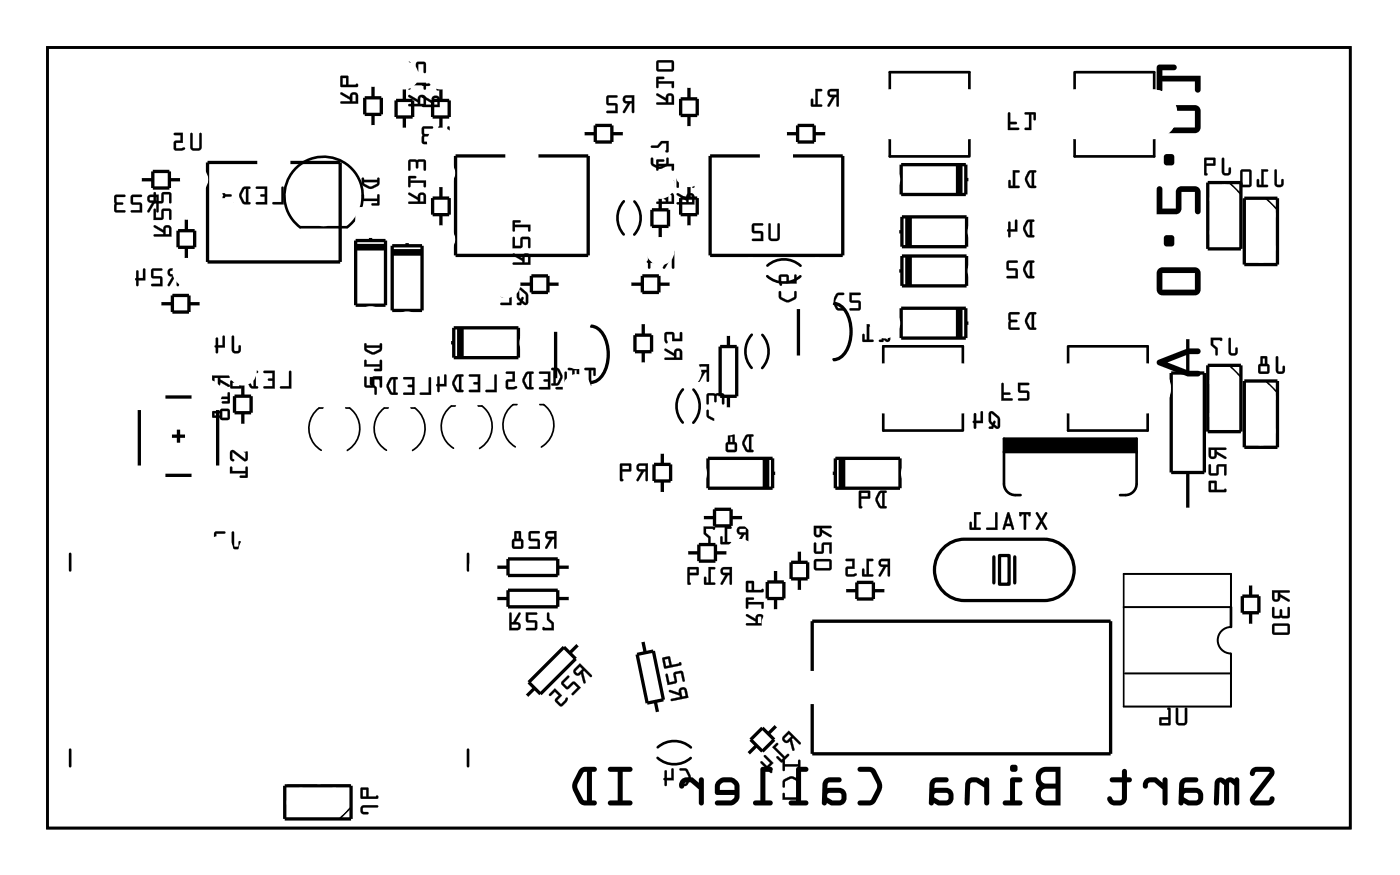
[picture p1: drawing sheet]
<svg xmlns="http://www.w3.org/2000/svg" width="107mm" height="67mm" viewBox="0 0 107 67" stroke-linecap="round" stroke-linejoin="round" font-family="sans-serif">
<g fill="none" stroke="#000" stroke-width=".2">
<path d="M3.6 3.6h99.8v59.8h-99.8zM26.6 17.4a3 3 0 0 0 .4-4.4 3 3 0 0 0-4.4 0 3 3 0 0 0 .4 4.4h3.6M47.8 15.4a1.9 1.9 0 0 0 0 2.6M48.6 15.4a1.9 1.9 0 0 1 0 2.6M74.2 12h-6v-6.5h6.1v6.5M82.3 5.5v6.5h6.1v-6.5h-6M52.3 29.8a1.9 1.9 0 0 0 0 2.6M53.1 29.8a1.9 1.9 0 0 1 0 2.6M57.6 25.6a1.9 1.9 0 0 0 0 2.6M58.4 25.7a1.9 1.9 0 0 1 0 2.5M58.8 21.2a1.91 1.91 0 0 0 2.5 0M58.8 20.3a1.91 1.91 0 0 1 2.5 .1"/>
<path d="M73.7 33h-6v-6.5h6.1v6.5M76.9 34.6h10.2M78.2 37.9a.97 .97 0 0 1-1.3-.9v-3.4h10.2v3.4a.96 .96 0 0 1-1.3 .9M81.8 26.5v6.5h6.1v-6.5h-6M5.4 57.4v1.3M5.4 42.4v1.3M35.9 57.4v1.3M35.9 42.4v1.3M50.4 58.1a1.91 1.91 0 0 0 2.5 0M50.4 57.2a1.91 1.91 0 0 1 2.5 .1M94.3 46.5v1.5"/>
</g>
<g fill="#000">
<path d="M76.9 33.6h10.2v1h-10.2z"/>
<path d="M11.8 17.3v.1l.7 .4v.1h-.7v.2h.1h1.2v-.6a.31 .31 0 0 0-.3-.2 .31 .31 0 0 0-.3 .3zM12.7 17.5h.2l.1 .4h-.3zM11.8 16v.8h.7v-.6h.5v.6h.1v-.6l-.1-.2h-.6v.7h-.5v-.7zM11.8 14.7v.9l.7-.1v-.6h.5v.6h.1v-.6l-.1-.2-.6 .1v.6h-.5v-.6z"/>
<path d="M11.8 17.3v.1l.7 .4v.1h-.6a.1 .1 0 0 0-.1 .1 .1 .1 0 0 0 .1 .1h1.2v-.6a.32 .32 0 0 0-.3-.3 .32 .32 0 0 0-.3 .4l-.6-.3zM11.8 17.3h.1l.6 .3a.31 .31 0 0 1 .3-.3 .31 .31 0 0 1 .3 .2v.6h-1.2h-.1v-.1h.7v-.2l-.7-.4zM12.7 17.5h.2l.1 .4h-.3zM12.7 17.4v.6h.3v-.5zM11.8 16v.9l.7-.1v-.6h.5l-.1 .6a.1 .1 0 0 0 .1 .1 .1 .1 0 0 0 .1-.1v-.6l-.1-.2h-.6v.7h-.5v-.7zM11.8 16h.1v.7h.5v-.7h.6l.1 .2v.6h-.1v-.7h-.5v.7h-.7zM11.8 14.7v.9l.7-.1v-.6h.5l-.1 .6a.1 .1 0 0 0 .1 .1 .1 .1 0 0 0 .1-.1v-.6l-.1-.2-.6 .1v.6h-.5v-.6zM11.8 14.7l.1 .1v.6h.5v-.6l.6-.1 .1 .2v.6h-.1v-.6h-.5v.6l-.7 .1z"/>
<path d="M11.4 15a.32 .32 0 0 0-.1 .4 .32 .32 0 0 0 .3 .1l-.3 .7 .1 .1 .5-.8h.1v.7l.1 .1 .1-1.4zM11.5 15.1h.5v.3h-.5zM10.1 15l-.1 .6 .2 .1h.5v.4h-.6l-.1 .1 .9 .1-.1-.7-.6-.1v-.4h.6l.1-.1zM8.8 15v1.2l.1 .1h.7v-.2h-.7v-.4h.5v-.1v-.1h-.5v-.4h.6l.1-.1z"/>
<path d="M11.4 15a.32 .32 0 0 0-.1 .4 .32 .32 0 0 0 .3 .1l-.3 .6a.1 .1 0 0 0 0 .2 .11 .11 0 0 0 .2-.1l.4-.7h.1v.7a.1 .1 0 0 0 .1 .1 .1 .1 0 0 0 .1-.1v-1.3h-.7zM11.4 15l.8-.1-.1 1.4-.1-.1v-.7h-.1l-.5 .7h-.1l.4-.7a.31 .31 0 0 1-.4-.1 .31 .31 0 0 1 .1-.4zM11.5 15.1h.5v.3l-.5-.1zM11.5 15.1v.3h.5v-.3zM10.1 15v.6l.6 .1v.4h-.6a.1 .1 0 0 0-.1 .1 .1 .1 0 0 0 .1 .1h.8l-.1-.7-.6-.1v-.4h.6a.1 .1 0 0 0 .1-.1 .1 .1 0 0 0-.1-.1zM10.1 15h.8l-.1 .1h-.6v.4l.6 .1 .1 .7-.9-.1 .1-.1h.6v-.4h-.5l-.2-.1zM8.8 15l-.1 1.2 .2 .1h.6a.1 .1 0 0 0 .1-.1 .1 .1 0 0 0-.1-.1h-.6l.1-.4h.4a.1 .1 0 0 0 0-.1 .1 .1 0 0 0 0-.1h-.4l-.1-.4h.6a.1 .1 0 0 0 .1-.1 .1 .1 0 0 0-.1-.1zM8.8 15h.8l-.1 .1h-.6v.4h.5v.1v.1h-.5v.4h.7v.2h-.7l-.1-.1z"/>
<path d="M14.6 10.2v1.2l.1 .1h.6l.1-.2v-1.1h-.1v.1v1l-.5 .1v-.1l-.1-1.1zM13.3 10.2l.1 .1 .4 .1v.4h-.4l-.1 .6 .2 .1h.4a.15 .15 0 0 0 .2 0 .15 .15 0 0 0 0-.2l-.6 .1v-.5h.5v-.7z"/>
<path d="M14.6 10.2v1.1v.2h.2h.5l.1-.1 .1-1.1a.1 .1 0 0 0-.1-.1 .1 .1 0 0 0-.1 .1v1l-.5 .1v-.1v-1.1zM14.6 10.2h.1v1.1l.1 .1 .5-.1v-1v-.1h.1v1.1l-.1 .2h-.6l-.1-.1zM13.3 10.2l.1 .2h.4v.4h-.4l-.1 .6 .2 .1h.6a.11 .11 0 0 0 .1-.2 .1 .1 0 0 0-.1 0l-.6 .1v-.5l.5 .1v-.8zM13.3 10.2h.7v.7h-.5v.5l.6-.1h.1l-.1 .2h-.6l-.2-.1 .1-.6h.4v-.5h-.4z"/>
<path d="M21.6 14.3v1.2h-.7v.1l.8 .1v-1.3zM19.6 14.3v.2h.7v.4h-.3l-.1 .1 .1 .1h.3v.4h-.6l-.1 .1 .9 .1v-1.4zM18.6 14.4a.81 .81 0 0 0 0 1.2l.5 .1 .1-.1-.2-.1v-1l.2-.1v-.1h-.4zM18.7 14.5h.1v1l-.1-.1-.2-.4zM17.1 14.3v1.2l.1 .2 .7-.1v-.1h-.7l.1-.4h.4v-.1v-.1h-.4l-.1-.4h.6l.1-.2z"/>
<path d="M21.6 14.3v1.2h-.7a.1 .1 0 0 0 0 .1 .1 .1 0 0 0 0 .1h.8v-1.3zM21.6 14.3l.1 .1v1.3l-.8-.1v-.1h.7zM19.6 14.3v.2h.7v.4h-.3a.1 .1 0 0 0-.1 .1 .1 .1 0 0 0 .1 .1h.3v.4h-.6a.1 .1 0 0 0-.1 .1 .1 .1 0 0 0 .1 .1h.8v-1.4zM19.6 14.3h.9v1.4l-.9-.1 .1-.1h.6v-.4l-.3-.1h-.1l.1-.1h.3v-.4h-.7zM18.6 14.4l-.3 .5 .1 .3 .2 .4 .5 .1a.1 .1 0 0 0 .1-.1 .1 .1 0 0 0-.1-.1h-.1v-1h.1a.1 .1 0 0 0 .1-.1 .1 .1 0 0 0-.1-.1zM18.6 14.4l.2-.1 .4 .1-.1 .1h-.1v1h.2l-.1 .1h-.5l-.2-.4v-.4zM18.7 14.5h.1v1l-.1-.1-.2-.4zM18.7 14.5l-.2 .5 .2 .4 .2 .1v-1zM17.1 14.3v1.2l.1 .2h.6a.1 .1 0 0 0 .1-.1 .1 .1 0 0 0-.1-.1h-.6l.1-.4h.4a.1 .1 0 0 0 .1-.1 .1 .1 0 0 0-.1-.1h-.4l-.1-.4h.6a.1 .1 0 0 0 .1-.1 .1 .1 0 0 0-.1-.1zM17.1 14.4h.8l-.1 .1h-.6v.4h.5v.1l-.5 .1v.4h.7v.1h-.7l-.1-.1z"/>
<path d="M26.1 7.1v.1l.7 .4v.2h-.7v.1h.1h1.2v-.6a.31 .31 0 0 0-.3-.2 .31 .31 0 0 0-.3 .3zM27 7.3h.2l.1 .5h-.3zM26.1 5.8v.9l1.3-.1-.1-.2v.1h-.6l-.1-.7zM26.2 6h.3v.5h-.3z"/>
<path d="M26.1 7.1v.1l.7 .4v.2h-.6a.1 .1 0 0 0-.1 .1 .1 .1 0 0 0 .1 0h1.2v-.6a.32 .32 0 0 0-.3-.2 .32 .32 0 0 0-.3 .3l-.6-.3zM26.1 7.1h.1l.6 .4a.31 .31 0 0 1 .3-.4 .31 .31 0 0 1 .3 .2v.6h-1.2h-.1v-.1h.7v-.2l-.7-.4zM27 7.3h.2l.1 .5h-.3zM27 7.3v.5h.3v-.5zM26.1 5.8v.9h1.2l.1-.2a.09 .09 0 0 0-.1-.1 .09 .09 0 0 0 0 .1h-.6l-.1-.7zM26.1 5.8h.5l.1 .7h.6v-.1l.1 .2-1.3 .1zM26.2 6h.3v.5h-.3zM26.2 6v.5h.3v-.5z"/>
<path d="M27.7 13.6l.1 .6a.8 .8 0 0 0 1.1 .1l.2-.2-.1-.5h-.1v.2h-1v-.2zM27.9 14h1l-.5 .3-.5-.2zM27.7 14.9v.5h1.2v.2h-.4v.1h.6l-.1-.8h-.1v.3h-1v-.3zM27.8 16.2l-.1 .6 .1 .2h1.1l.2-.1v-.6l-.1-.1zM27.9 16.3h1v.5h-1z"/>
<path d="M27.7 13.6v.6l.7 .3 .6-.3 .1-.5a.1 .1 0 0 0-.1-.1 .1 .1 0 0 0-.1 .1v.1h-1v-.2zM27.7 13.6h.2v.2h1v-.1l.1-.1 .1 .5-.5 .3h-.4l-.4-.2zM27.9 14h1l-.1 .1-.4 .2-.5-.2zM27.9 13.9v.2l.5 .2 .5-.3v-.1zM27.7 14.9v.5h1.2v.2h-.4a.1 .1 0 0 0-.1 .1 .1 .1 0 0 0 .1 .1l.6-.1v-.7a.1 .1 0 0 0-.1-.1 .1 .1 0 0 0-.1 .1v.2h-1v-.3zM27.7 14.9h.2v.3h1v-.3h.1l.1 .8h-.6v-.1h.4v-.2h-1.2zM27.8 16.2l-.1 .6 .1 .2h1.1l.2-.1v-.6l-.1-.1zM27.8 16.2h1.2l.1 .1-.1 .6-.1 .1h-1.1l-.1-.2zM27.9 16.3h1v.5h-1zM27.9 16.3v.5h1v-.5z"/>
<path d="M31.3 7.3v.1l.7 .4v.2h-.7v.1h.1h1.2v-.6a.31 .31 0 0 0-.3-.2 .31 .31 0 0 0-.3 .3zM32.2 7.5h.2l.1 .5h-.3zM31.3 6v.9l.1-.1v-.3h1.1v.3h.1v-.5h-1.2v-.1h.4l.1-.1zM31.3 4.8v.8l.7-.1v-.6h.5v.6h.1v-.6l-.1-.2-.6 .1v.6h-.5v-.6z"/>
<path d="M31.3 7.3v.1l.7 .4v.2h-.6a.1 .1 0 0 0-.1 .1 .1 .1 0 0 0 .1 0h1.2v-.6a.32 .32 0 0 0-.3-.2 .32 .32 0 0 0-.3 .3l-.6-.3zM31.3 7.3h.1l.6 .4a.31 .31 0 0 1 .3-.4 .31 .31 0 0 1 .3 .2v.6h-1.2h-.1v-.1h.7v-.2l-.7-.4zM32.2 7.5h.2l.1 .5h-.3zM32.2 7.5v.5h.3v-.5zM31.3 6v.8a.1 .1 0 0 0 .1 .1 .1 .1 0 0 0 .1-.1l-.1-.3h1.1l-.1 .3a.1 .1 0 0 0 .1 .1 .1 .1 0 0 0 .1-.1v-.5h-1.2v-.1h.4a.1 .1 0 0 0 .1-.1 .1 .1 0 0 0-.1-.1zM31.3 6l.6 .1-.1 .1h-.4v.2l1.2-.1v.5h-.1v-.3h-1.1v.3l-.1 .1zM31.3 4.7v.9h.7v-.7h.5l-.1 .6a.1 .1 0 0 0 .1 .1 .1 .1 0 0 0 .1-.1v-.6l-.1-.2-.6 .1v.6h-.5v-.6zM31.3 4.8h.1v.6h.5v-.6h.6l.1 .1v.6h-.1v-.6h-.5v.6l-.7 .1z"/>
<path d="M31.3 14.8v.1l.7 .4v.1h-.7v.2h.1h1.2v-.6a.31 .31 0 0 0-.3-.2 .31 .31 0 0 0-.3 .3zM32.2 15h.2l.1 .4h-.3zM31.3 13.5v.8h.1v-.3h1.1v.3h.1v-.5h-1.2v-.1h.4l.1-.2zM31.3 12.3v.8l.1-.1v-.6h.4l.1 .5h.1l.1-.5h.4v.6h.1v-.6l-.1-.2z"/>
<path d="M31.3 14.8v.1l.7 .4v.1h-.6a.1 .1 0 0 0-.1 .1 .1 .1 0 0 0 .1 .1h1.2v-.6a.32 .32 0 0 0-.3-.3 .32 .32 0 0 0-.3 .4l-.6-.3zM31.3 14.8h.1l.6 .3a.31 .31 0 0 1 .3-.3 .31 .31 0 0 1 .3 .2v.6h-1.2h-.1v-.1h.7v-.2l-.7-.4zM32.2 15h.2l.1 .4h-.3zM32.2 14.9v.6h.3v-.5zM31.3 13.5v.8a.1 .1 0 0 0 .1 .1 .1 .1 0 0 0 .1-.1l-.1-.3h1.1l-.1 .3a.1 .1 0 0 0 .1 .1 .1 .1 0 0 0 .1-.1v-.5h-1.2v-.1h.4a.1 .1 0 0 0 .1-.1 .1 .1 0 0 0-.1-.1zM31.3 13.5h.6l-.1 .1h-.4v.2h1.2v.5h-.1v-.3h-1.1v.3h-.1zM31.3 12.3v.7a.1 .1 0 0 0 .1 .1 .1 .1 0 0 0 .1-.1l-.1-.6h.4l.1 .4a.1 .1 0 0 0 0 .1 .1 .1 0 0 0 .1-.1l.1-.4h.4l-.1 .6a.1 .1 0 0 0 .1 .1 .1 .1 0 0 0 .1-.1v-.6l-.1-.2zM31.3 12.3l1.2-.1 .1 .2v.6h-.1v-.6h-.4l-.1 .4-.1 .1v-.1l-.1-.4h-.4v.6l-.1 .1z"/>
<path d="M32.3 7.4l.1 .1 .7 .4v.1h-.7l-.1 .1 .1 .1h1.3v-.6a.31 .31 0 0 0-.4-.3 .31 .31 0 0 0-.2 .4zM33.3 7.5l.2 .1v.4h-.3zM32.3 6.4l.1 .2h.5l.3-.4h.3l-.1 .7h.3v-.8h-.6l-.3 .3z"/>
<path d="M32.3 7.4l.1 .1 .7 .4v.1h-.7a.1 .1 0 0 0-.1 .1 .1 .1 0 0 0 .1 .1h1.3v-.6a.32 .32 0 0 0-.4-.3 .32 .32 0 0 0-.2 .4l-.6-.4zM32.4 7.4l.1-.1 .6 .4a.31 .31 0 0 1 .2-.4 .31 .31 0 0 1 .4 .3v.6h-1.3l-.1-.1 .1-.1h.7v-.1l-.7-.4zM33.3 7.5l.2 .1v.4h-.3zM33.3 7.5l-.1 .5h.3v-.4zM32.3 6.4l.1 .2h.5l.3-.4h.3v.6l-.1 .1h.3v-.8h-.6l-.3 .3zM32.4 6.4h.4l.3-.3h.6v.8h-.3l.1-.7h-.3l-.3 .4h-.5z"/>
<path d="M33.6 9.7v1.2l.1 .1h.6l.1-.2v-1.1h-.1v.1v1l-.5 .1v-.1l-.1-1.1zM32.4 9.7l-.1 1.2 .2 .1h.6v-.1h-.6v-.4l.5-.1v-.1l-.5-.1v-.3h.6l.1-.2z"/>
<path d="M33.6 9.7v1.1v.2h.2h.5l.1-.1 .1-1.1a.1 .1 0 0 0-.1-.1 .1 .1 0 0 0-.1 .1v1l-.5 .1v-.1v-1.1zM33.6 9.7h.1v1.1l.1 .1 .5-.1v-1v-.1h.1v1.1l-.1 .2h-.6l-.1-.1zM32.4 9.7l-.1 1.2 .2 .1h.6a.1 .1 0 0 0 .1 0 .1 .1 0 0 0-.1-.1h-.6v-.4h.4a.1 .1 0 0 0 .1-.1 .1 .1 0 0 0-.1-.1l-.4-.1v-.3h.6a.1 .1 0 0 0 .1-.1 .1 .1 0 0 0-.1-.1zM32.4 9.7h.8l-.1 .1h-.6v.4l.4 .1 .1 .1h-.1l-.4 .1v.4h.6v.1h-.6l-.2-.1z"/>
<path d="M47.8 7.4a.32 .32 0 0 0-.1 .4 .32 .32 0 0 0 .4 .1l-.4 .7 .1 .1 .5-.8h.1v.7l.1 .1 .1-1.4zM47.9 7.5h.5v.2h-.5zM46.5 7.4v.6l.1 .1h.5v.4h-.6l-.1 .1 .9 .1v-.8h-.7v-.4h.6l.1-.1z"/>
<path d="M47.8 7.4a.32 .32 0 0 0-.1 .4 .32 .32 0 0 0 .4 .1l-.4 .6a.11 .11 0 0 0 .1 .2 .1 .1 0 0 0 .1-.1l.4-.7h.1v.7a.1 .1 0 0 0 .1 .1 .1 .1 0 0 0 .1-.1v-1.3h-.6zM47.8 7.4l.8-.1-.1 1.3h-.1v-.7h-.1l-.4 .7h-.2l.4-.7a.31 .31 0 0 1-.4-.1 .31 .31 0 0 1 .1-.4zM47.9 7.5h.5v.2h-.5zM47.9 7.5v.2l.5 .1v-.3zM46.5 7.3v.7l.6 .1v.4h-.6a.1 .1 0 0 0-.1 .1 .1 .1 0 0 0 .1 .1h.8v-.8h-.7v-.4h.6a.1 .1 0 0 0 .1-.1 .1 .1 0 0 0-.1-.1zM46.5 7.4h.8l-.1 .1h-.6v.4l.7 .1v.7l-.8-.1v-.1h.6v-.4h-.5l-.1-.1z"/>
<path d="M50.3 7.2v.1l.7 .4v.1h-.7v.2h.1h1.2v-.6a.31 .31 0 0 0-.3-.2 .31 .31 0 0 0-.3 .3zM51.2 7.4h.2l.1 .4h-.3zM50.3 5.9v.8h.1v-.3h1.1v.3h.1v-.5h-1.2v-.1h.4l.1-.2zM50.3 4.7v.6l.1 .2h1.1l.1-.1v-.6l-.1-.2zM50.4 4.8h1.1v.5h-1.1z"/>
<path d="M50.3 7.2v.1l.7 .4v.1h-.6a.1 .1 0 0 0-.1 .1 .1 .1 0 0 0 .1 .1h1.2v-.6a.32 .32 0 0 0-.3-.3 .32 .32 0 0 0-.3 .4l-.6-.3zM50.3 7.2h.1l.6 .3a.31 .31 0 0 1 .3-.3 .31 .31 0 0 1 .3 .2v.6h-1.2h-.1v-.1h.7v-.2l-.7-.4zM51.2 7.4h.2l.1 .4h-.3zM51.2 7.3v.6h.3v-.5zM50.3 5.9v.8a.1 .1 0 0 0 .1 .1 .1 .1 0 0 0 .1-.1l-.1-.3h1.1l-.1 .3a.1 .1 0 0 0 .1 .1 .1 .1 0 0 0 .1-.1v-.5h-1.2v-.1h.4a.1 .1 0 0 0 .1-.1 .1 .1 0 0 0-.1-.1zM50.3 5.9h.6l-.1 .1h-.4v.2h1.2v.5h-.1v-.3h-1.1v.3h-.1zM50.3 4.7v.6l.1 .2h1.1l.1-.1v-.6l-.1-.2zM50.3 4.7l1.2-.1 .1 .2v.6l-.1 .1h-1.1l-.1-.2zM50.4 4.8h1.1v.5h-1.1zM50.4 4.8v.5h1.1v-.5z"/>
<path d="M50.3 14.8v.1l.7 .4v.1h-.7v.2h.1h1.2v-.6a.31 .31 0 0 0-.3-.2 .31 .31 0 0 0-.3 .3zM51.2 15h.2l.1 .4h-.3zM50.3 13.5v.8h.1v-.3h1.1v.3h.1v-.5h-1.2v-.1h.4l.1-.2zM50.3 12.2v.9l.1-.1v-.3h1.1v.3h.1v-.4h-1.2v-.2h.4l.1-.1z"/>
<path d="M50.3 14.8v.1l.7 .4v.1h-.6a.1 .1 0 0 0-.1 .1 .1 .1 0 0 0 .1 .1h1.2v-.6a.32 .32 0 0 0-.3-.3 .32 .32 0 0 0-.3 .4l-.6-.3zM50.3 14.8h.1l.6 .3a.31 .31 0 0 1 .3-.3 .31 .31 0 0 1 .3 .2v.6h-1.2h-.1v-.1h.7v-.2l-.7-.4zM51.2 15h.2l.1 .4h-.3zM51.2 14.9v.6h.3v-.5zM50.3 13.5v.8a.1 .1 0 0 0 .1 .1 .1 .1 0 0 0 .1-.1l-.1-.3h1.1l-.1 .3a.1 .1 0 0 0 .1 .1 .1 .1 0 0 0 .1-.1v-.5h-1.2v-.1h.4a.1 .1 0 0 0 .1-.1 .1 .1 0 0 0-.1-.1zM50.3 13.5h.6l-.1 .1h-.4v.2h1.2v.5h-.1v-.3h-1.1v.3h-.1zM50.3 12.2v.8a.1 .1 0 0 0 .1 .1 .1 .1 0 0 0 .1-.1l-.1-.3h1.1l-.1 .3a.1 .1 0 0 0 .1 .1 .1 .1 0 0 0 .1-.1v-.5l-1.2 .1v-.2h.4a.1 .1 0 0 0 .1-.1 .1 .1 0 0 0-.1-.1zM50.3 12.2l.6 .1-.1 .1h-.4v.2h1.2v.4h-.1v-.3h-1.1v.3l-.1 .1z"/>
<path d="M49.9 12.1v.1a.6 .6 0 0 0 .5 .7h.3l.4-.2 .1-.6h-.2v.4l-.5 .3-.5-.3v-.4zM49.9 11.2v.1h.5l.3-.3h.3v.6h.2v-.8h-.6l-.3 .4z"/>
<path d="M49.9 12.1v.5l.6 .4 .6-.3 .1-.5a.1 .1 0 0 0-.1-.1 .1 .1 0 0 0-.1 .1v.3l-.5 .3-.4-.3-.1-.4zM49.9 12.1h.1v.4l.5 .3 .5-.3 .1-.4h.1v.5l-.5 .3a.83 .83 0 0 1-.8-.3zM49.9 11.2v.1h.5l.3-.3h.3v.5v.1h.2v-.8h-.6l-.3 .4zM49.9 11.2h.5l.3-.4h.5v.8h-.2l.1-.6h-.4l-.3 .3h-.5z"/>
<path d="M51.9 14.8v.2l.7 .4v.1h-.7l-.1 .1 .1 .1h1.3v-.6a.31 .31 0 0 0-.4-.3 .31 .31 0 0 0-.2 .4zM52.8 15h.2v.5h-.3zM51.9 13.6v.8l.1-.1v-.6h.4v.5h.1h.1v-.5h.4v.6h.2v-.6l-.1-.2z"/>
<path d="M51.9 14.8v.2l.7 .4v.1h-.7a.1 .1 0 0 0-.1 .1 .1 .1 0 0 0 .1 .1h1.3v-.6a.32 .32 0 0 0-.4-.3 .32 .32 0 0 0-.2 .4l-.6-.4zM51.9 14.8h.1l.6 .4a.31 .31 0 0 1 .2-.4 .31 .31 0 0 1 .4 .3v.6h-1.3l-.1-.1 .1-.1h.7v-.1l-.7-.4zM52.8 15h.2v.5h-.3zM52.8 15l-.1 .5h.3v-.5zM51.9 13.6l-.1 .7a.1 .1 0 0 0 .1 .1 .1 .1 0 0 0 .1-.1v-.6h.4v.4a.1 .1 0 0 0 .1 .1 .1 .1 0 0 0 .1-.1v-.4h.4v.6a.1 .1 0 0 0 .1 .1 .1 .1 0 0 0 .1-.1v-.6l-.1-.2zM51.9 13.6l1.2-.1 .1 .2v.6h-.2v-.6h-.4v.5h-.1h-.1v-.5h-.4v.6l-.1 .1z"/>
<path d="M58.9 17.1v1.2l.1 .1h.6l.1-.2v-1l-.1-.1v.1v1l-.5 .1-.1-.1v-1zM57.6 17.2v.6l.2 .1h.5v.4h-.6l-.1 .1 .9 .1-.1-.8h-.6v-.4h.6l.1-.1z"/>
<path d="M58.9 17.1v1.1v.2l.2 .1h.5l.1-.2v-1.1a.1 .1 0 0 0-.1-.1 .1 .1 0 0 0-.1 .1v1l-.4 .1-.1-.1v-1zM58.9 17.1l.1 .1v1l.1 .1 .5-.1v-1v-.1l.1 .1v1l-.1 .2h-.6l-.1-.1zM57.6 17.1v.7l.7 .1v.4h-.6a.1 .1 0 0 0-.1 .1 .1 .1 0 0 0 .1 .1h.8l-.1-.8h-.6v-.4h.6a.1 .1 0 0 0 .1-.1 .1 .1 0 0 0-.1-.1zM57.7 17.2h.7v.1h-.6v.4l.6 .1 .1 .7-.9-.1 .1-.1h.6v-.4h-.5l-.2-.1z"/>
<path d="M63.5 6.9a.32 .32 0 0 0-.1 .4 .32 .32 0 0 0 .4 .1l-.4 .7 .1 .1 .5-.8h.1v.7l.1 .1 .1-1.4zM63.6 7h.5v.3h-.5zM62.5 6.8v1.2h-.2v-.4h-.1l-.1 .5 .8 .1v-.2h-.3v-1h.3l.1-.1z"/>
<path d="M63.5 6.9a.32 .32 0 0 0-.1 .4 .32 .32 0 0 0 .4 .1l-.4 .6a.1 .1 0 0 0 0 .2 .11 .11 0 0 0 .2-.1l.4-.7h.1v.7a.1 .1 0 0 0 .1 .1 .1 .1 0 0 0 .1-.1v-1.3h-.6zM63.5 6.9l.8-.1-.1 1.4-.1-.1v-.7h-.1l-.4 .7h-.2l.4-.7a.31 .31 0 0 1-.4-.1 .31 .31 0 0 1 .1-.4zM63.6 7h.5v.3l-.5-.1zM63.6 7v.3h.5v-.3zM62.5 6.8v1.2h-.2v-.4a.1 .1 0 0 0-.1-.1 .1 .1 0 0 0-.1 .1v.6h.8a.1 .1 0 0 0 .1-.1 .1 .1 0 0 0-.1-.1h-.3v-1h.3a.1 .1 0 0 0 .1-.1 .1 .1 0 0 0-.1-.1zM62.5 6.8l.5 .1-.1 .1h-.3v1h.3v.2l-.8-.1 .1-.5h.1v.4h.2z"/>
<path d="M77.2 8.6v1.4h.8a.1 .1 0 0 0 .1-.1 .1 .1 0 0 0-.1-.1h-.6v-.3h.4a.1 .1 0 0 0 .1-.1 .1 .1 0 0 0-.1-.1h-.4v-.7zM77.2 8.6l.2 .1v.6h.4l.1 .1-.1 .1h-.4v.3h.6v.1l-.8 .1zM78.5 8.6v.2h.3v1h-.2a.1 .1 0 0 0-.1 .1 .1 .1 0 0 0 .1 .1h.4v-1.2h.2v.3a.1 .1 0 0 0 .1 .1 .1 .1 0 0 0 .1-.1l-.1-.5zM78.5 8.6l.8 .1v.5h-.1v-.4h-.2v1.2l-.5-.1v-.1h.3v-1h-.3z"/>
<path d="M77.2 8.6v1.4h.8v-.2h-.6v-.3h.4l.1-.1-.1-.1h-.4v-.6zM78.5 8.6v.2h.3v1h-.3v.1l.5 .1v-1.2h.2v.4h.1v-.5z"/>
<path d="M78.6 16.9a.81 .81 0 0 0 0 1.2l.6 .1v-.1l-.1-.1v-1h.1v-.1l-.4-.1zM78.8 17h.1v1h-.2l-.2-.5zM77.3 17l-.1 .6-.1 .1 .2 .5 .1-.1v-.4h.5v-.8v-.1l-.1 .1v.7h-.4v-.6z"/>
<path d="M78.6 16.9l-.2 .5v.3l.3 .4 .5 .1a.1 .1 0 0 0 0-.1 .1 .1 0 0 0 0-.1h-.1v-1h.1a.1 .1 0 0 0 0-.1 .1 .1 0 0 0 0-.1zM78.6 16.9l.2-.1 .4 .1v.1h-.1v1h.1v.2l-.5-.1-.3-.4v-.4zM78.8 17h.1v1h-.1l-.2-.5zM78.8 17l-.3 .5 .2 .5h.2v-1zM77.3 17l-.1 .6a.09 .09 0 0 0-.1 0 .09 .09 0 0 0 .1 .1v.4a.1 .1 0 0 0 .1 .1 .1 .1 0 0 0 .1-.1v-.4h.5v-.8a.1 .1 0 0 0-.1-.1 .1 .1 0 0 0-.1 .1l.1 .7h-.4v-.6zM77.3 17h.1v.6h.4v-.7l.1-.1v.1v.8h-.5v.4l-.1 .1-.1-.5v-.1z"/>
<path d="M78.8 13.1a.81 .81 0 0 0 0 1.2l.5 .1 .1-.1-.2-.1v-1h.2v-.1l-.4-.1zM78.9 13.2h.1v1h-.1l-.2-.5zM77.6 13v1.2h-.2v-.4h-.1v.5l.8 .1v-.2h-.3v-1h.3v-.1z"/>
<path d="M78.8 13.1l-.3 .5v.3l.3 .5h.5a.1 .1 0 0 0 .1-.1 .1 .1 0 0 0-.1-.1h-.1v-1h.1a.1 .1 0 0 0 .1-.1 .1 .1 0 0 0-.1-.1zM78.8 13.1h.2h.4l-.1 .1h-.1v1l.2 .1-.1 .1h-.5l-.2-.5v-.4zM78.9 13.2h.1v1h-.1l-.2-.5zM78.9 13.2l-.2 .5 .2 .5h.1v-1zM77.6 13v1.2h-.2v-.3a.1 .1 0 0 0-.1-.1 .1 .1 0 0 0-.1 .1l.1 .5h.7a.1 .1 0 0 0 .1-.1 .1 .1 0 0 0-.1-.1h-.2v-1h.2a.1 .1 0 0 0 .1-.1 .1 .1 0 0 0-.1-.1zM77.6 13l.5 .1v.1h-.3v1h.3v.2l-.8-.1v-.5h.1v.4h.2z"/>
<path d="M93.6 12.1v1.1a.36 .36 0 0 0 .3 .3 .36 .36 0 0 0 .4-.3v-.3l-.1-.1-.1 .1v.3h-.3v-1zM92.3 12.1l-.1 1.3h.2h.1l-.1-.1v-.6h.7v-.5l-.1-.1zM92.4 12.3h.5v.2h-.5z"/>
<path d="M93.6 12.1v1.1a.37 .37 0 0 0 .3 .3 .37 .37 0 0 0 .4-.3v-.3a.1 .1 0 0 0-.1-.1 .1 .1 0 0 0-.1 .1v.3h-.3v-1zM93.6 12.1l.2 .1v1h.3l.1-.4 .1 .1v.3a.35 .35 0 0 1-.4 .2 .35 .35 0 0 1-.3-.2zM92.3 12.1l-.1 1.3 .2 .1a.09 .09 0 0 0 .1-.1 .09 .09 0 0 0-.1-.1v-.6h.7v-.5l-.1-.1zM92.3 12.1h.7l.1 .1v.5h-.7v.6l.1 .1h-.1h-.1zM92.4 12.3h.5v.2h-.5zM92.4 12.2v.3h.5v-.3z"/>
<path d="M97.7 13l-.1 1.1a.36 .36 0 0 0 .4 .2 .36 .36 0 0 0 .3-.2v-.3l-.1-.1v.1l-.1 .3h-.3v-1zM96.6 13v1.2h-.1l-.1-.4-.1-.1v.6h.8v-.1h-.3v-1.1h.3v-.1zM95.1 13l-.1 1.2 .2 .1h.6l.1-.1v-1.1l-.2-.1zM95.2 13.1h.5v1.1h-.5z"/>
<path d="M97.7 13l-.1 1.1a.37 .37 0 0 0 .4 .3 .37 .37 0 0 0 .3-.3v-.3a.1 .1 0 0 0-.1-.1 .1 .1 0 0 0-.1 .1v.3h-.3v-1zM97.7 13l.1 .1v1h.3l.1-.4 .1 .1v.3a.35 .35 0 0 1-.3 .2 .35 .35 0 0 1-.4-.2zM96.6 13v1.2h-.1v-.4a.1 .1 0 0 0-.1-.1 .1 .1 0 0 0-.1 .1v.5h.8a.1 .1 0 0 0 .1-.1 .1 .1 0 0 0-.1-.1l-.3 .1v-1.1l.3 .1a.1 .1 0 0 0 .1-.1 .1 .1 0 0 0-.1-.1zM96.6 13h.5v.1h-.3v1.1h.3v.1h-.8v-.6l.1 .1v.4h.2zM95.1 13l-.1 1.2 .2 .1h.6l.1-.1v-1.1l-.2-.1zM95.1 13h.6l.2 .1v1.1l-.1 .1h-.6l-.2-.1zM95.2 13.1h.5v1.1h-.5zM95.2 13.1v1.1h.5v-1.1z"/>
<path d="M12.9 20.6a.32 .32 0 0 0 0 .4 .32 .32 0 0 0 .3 .2l-.4 .7h.2l.4-.7h.1v.6l.2 .1v-1.3zM13 20.8l.5-.1v.3h-.4zM11.6 20.6v.6l.1 .1h.6v.4h-.6l-.1 .2h.8v-.7h-.7v-.5h.7v-.1zM10.5 20.7l-.1 .6-.1 .1 .2 .5h.1v-.4h.5v-.9h-.1v.7h-.4v-.5z"/>
<path d="M12.9 20.6a.32 .32 0 0 0 0 .4 .32 .32 0 0 0 .3 .2l-.4 .6a.1 .1 0 0 0 .1 .1 .1 .1 0 0 0 .1 0l.4-.7h.1v.6a.1 .1 0 0 0 .1 .1 .1 .1 0 0 0 .1-.1v-1.2h-.6zM12.9 20.6h.8v1.3l-.2-.1v-.6h-.1l-.4 .7h-.1l.3-.7a.31 .31 0 0 1-.3-.2 .31 .31 0 0 1 0-.4zM13.1 20.8l.4-.1v.3h-.4zM13 20.8l.1 .2h.4v-.3zM11.6 20.6v.7h.7v.4h-.6a.1 .1 0 0 0-.1 .1 .1 .1 0 0 0 .1 .1h.8l-.1-.7h-.7v-.5h.7a.1 .1 0 0 0 .1-.1 .1 .1 0 0 0-.1 0zM11.6 20.6h.8v.1h-.7v.5h.7v.7h-.8l.1-.1h.6v-.5h-.6l-.1-.1zM10.5 20.7l-.1 .6a.09 .09 0 0 0-.1 .1 .09 .09 0 0 0 .1 .1v.3a.1 .1 0 0 0 .1 .1 .1 .1 0 0 0 .1-.1v-.3h.5v-.9a.1 .1 0 0 0-.1 0 .1 .1 0 0 0-.1 0l.1 .7h-.4v-.5zM10.5 20.7l.1 .1v.5h.4v-.7h.1v.9h-.5v.3l-.1 .1-.1-.5v-.1z"/>
<path d="M16.2 28.8v.6a.31 .31 0 0 0 .4 .2 .31 .31 0 0 0 .3-.3l.7 .3v-.1l-.7-.4v-.2h.6l.1-.1zM16.4 28.9h.3l-.1 .6-.2-.1zM16.3 30.1l-.1 .5h1.2v.1h-.4v.2h.6v-.9l-.2 .1v.3h-1v-.3zM16.3 31.5v.5h.5l.2 .2h.4l.2-.1v-.6l-.1-.2h-.5l-.2 .2zM17 31.5h.4v.5h-.4zM16.4 31.7h.4v.1h-.4z"/>
<path d="M16.2 28.8v.6a.32 .32 0 0 0 .4 .2 .32 .32 0 0 0 .3-.3l.6 .3a.1 .1 0 0 0 .1 0 .1 .1 0 0 0 0-.1l-.7-.4v-.2l.6 .1a.1 .1 0 0 0 .1-.1 .1 .1 0 0 0-.1-.1zM16.2 28.8h1.4l-.1 .1h-.6v.2l.7 .4v.1l-.7-.3a.31 .31 0 0 1-.3 .3 .31 .31 0 0 1-.3-.2zM16.4 28.9h.3l-.1 .6-.2-.1zM16.4 28.9v.5l.2 .1 .1-.6zM16.3 30.1l-.1 .5h1.2v.1h-.3a.1 .1 0 0 0-.1 .1 .1 .1 0 0 0 .1 .1h.5v-.8a.1 .1 0 0 0-.1-.1 .1 .1 0 0 0-.1 .1v.3h-1v-.3zM16.3 30.1h.1v.3h1v-.3h.2v.8h-.6v-.2h.4v-.1h-1.2zM16.3 31.5v.5h.5l.2 .2h.4l.2-.1v-.6l-.1-.2h-.5l-.2 .2zM16.3 31.5h.5l.2-.2h.5l.1 .2v.6l-.2 .1h-.4l-.2-.2h-.5zM17 31.5h.4v.5h-.4zM17 31.5v.5h.4v-.5zM16.4 31.7h.4v.1h-.4zM16.4 31.7v.1h.4v-.1z"/>
<path d="M17.8 25.7v1.1a.36 .36 0 0 0 .3 .3 .36 .36 0 0 0 .4-.3l-.1-.3v-.1l-.1 .1-.1 .4-.3-.1v-1zM16.6 25.9l-.1 .5-.1 .1 .2 .6 .1-.1v-.4h.5v-.8v-.1l-.1 .1-.1 .6h-.3v-.5z"/>
<path d="M17.8 25.7l-.1 1.1a.37 .37 0 0 0 .4 .3 .37 .37 0 0 0 .4-.3v-.3a.1 .1 0 0 0-.1-.1 .1 .1 0 0 0-.1 .1l-.1 .4h-.2l-.1-1.1zM17.8 25.7l.1 .1v1l.4 .1 .1-.4v.3a.35 .35 0 0 1-.3 .3 .35 .35 0 0 1-.3-.3zM16.5 25.9v.5a.09 .09 0 0 0-.1 .1 .09 .09 0 0 0 .1 .1v.4a.1 .1 0 0 0 .1 .1 .1 .1 0 0 0 .1-.1v-.4h.5v-.8a.1 .1 0 0 0-.1-.1 .1 .1 0 0 0-.1 .1v.6h-.3v-.5zM16.6 25.9h.1v.6h.4v-.7l.1-.1v.1v.8h-.5v.4l-.1 .1-.2-.6h.1z"/>
<path d="M17.7 34.5l-.1 .6 .2 .2 .1-.1-.1-.1v-.5l.9 .7 .3-.1v-.5l-.2-.2-.1 .1 .1 .1v.5l-.9-.7zM17.6 35.8v.5h1.2v.1h-.4v.2h.6l-.1-.9-.1 .1v.3h-1v-.3z"/>
<path d="M17.7 34.5l-.1 .7 .3 .1a.13 .13 0 0 0 0-.1 .13 .13 0 0 0-.1-.1v-.5l.9 .7a.21 .21 0 0 0 .2 0 .21 .21 0 0 0 .1-.2v-.5l-.3-.1a.13 .13 0 0 0 0 .1 .13 .13 0 0 0 .1 .1v.5l-.9-.7zM17.7 34.5h.2l.9 .7v-.5l-.1-.1 .1-.1 .2 .2v.5l-.3 .1-.9-.7v.5l.1 .1-.1 .1-.2-.2zM17.6 35.8v.5h1.2v.1h-.4a.1 .1 0 0 0-.1 .1 .1 .1 0 0 0 .1 .1h.6v-.8a.1 .1 0 0 0-.1-.1 .1 .1 0 0 0-.1 .1v.3h-1v-.3zM17.7 35.8h.1v.3h1v-.3h.1l.1 .7h-.6v-.1h.4v-.1h-1.2z"/>
<path d="M22.2 28.4l-.1 1.2h-.6v.2h.8v-1.3zM20.2 28.4v.2h.7v.4h-.3l-.1 .1 .1 .1h.3v.4h-.6l-.1 .1 .8 .1v-1.4zM19.2 28.5a.81 .81 0 0 0 0 1.2l.5 .1 .1-.1-.2-.1v-1h.1l.1-.1-.4-.1zM19.3 28.6h.1v1l-.1-.1-.2-.4zM18.3 28.4v.7l-.6 .1v.6l.8-.1v-1.2l-.1-.1zM17.8 29.3h.5v.3h-.5z"/>
<path d="M22.2 28.4l-.1 1.2h-.6a.1 .1 0 0 0-.1 .1 .1 .1 0 0 0 .1 .1h.8v-1.3zM22.2 28.4l.1 .1v1.3l-.8-.1v-.1h.6zM20.2 28.4v.2h.7v.4h-.3a.1 .1 0 0 0-.1 .1 .1 .1 0 0 0 .1 .1h.3v.4h-.6a.1 .1 0 0 0-.1 .1 .1 .1 0 0 0 .1 .1h.8v-1.4zM20.2 28.4h.8v1.4l-.8-.1 .1-.1h.6v-.4h-.3l-.1-.1 .1-.1h.3v-.4h-.7zM19.2 28.5l-.3 .5v.3l.3 .4 .5 .1a.1 .1 0 0 0 .1-.1 .1 .1 0 0 0-.1-.1h-.1v-1h.1a.1 .1 0 0 0 .1-.1 .1 .1 0 0 0-.1-.1zM19.2 28.5l.2-.1 .4 .1-.1 .1h-.1v1h.1v.1h-.5l-.3-.4v-.4zM19.3 28.6h.1v1l-.1-.1-.2-.4zM19.3 28.6l-.2 .5 .2 .4 .1 .1v-1zM18.3 28.4v.7l-.6 .1v.6l.8-.1v-1.2v-.1zM18.3 28.4l.2 .1v1.2h-.8v-.5l.6-.1zM17.8 29.3h.5v.3h-.5zM17.8 29.3v.3h.5v-.3z"/>
<path d="M27.9 26.3v.5a.8 .8 0 0 0 1.2 .1l.2-.1-.1-.5h-.1v.2h-1v-.2zM28.1 26.6h1v.1l-.5 .3-.5-.2zM27.9 27.6v.5h1.2v.2h-.4v.1h.6l-.1-.8h-.1v.3h-1v-.3zM27.9 28.9v.6l.1 .2 .6-.1 .1-.6h.4v.6h.2v-.8l-.8 .1v.6h-.4v-.6z"/>
<path d="M27.9 26.3v.5l.7 .4 .6-.3 .1-.5a.1 .1 0 0 0-.1-.1 .1 .1 0 0 0-.1 .1v.1h-1v-.2zM27.9 26.3h.1l.1 .2h1v-.2h.1v.5l-.4 .3h-.4l-.4-.3zM28.1 26.6h1l-.1 .2-.4 .2-.5-.2zM28.1 26.6v.2l.5 .2 .5-.3v-.1zM27.9 27.6v.5h1.2v.2l-.4-.1a.1 .1 0 0 0-.1 .1 .1 .1 0 0 0 .1 .1h.5l.1-.8a.1 .1 0 0 0-.1-.1 .1 .1 0 0 0-.1 .1v.3h-1v-.3zM27.9 27.6h.2v.3h1v-.3h.1l.1 .8h-.6v-.1h.4v-.2h-1.2zM27.9 28.8v.7l.1 .2h.6l.1-.7h.4v.6a.1 .1 0 0 0 .1 .1 .1 .1 0 0 0 .1-.1v-.8l-.8 .1v.6h-.4v-.6zM27.9 28.9h.2v.6h.4l.1-.6 .7-.1v.8h-.2v-.6h-.4l-.1 .6-.6 .1-.1-.2z"/>
<path d="M32.9 28.9l-.1 1.2h-.6v.1h.8v-1.2zM30.9 28.9v.2h.7v.4h-.3l-.1 .1h.1l.3 .1v.4h-.6l-.1 .1h.8v-1.3zM29.9 29a.81 .81 0 0 0 0 1.2h.5h.1l-.2-.1v-1l.2-.1v-.1h-.4zM30 29.1h.1v1l-.1-.1-.2-.4zM28.3 28.9v.6l.4 .3v.4h.1l.1-.5-.4-.3v-.3h.5h.1l.1-.2z"/>
<path d="M32.9 28.9l-.1 1.2h-.6a.1 .1 0 0 0-.1 .1 .1 .1 0 0 0 .1 .1h.8v-1.3zM32.9 28.9l.1 .1v1.2h-.8v-.1h.7zM30.9 28.9v.2h.7v.4h-.3a.1 .1 0 0 0-.1 .1 .1 .1 0 0 0 .1 .1h.3v.4h-.6a.1 .1 0 0 0-.1 .1 .1 .1 0 0 0 .1 .1h.8v-1.4zM30.9 28.9h.8v1.3h-.8l.1-.1h.6v-.5h-.3h-.1l.1-.1h.3v-.4l-.7-.1zM29.9 29l-.3 .5v.2l.3 .5 .5 .1a.1 .1 0 0 0 .1-.1 .1 .1 0 0 0-.1-.1h-.1v-1h.1a.1 .1 0 0 0 .1-.1 .1 .1 0 0 0-.1-.1zM29.9 29l.2-.1h.4l-.1 .1-.1 .1v1h.1v.1h-.5l-.2-.5v-.3zM30 29.1h.1v1l-.1-.1-.2-.4zM30 29.1l-.2 .5 .2 .4 .1 .1v-1zM28.3 28.9v.6l.4 .3v.4a.1 .1 0 0 0 .1 .1 .1 .1 0 0 0 .1-.1v-.5l-.4-.3v-.3h.5h.1l.1-.2zM28.3 28.9h.9l-.1 .2h-.1h-.5v.3l.3 .3v.5h-.1v-.4l-.3-.3z"/>
<path d="M37.9 28.7v1.2h-.7v.1h.8v-1.2zM35.9 28.7l.1 .1 .6 .1v.4h-.3v.1h.3v.5h-.6l-.1 .1h.9v-1.3zM34.9 28.8a.81 .81 0 0 0 0 1.2h.5l.1-.1h-.2v-1l.2-.1v-.1h-.4zM35.1 28.9h.1v1l-.2-.1-.2-.4zM33.5 28.9v.5l-.1 .1 .2 .5h.1v-.4h.5v-.8l-.1-.1h-.1v.7h-.3v-.5z"/>
<path d="M37.9 28.7v1.2h-.6a.1 .1 0 0 0-.1 .1 .1 .1 0 0 0 .1 0h.8v-1.2zM37.9 28.7l.1 .1v1.2h-.8v-.1h.7zM35.9 28.7l.1 .2h.6v.4h-.3a.1 .1 0 0 0-.1 .1 .1 .1 0 0 0 .1 .1l.3-.1v.5h-.6a.1 .1 0 0 0-.1 .1 .1 .1 0 0 0 .1 0h.8v-1.3zM35.9 28.7h.9v1.3h-.9l.1-.1h.6v-.5h-.3v-.1h.3v-.5h-.6zM34.9 28.8l-.3 .5 .1 .2 .2 .5h.5a.1 .1 0 0 0 .1 0 .1 .1 0 0 0-.1-.1h-.1v-1h.1a.1 .1 0 0 0 .1-.1 .1 .1 0 0 0-.1-.1zM34.9 28.8l.2-.1h.4v.1h-.2v1.1h.2v.1h-.5l-.3-.5v-.3zM35.1 28.9h.1v1l-.2-.1-.2-.4zM35 28.9l-.2 .5 .2 .4 .2 .1v-1.1zM33.5 28.8v.6a.09 .09 0 0 0-.1 .1 .09 .09 0 0 0 .1 .1v.3a.1 .1 0 0 0 .1 .1 .1 .1 0 0 0 .1-.1v-.3h.5v-.8a.1 .1 0 0 0-.1-.1 .1 .1 0 0 0-.1 .1v.6h-.3v-.5zM33.5 28.9h.2v.5h.3v-.7h.1l.1 .1v.8h-.5v.3l-.1 .1-.2-.5 .1-.1z"/>
<path d="M39.3 19.4v.2l.7 .4v.1h-.7v.1l.1 .1h1.2v-.6a.31 .31 0 0 0-.3-.3 .31 .31 0 0 0-.3 .4zM40.2 19.6h.2l.1 .5h-.3zM39.3 18.2v.8h.7v-.7h.5v.7h.1v-.7l-.1-.1h-.6v.6h-.5v-.6zM39.3 16.9v.8h.1v-.3h1.1v.3h.1v-.5h-1.2v-.2h.4l.1-.1z"/>
<path d="M39.3 19.4v.2l.7 .4v.1h-.6a.1 .1 0 0 0-.1 .1 .1 .1 0 0 0 .1 .1h1.2v-.6a.32 .32 0 0 0-.3-.3 .32 .32 0 0 0-.3 .4l-.6-.4zM39.3 19.4h.1l.6 .4a.31 .31 0 0 1 .3-.4 .31 .31 0 0 1 .3 .3v.6h-1.2l-.1-.1v-.1h.7v-.1l-.7-.4zM40.2 19.6h.2l.1 .5h-.3zM40.2 19.6v.5h.3v-.5zM39.3 18.2v.8h.7v-.7h.5l-.1 .6a.1 .1 0 0 0 .1 .1 .1 .1 0 0 0 .1-.1v-.6l-.1-.2-.6 .1v.6h-.5v-.6zM39.3 18.2h.1v.6h.5v-.6h.6l.1 .1v.7h-.1v-.7h-.5v.7h-.7zM39.3 16.9v.8a.1 .1 0 0 0 .1 0 .1 .1 0 0 0 .1 0l-.1-.3h1.1l-.1 .3a.1 .1 0 0 0 .1 0 .1 .1 0 0 0 .1 0v-.5h-1.2v-.2l.4 .1a.1 .1 0 0 0 .1-.1 .1 .1 0 0 0-.1-.1zM39.3 16.9h.6l-.1 .1h-.4v.2h1.2v.5h-.1v-.3h-1.1v.3h-.1z"/>
<path d="M39.7 22.1l-.1 .7 .2 .3-.2 .2 .3 .1 .1-.2 .2 .2 .2-.2a.91 .91 0 0 0-.6-1.2zM39.8 22.2l.5 .4v.6l-.3-.2 .1-.1a.11 .11 0 0 0-.1-.1 .11 .11 0 0 0-.1 .1l-.1-.2zM38.4 22.1l-.1 .6 .2 .1h.5v.4h-.6l-.1 .1 .9 .1-.1-.7-.6-.1v-.4h.6l.1-.1z"/>
<path d="M39.6 22.1v.7l.2 .3v.1h-.1a.1 .1 0 0 0-.1 .1 .1 .1 0 0 0 .1 .1h.2l.1-.2 .2 .2 .2-.1a.92 .92 0 0 0-.5-1.2l-.1-.1zM39.7 22.1l.2-.1 .4 .4a.97 .97 0 0 1 .1 .8l-.2 .2-.2-.2-.1 .2-.3-.1 .2-.2-.2-.3zM39.8 22.2l.5 .4-.1 .6-.2-.2 .1-.1a.11 .11 0 0 0-.1-.2 .11 .11 0 0 0-.1 .2l-.1-.2zM39.8 22.2v.5a.14 .14 0 0 0 0 .2 .14 .14 0 0 0 .2-.1h.1l-.1 .2 .3 .2v-.6zM38.4 22.1v.6l.6 .1v.4h-.6a.1 .1 0 0 0-.1 .1 .1 .1 0 0 0 .1 .1h.8l-.1-.8h-.6v-.4h.6a.1 .1 0 0 0 .1-.1 .1 .1 0 0 0-.1-.1zM38.4 22.1h.8l-.1 .1h-.6v.4l.6 .1 .1 .7-.9-.1 .1-.1h.6v-.4h-.5l-.2-.1z"/>
<path d="M42.2 28.2v.1l.2 .1v1h-.1a.1 .1 0 0 0-.1 .1 .1 .1 0 0 0 .1 0h.5l.3-.6-.3-.7zM42.3 28.2h.5l.2 .5v.3l-.3 .5h-.5l.1-.1h.1v-1.1h-.1zM42.6 28.4h.1l.2 .5-.2 .4-.1 .1zM42.6 28.3v1.1l.3-.5-.2-.5zM43.5 28.2v.2h.3v1h-.2a.1 .1 0 0 0-.1 .1 .1 .1 0 0 0 .1 0h.4v-1.1h.2v.3a.1 .1 0 0 0 .1 .1 .1 .1 0 0 0 .1-.1l-.1-.5zM43.5 28.2h.8v.6l-.1-.1v-.4h-.2v1.2h-.5v-.1h.3v-1.1h-.3zM44.8 28.2v.2h.3v1h-.3a.1 .1 0 0 0 0 .1h.5v-1.1h.2l-.1 .3a.1 .1 0 0 0 .1 .1 .1 .1 0 0 0 .1-.1v-.5zM44.8 28.2h.8v.6l-.1-.1v-.4h-.2v1.2h-.5v-.1h.3v-1.1h-.3z"/>
<path d="M42.2 28.2v.1l.2 .1v1h-.2v.1h.6a.8 .8 0 0 0 .1-1.2l-.2-.1zM42.6 28.4h.1l.2 .5-.3 .5zM43.5 28.2v.1l.3 .1v1h-.3v.1h.5v-1.1h.2v.3l.1 .1 .1-.6zM44.8 28.2v.1l.3 .1v1h-.3v.1h.5v-1.1h.2v.3l.1 .1v-.6z"/>
<path d="M43.3 28.5l-.1 1.1-.6 .1v.1h.8v-1.2zM41.3 28.5v.1h.7v.5h-.3h-.1l.1 .1h.3v.4h-.6l-.1 .2h.9v-1.3zM40.3 28.6a.81 .81 0 0 0 0 1.1l.5 .1 .1-.1-.2-.1v-1h.2v-.1h-.4zM40.4 28.7l.1-.1v1h-.1l-.2-.5zM38.8 28.5v.1h.5v.5h-.5v.6l.1 .1h.4a.15 .15 0 0 0 .2 0 .15 .15 0 0 0 0-.2h-.6v-.4h.5v-.7z"/>
<path d="M43.3 28.5l-.1 1.1h-.6a.1 .1 0 0 0-.1 .1 .1 .1 0 0 0 .1 .1h.8v-1.2zM43.3 28.5l.1 .1v1.2h-.8v-.1h.7zM41.3 28.5v.1h.7v.5l-.3-.1a.1 .1 0 0 0-.1 .1 .1 .1 0 0 0 .1 .1h.3v.4h-.6a.1 .1 0 0 0-.1 .1 .1 .1 0 0 0 .1 .1h.8v-1.3zM41.3 28.5h.9v1.3h-.9l.1-.1h.6v-.5h-.3l-.1-.1h.1h.3v-.5h-.7zM40.3 28.5l-.3 .6v.2l.3 .5h.5a.1 .1 0 0 0 .1-.1 .1 .1 0 0 0-.1-.1h-.1v-1h.1a.1 .1 0 0 0 .1 0 .1 .1 0 0 0-.1-.1zM40.3 28.6l.2-.1h.4l-.1 .1h-.1v1.1h.2l-.1 .1h-.5l-.2-.5v-.3zM40.4 28.7l.1-.1v1h-.1l-.2-.5zM40.4 28.6l-.2 .5 .2 .5 .1 .1v-1.1zM38.8 28.5v.1h.5v.5h-.5l-.1 .6 .2 .1h.7a.1 .1 0 0 0 0-.2 .1 .1 0 0 0-.1 0h-.6v-.4h.5v-.7zM38.8 28.5h.6v.7h-.5v.5l.6-.1h.1v.1l-.7 .1-.1-.1v-.6h.5v-.5h-.5z"/>
<path d="M48.8 35.6a.32 .32 0 0 0 0 .4 .32 .32 0 0 0 .3 .1l-.3 .7 .1 .1 .4-.8h.2v.7l.1 .1v-1.4zM49 35.7h.5v.2h-.5zM47.5 35.5v1.3l.2 .1 .1-.1-.1-.1v-.6h.6l.1-.5-.1-.1zM47.7 35.7h.5v.2h-.5z"/>
<path d="M48.8 35.6a.32 .32 0 0 0 0 .4 .32 .32 0 0 0 .3 .1l-.3 .6a.1 .1 0 0 0 0 .2 .1 .1 0 0 0 .1-.1l.4-.7h.2l-.1 .7a.1 .1 0 0 0 .1 .1 .1 .1 0 0 0 .1-.1v-1.3h-.6zM48.8 35.6l.8-.1v1.3h-.1v-.7h-.2l-.4 .7h-.1l.3-.7a.31 .31 0 0 1-.3-.1 .31 .31 0 0 1 0-.4zM49 35.7h.5v.2h-.5zM49 35.7v.2l.5 .1v-.3zM47.5 35.5v1.3l.2 .1a.09 .09 0 0 0 .1-.1 .09 .09 0 0 0-.1-.1v-.6h.6l.1-.5-.1-.1zM47.5 35.5h.8v.1v.5h-.6v.6v.1v.1l-.2-.1zM47.7 35.7h.5v.2h-.5zM47.7 35.7v.3h.5v-.3z"/>
<path d="M50.9 26.7v.2l.7 .4v.1h-.7v.1l.1 .1h1.3v-.6a.31 .31 0 0 0-.4-.3 .31 .31 0 0 0-.3 .4zM51.8 26.9h.3v.5h-.3zM50.9 25.5v.5a.15 .15 0 0 0 0 .2 .15 .15 0 0 0 .2 0v-.6h.4v.5h.8l-.1-.6h-.1v.5h-.4l-.1-.5v-.1z"/>
<path d="M50.9 26.7v.2l.7 .4v.1h-.6a.1 .1 0 0 0-.1 .1 .1 .1 0 0 0 .1 .1h1.3v-.6a.32 .32 0 0 0-.4-.3 .32 .32 0 0 0-.3 .4l-.6-.4zM50.9 26.7h.1l.6 .4a.31 .31 0 0 1 .3-.4 .31 .31 0 0 1 .3 .3l.1 .6h-1.3l-.1-.1 .1-.1h.6v-.1l-.7-.4zM51.8 26.9h.3v.5h-.3zM51.8 26.9v.5h.3v-.5zM50.9 25.5v.5l.1 .3a.1 .1 0 0 0 .1 0 .1 .1 0 0 0 0-.1v-.6h.4v.5h.8v-.6a.1 .1 0 0 0-.1-.1 .1 .1 0 0 0-.1 .1v.5h-.4v-.5l-.1-.1zM51 25.5h.5h.1l.1 .5h.4v-.5l.1-.1 .1 .7h-.8v-.5h-.4v.6l-.1 .1-.1-.3z"/>
<path d="M50.9 19.3a.32 .32 0 0 0-.1 .4 .32 .32 0 0 0 .3 .1l-.3 .7 .1 .1 .5-.8h.1v.7l.1 .1v-1.4zM51 19.4h.5v.3h-.5zM49.7 19.4l-.1 .6v.1l.1 .5 .1-.1v-.4h.5v-.8v-.1l-.1 .1v.7h-.4v-.6z"/>
<path d="M50.9 19.3a.32 .32 0 0 0-.1 .4 .32 .32 0 0 0 .3 .1l-.3 .7a.1 .1 0 0 0 0 .1 .11 .11 0 0 0 .2-.1l.4-.7h.1v.7a.1 .1 0 0 0 .1 .1 .1 .1 0 0 0 .1-.1v-1.3h-.7zM50.9 19.3l.7-.1v1.4l-.1-.1v-.7h-.2l-.4 .7h-.1l.4-.7a.31 .31 0 0 1-.4-.1 .31 .31 0 0 1 .1-.4zM51 19.4h.5v.3h-.5zM51 19.4v.3h.5v-.3zM49.7 19.4l-.1 .6a.09 .09 0 0 0-.1 0 .09 .09 0 0 0 .1 .1v.4a.1 .1 0 0 0 .1 .1 .1 .1 0 0 0 .1-.1v-.4l.5 .1v-.9a.1 .1 0 0 0-.1-.1 .1 .1 0 0 0 0 .1v.7h-.4v-.6zM49.7 19.4h.1v.6h.4v-.7l.1-.1v.1v.8h-.5v.4l-.1 .1-.1-.5v-.1z"/>
<path d="M53.5 28a.32 .32 0 0 0 0 .4 .32 .32 0 0 0 .3 .1l-.3 .7h.1l.4-.7h.1v.7h.2v-1.3zM53.6 28.1h.5v.2h-.4zM52.4 27.9v.6l-.2 .2v.4l.2 .2 .5-.1 .1-.1v-.4l-.1-.2v-.6zM52.4 28.7h.5v.4h-.5zM52.5 28.1h.2v.4h-.2z"/>
<path d="M53.5 28a.32 .32 0 0 0 0 .4 .32 .32 0 0 0 .3 .1l-.4 .6a.11 .11 0 0 0 .1 .2 .1 .1 0 0 0 .1-.1l.4-.7h.1v.7a.1 .1 0 0 0 .1 .1 .1 .1 0 0 0 .1-.1v-1.3h-.6zM53.5 28l.8-.1v1.3h-.2v-.7h-.1l-.4 .7h-.1l.3-.7a.31 .31 0 0 1-.3-.1 .31 .31 0 0 1 0-.4zM53.7 28.1h.4v.2h-.4zM53.6 28.1l.1 .2h.4v-.2zM52.4 27.9v.6l-.2 .2v.5l.2 .1h.5l.2-.2v-.4l-.2-.2v-.6zM52.4 27.9l.5 .1v.5l.1 .2v.4l-.1 .1h-.5l-.2-.1v-.4l.2-.2zM52.4 28.7h.5v.4h-.5zM52.3 28.7v.4h.6v-.4zM52.5 28.1h.2v.4h-.2zM52.5 28.1v.4h.2v-.4z"/>
<path d="M54.1 31.4v.1a.6 .6 0 0 0 .6 .7h.3l.4-.2 .1-.6h-.2v.4l-.5 .3-.5-.3v-.4zM54.2 30.2v.8l.1-.1v-.6h.4v.5h.1h.1v-.5h.4v.6h.2v-.6l-.1-.2z"/>
<path d="M54.1 31.4l.1 .5 .6 .4 .6-.3 .1-.5a.1 .1 0 0 0-.1-.1 .1 .1 0 0 0-.1 .1v.3l-.5 .3-.5-.3v-.4zM54.2 31.4h.1v.5l.5 .2 .5-.2v-.5h.1v.5l-.4 .3a.83 .83 0 0 1-.9-.3zM54.2 30.2l-.1 .7a.1 .1 0 0 0 .1 .1 .1 .1 0 0 0 .1-.1v-.6h.4v.4a.1 .1 0 0 0 .1 .1 .1 .1 0 0 0 .1-.1v-.4h.4v.6a.1 .1 0 0 0 .1 .1 .1 .1 0 0 0 .1-.1v-.6l-.1-.2zM54.2 30.2l1.2-.1 .1 .2v.6h-.2v-.6h-.4v.5h-.1h-.1v-.5h-.4v.6l-.1 .1z"/>
<path d="M57.1 33.4a.81 .81 0 0 0 0 1.1l.5 .1 .1-.1h-.1v-1.1h.1v-.1h-.4zM57.3 33.5l.1-.1v1.1l-.2-.1-.2-.4zM55.8 33.3v.6l-.2 .1v.5l.2 .1h.5l.2-.1v-.5l-.2-.1v-.6zM55.8 34h.5v.5h-.5zM55.9 33.4h.2v.5h-.2z"/>
<path d="M57.1 33.4l-.2 .5v.2l.3 .5h.4a.1 .1 0 0 0 .1-.1 .1 .1 0 0 0-.1-.1v.1v-1.1v.1a.1 .1 0 0 0 .1-.1 .1 .1 0 0 0-.1-.1zM57.1 33.4l.2-.1h.4v.1h-.2v1.1h.2v.1h-.5l-.3-.5v-.3zM57.3 33.5l.1-.1v1.1l-.2-.1-.2-.4zM57.3 33.5l-.3 .5 .2 .4 .2 .1v-1.1zM55.8 33.3v.6l-.2 .1v.5l.2 .1h.6l.1-.1v-.5l-.2-.1v-.6zM55.8 33.3h.5v.6l.1 .1v.5l-.1 .1h-.5l-.2-.1v-.5l.2-.1zM55.8 34h.5v.5h-.5zM55.8 34v.5h.5v-.5zM55.9 33.4h.2v.5h-.2zM55.9 33.4v.5h.2v-.5z"/>
<path d="M59.7 22.3v.1a.6 .6 0 0 0 .5 .8l.3-.1 .4-.2 .1-.6h-.2v.5l-.5 .2-.5-.2v-.5zM59.7 21.1v.5a.15 .15 0 0 0 0 .2 .15 .15 0 0 0 .2 0l-.1-.6h.5v.5h.7v-.6h-.2v.4h-.4v-.4l-.1-.1z"/>
<path d="M59.7 22.3v.6l.6 .3 .6-.3 .1-.5a.1 .1 0 0 0-.1-.1 .1 .1 0 0 0-.1 .1v.3l-.5 .3-.4-.3-.1-.4zM59.7 22.3l.1 .1v.4l.5 .2 .5-.2 .1-.4 .1-.1v.5l-.5 .3a.83 .83 0 0 1-.8-.3zM59.7 21.1l-.1 .5 .1 .2a.11 .11 0 0 0 .2 .1 .1 .1 0 0 0 0-.1l-.1-.6h.5l-.1 .5h.8v-.6a.1 .1 0 0 0-.1-.1 .1 .1 0 0 0-.1 .1v.4h-.4v-.4l-.1-.1zM59.7 21.1l.6-.1 .1 .1v.5h.5v-.5l.1-.1v.7h-.7v-.5h-.5l.1 .6-.1 .1-.1-.3z"/>
<path d="M64.1 22.5l-.3 .5v.3l.3 .5h.5a.1 .1 0 0 0 .1-.1 .1 .1 0 0 0-.1-.1h-.4l-.2-.5 .2-.5h.4a.1 .1 0 0 0 .1-.1 .1 .1 0 0 0-.1-.1zM64.1 22.5l.2-.1 .4 .1-.1 .1h-.4l-.2 .5 .2 .5h.4l.1 .1h-.6l-.3-.4a.77 .77 0 0 1 .3-.8zM65.1 22.4v.7l.7 .1v.4h-.6a.1 .1 0 0 0-.1 .1 .1 .1 0 0 0 .1 .1h.6l.1-.1v-.6l-.7-.1v-.4h.7a.1 .1 0 0 0 0-.1 .1 .1 0 0 0 0-.1zM65.1 22.4l.8 .1v.1h-.7v.4h.6l.1 .1v.5l-.1 .2-.7-.1 .1-.1h.6v-.4l-.7-.1z"/>
<path d="M64.1 22.5l-.3 .5v.3l.3 .4 .5 .1v-.2h-.4l-.2-.5 .2-.5h.4l.1-.1-.4-.1zM65.1 22.4v.7l.7 .1v.4h-.6l-.1 .1 .7 .1 .1-.2v-.5l-.1-.1h-.6v-.4h.7v-.1z"/>
<path d="M67.3 37.7a.81 .81 0 0 0 0 1.2h.5h.1l-.1-.1v-1l.1-.1v-.1h-.4zM67.5 37.8h.1v1l-.2-.1-.2-.4zM65.8 37.6v1.3h.2h.1l-.1-.1v-.6h.6l.1-.5-.1-.1zM66 37.8h.5v.2h-.5z"/>
<path d="M67.3 37.7l-.2 .5v.2l.3 .5 .4 .1a.1 .1 0 0 0 .1-.1 .1 .1 0 0 0-.1-.1v-1a.1 .1 0 0 0 .1-.1 .1 .1 0 0 0-.1-.1zM67.3 37.7l.2-.1h.4v.1h-.2v1.1h.2v.1h-.5l-.3-.5v-.3zM67.5 37.8h.1v1l-.2-.1-.2-.4zM67.5 37.8l-.3 .5 .2 .4 .2 .1v-1.1zM65.8 37.6v1.3l.2 .1a.09 .09 0 0 0 .1-.1 .09 .09 0 0 0-.1-.1v-.6h.6l.1-.5-.1-.1zM65.8 37.6h.8l.1 .1-.1 .5h-.6v.6v.1h-.2zM66 37.8h.5v.2h-.5zM66 37.7v.3h.5v-.3z"/>
<path d="M67.4 24.9l-.1 .7 .3 .3-.3 .2 .3 .1 .1-.2 .3 .2 .2-.1a.91 .91 0 0 0-.7-1.3zM67.5 25l.5 .4v.6l-.2-.1v-.2a.11 .11 0 0 0-.1-.1 .11 .11 0 0 0-.1 .1l-.1-.1zM66.4 24.8v1.2h-.2v-.4h-.1v.5l.8 .1v-.2h-.3v-1h.3v-.1z"/>
<path d="M67.4 24.9l-.1 .7 .3 .3-.1 .1h-.1a.1 .1 0 0 0-.1 .1 .1 .1 0 0 0 .1 .1h.3v-.2l.2 .2 .2-.1a.92 .92 0 0 0-.4-1.2l-.2-.1zM67.4 24.9h.2l.5 .3a.97 .97 0 0 1 .1 .9l-.2 .1-.3-.2-.1 .2-.3-.1 .3-.2-.3-.3zM67.5 25l.5 .4v.6l-.2-.1 .1-.2a.11 .11 0 0 0-.2-.1 .11 .11 0 0 0-.1 .1l-.1-.1zM67.5 25v.5a.14 .14 0 0 0 .1 .2 .14 .14 0 0 0 .1-.1l.1 .1v.2l.2 .1v-.6zM66.4 24.8v1.2h-.2v-.3a.1 .1 0 0 0-.1-.1 .1 .1 0 0 0-.1 .1l.1 .5h.7a.1 .1 0 0 0 .1-.1 .1 .1 0 0 0-.1-.1h-.2v-1h.2a.1 .1 0 0 0 .1-.1 .1 .1 0 0 0-.1-.1zM66.4 24.8l.5 .1v.1h-.3v1h.3v.2l-.8-.1v-.5h.1v.4h.2z"/>
<path d="M75.8 31.6l-.1 .7 .3 .3-.3 .2 .4 .1v-.2l.3 .2 .2-.2a.91 .91 0 0 0-.6-1.2zM75.9 31.7l.5 .4v.6l-.2-.2 .1-.1a.14 .14 0 0 0-.2-.2 .11 .11 0 0 0 0 .2l-.2-.2zM74.6 31.7v.5l-.1 .1 .2 .6 .1-.1v-.4h.5v-.8l-.1-.1h-.1v.7h-.3v-.5z"/>
<path d="M75.8 31.5l-.1 .8 .3 .3-.1 .1h-.1a.1 .1 0 0 0-.1 .1 .1 .1 0 0 0 .1 .1h.3v-.2l.2 .1h.3a.92 .92 0 0 0-.5-1.3h-.1zM75.8 31.6l.2-.1 .5 .4a.97 .97 0 0 1 .1 .8l-.2 .1-.3-.1v.2l-.3-.1 .2-.2-.2-.3zM75.9 31.7l.5 .4v.6l-.2-.2 .1-.1a.14 .14 0 0 0-.2-.2 .11 .11 0 0 0 0 .2l-.2-.2zM75.9 31.7v.5a.14 .14 0 0 0 .1 .2 .14 .14 0 0 0 .2-.2l.1 .1-.1 .2 .2 .2v-.6zM74.6 31.7v.5a.09 .09 0 0 0-.1 .1 .09 .09 0 0 0 .1 .1v.4a.1 .1 0 0 0 .1 .1 .1 .1 0 0 0 .1-.1v-.4h.5v-.8a.1 .1 0 0 0-.1-.1 .1 .1 0 0 0-.1 .1v.6h-.3v-.5zM74.6 31.7h.2v.5h.3v-.7h.1l.1 .1v.8h-.5v.4h-.1l-.2-.5 .1-.1z"/>
<path d="M76.7 29.3v1.4h.8a.1 .1 0 0 0 .1-.1 .1 .1 0 0 0-.1-.1h-.6v-.3l.4 .1a.1 .1 0 0 0 .1-.1 .1 .1 0 0 0-.1-.1h-.4v-.7zM76.7 29.4h.2v.7h.4l.1 .1h-.1h-.4v.3h.6v.2h-.8zM78 29.3v.7l.7 .1v.4h-.6a.1 .1 0 0 0-.1 .1 .1 .1 0 0 0 .1 .1h.6l.1-.1v-.6l-.6-.1v-.4h.6a.1 .1 0 0 0 .1-.1 .1 .1 0 0 0-.1-.1zM78 29.3l.8 .1v.1h-.7v.4h.6l.1 .1v.5l-.1 .2-.7-.1 .1-.1h.6v-.4l-.7-.1z"/>
<path d="M76.7 29.4v1.3h.8v-.2h-.6v-.3h.4h.1l-.1-.1h-.4v-.7zM78 29.3v.7l.7 .1v.4h-.6l-.1 .1 .7 .1 .2-.2-.1-.5-.1-.1h-.5v-.4h.6v-.1z"/>
<path d="M78.6 20a.81 .81 0 0 0 0 1.2l.6 .1v-.1l-.1-.1v-1h.1v-.1h-.4zM78.8 20.1h.1v1h-.2l-.2-.5zM77.2 20l-.1 .6 .2 .1h.5v.4h-.6l-.1 .2h.9l-.1-.7-.6-.1v-.4h.6l.1-.1z"/>
<path d="M78.6 20l-.2 .5v.3l.3 .5h.5a.1 .1 0 0 0 0-.1 .1 .1 0 0 0 0-.1h-.1v-1h.1a.1 .1 0 0 0 0-.1 .1 .1 0 0 0 0-.1zM78.6 20.1l.2-.1h.4v.1h-.1v1.1h.1v.1h-.5l-.3-.5v-.3zM78.8 20.2l.1-.1v1h-.1l-.2-.5zM78.8 20.1l-.3 .5 .2 .5 .2 .1v-1.1zM77.1 20v.7h.7v.4h-.6a.1 .1 0 0 0-.1 .1 .1 .1 0 0 0 .1 .1h.8l-.1-.7-.6-.1v-.4h.6a.1 .1 0 0 0 .1-.1 .1 .1 0 0 0-.1-.1zM77.2 20h.8l-.1 .1h-.6v.5h.6l.1 .7h-.9l.1-.1h.6v-.5h-.5l-.2-.1z"/>
<path d="M78.8 24a.81 .81 0 0 0 0 1.2l.5 .1 .1-.1-.2-.1v-1h.2v-.1l-.4-.1zM78.9 24.1h.1v1l-.1-.1-.2-.4zM77.3 24v1.2l.1 .1h.7v-.2h-.7v-.4h.5v-.1v-.1h-.5v-.4h.6l.1-.1z"/>
<path d="M78.8 24l-.3 .5v.3l.3 .4 .5 .1a.1 .1 0 0 0 .1-.1 .1 .1 0 0 0-.1-.1h-.1v-1h.1a.1 .1 0 0 0 .1-.1 .1 .1 0 0 0-.1-.1zM78.8 24l.2-.1 .4 .1-.1 .1h-.1v1h.2l-.1 .2-.5-.1-.2-.4v-.4zM78.9 24.1h.1v1l-.1-.1-.2-.4zM78.9 24.1l-.2 .5 .2 .4 .1 .1v-1zM77.3 24l-.1 1.2 .2 .1h.6a.1 .1 0 0 0 .1-.1 .1 .1 0 0 0-.1-.1h-.6l.1-.4h.4a.1 .1 0 0 0 0-.1 .1 .1 0 0 0 0-.1h-.4l-.1-.4h.6a.1 .1 0 0 0 .1-.1 .1 .1 0 0 0-.1-.1zM77.3 24h.8l-.1 .1h-.6v.4h.5v.1v.1h-.5v.4h.7v.2h-.7l-.1-.1z"/>
<path d="M88.6 27.6v.3l.1 .1 2.3 .8h.8a.22 .22 0 0 0 .2-.2 .22 .22 0 0 0-.2-.2h-.7l-1.7-.6 1.7-.7h.7a.22 .22 0 0 0 .2-.2 .22 .22 0 0 0-.2-.2h-.8zM88.7 20.6l-.1 .3v1.3a.44 .44 0 0 0 .4 .4h2.5a.44 .44 0 0 0 .5-.4v-1.3a.45 .45 0 0 0-.5-.4h-2.5zM89 20.9h2.5v1.3h-2.5zM89.2 18.1v.1v.6l.2 .1 .5-.1 .1-.1-.1-.6-.2-.1zM88.7 14.3l-.1 2.1h1.5a.44 .44 0 0 0 .4-.4v-1.3h1v1.5a.22 .22 0 0 0 .3 .2 .22 .22 0 0 0 .2-.2v-1.5a.45 .45 0 0 0-.5-.4h-1a.44 .44 0 0 0-.4 .4v1.3h-1.1v-1.6l-.1-.1zM89.2 11.9v.1v.6l.2 .1 .5-.1 .1-.2-.1-.5-.2-.1zM88.7 8.2l-.1 .3v1.3a.44 .44 0 0 0 .4 .4h2.5a.44 .44 0 0 0 .5-.4v-1.3a.45 .45 0 0 0-.5-.4h-2.5zM89 8.5h2.5v1.3h-2.5zM88.7 5l-.1 1.9a.22 .22 0 0 0 .2 .2 .22 .22 0 0 0 .2-.2v-.7h2.5v.7a.22 .22 0 0 0 .3 .2 .22 .22 0 0 0 .2-.2v-1.1h-3v-.4h.9a.22 .22 0 0 0 .2-.2 .22 .22 0 0 0-.2-.3z"/>
<path d="M88.6 27.6v.3l.1 .1 2.3 .8h.8a.22 .22 0 0 0 .2-.2 .22 .22 0 0 0-.2-.2h-.7l-1.7-.6 1.7-.7h.7a.22 .22 0 0 0 .2-.2 .22 .22 0 0 0-.2-.2h-.8zM88.6 27.6l2.4-.9h.8a.22 .22 0 0 1 .2 .2 .22 .22 0 0 1-.2 .2h-.7l-1.7 .7 1.7 .6h.7a.22 .22 0 0 1 .2 .2 .22 .22 0 0 1-.2 .2h-.8l-2.3-.8-.1-.1zM88.7 20.6l-.1 .3v1.3a.44 .44 0 0 0 .4 .4h2.5a.44 .44 0 0 0 .5-.4v-1.3a.44 .44 0 0 0-.5-.4h-2.5zM88.7 20.6l.3-.1h2.5a.45 .45 0 0 1 .5 .4v1.3a.44 .44 0 0 1-.5 .4h-2.5a.44 .44 0 0 1-.4-.4v-1.3zM89 20.9h2.5v1.3h-2.5zM89 20.9v1.3h2.5v-1.3zM89.2 18.1v.1v.6l.2 .1 .5-.1 .1-.1-.1-.6-.5-.1zM89.2 18.1l.5-.1 .2 .1 .1 .1-.1 .6-.2 .1-.5-.1v-.1zM88.7 14.3l-.1 2.1h1.5a.44 .44 0 0 0 .4-.4v-1.3h1v1.5a.22 .22 0 0 0 .3 .2 .22 .22 0 0 0 .2-.2v-1.5a.44 .44 0 0 0-.5-.4h-1a.44 .44 0 0 0-.4 .4v1.3h-1.1v-1.6l-.1-.1zM88.7 14.3h.2l.1 .1v1.6h1.1v-1.3a.44 .44 0 0 1 .4-.4h1a.45 .45 0 0 1 .5 .4v1.5a.22 .22 0 0 1-.2 .2 .22 .22 0 0 1-.3-.2v-1.5h-1v1.3a.44 .44 0 0 1-.4 .4h-1.5v-1.9zM89.2 11.9v.1v.6l.2 .1 .5-.1 .1-.2-.1-.5-.5-.1zM89.2 11.9l.5-.1 .2 .1 .1 .1-.1 .6-.2 .1-.5-.1v-.2zM88.7 8.2l-.1 .3v1.3a.44 .44 0 0 0 .4 .4h2.5a.44 .44 0 0 0 .5-.4v-1.3a.44 .44 0 0 0-.5-.4h-2.5zM88.7 8.2l.3-.1h2.5a.45 .45 0 0 1 .5 .4v1.3a.44 .44 0 0 1-.5 .4h-2.5a.44 .44 0 0 1-.4-.4v-1.3zM89 8.5h2.5v1.3h-2.5zM89 8.5v1.3h2.5v-1.3zM88.7 5l-.1 1.9a.22 .22 0 0 0 .2 .2 .22 .22 0 0 0 .2-.2v-.7h2.5v.7a.22 .22 0 0 0 .3 .2 .22 .22 0 0 0 .2-.2v-1.1h-3v-.4h.9a.22 .22 0 0 0 .2-.2 .22 .22 0 0 0-.2-.3zM88.7 5l1.2-.1a.22 .22 0 0 1 .2 .3 .22 .22 0 0 1-.2 .2h-.9v.4h3v1.1a.22 .22 0 0 1-.2 .2 .22 .22 0 0 1-.3-.2v-.7h-2.5v.7a.22 .22 0 0 1-.2 .2 .22 .22 0 0 1-.2-.2z"/>
<path d="M92.6 34.3v.6a.31 .31 0 0 0 .3 .3 .31 .31 0 0 0 .3-.4l.7 .4v-.2l-.7-.4v-.1h.7v-.2zM92.8 34.5h.2v.5l-.2-.1zM92.6 35.6v.7l.1 .1h.6l.1-.7h.4v.7h.1v-.8h-.7v.7h-.4v-.7zM92.6 36.9v.8l1.3-.1v-.2l-.1 .1h-.6v-.7zM92.8 37h.2v.5h-.2z"/>
<path d="M92.6 34.3v.6a.32 .32 0 0 0 .3 .3 .32 .32 0 0 0 .3-.4l.6 .4a.1 .1 0 0 0 .1-.1 .1 .1 0 0 0 0-.1l-.7-.4v-.1h.7a.1 .1 0 0 0 .1-.1 .1 .1 0 0 0-.1-.1zM92.6 34.3h1.3v.2h-.7v.1l.7 .4v.1l-.7-.3a.31 .31 0 0 1-.2 .4 .31 .31 0 0 1-.4-.3zM92.8 34.5h.2v.5l-.2-.1zM92.8 34.5v.4l.2 .1v-.5zM92.6 35.6v.7l.1 .1h.6l.1-.7h.4v.6a.1 .1 0 0 0 .1 .1 .1 .1 0 0 0 .1-.1v-.7h-.8v.7h-.4v-.7zM92.6 35.6h.1l.1 .7h.4v-.7h.7v.8h-.1v-.7h-.5v.7h-.6l-.1-.1zM92.6 36.8v.9h1.3l.1-.2a.09 .09 0 0 0-.1-.1 .09 .09 0 0 0-.1 .1h-.6v-.7zM92.6 36.9l.5-.1 .1 .7h.6l.1-.1v.2l-1.3 .1zM92.8 37h.2v.5h-.2zM92.8 37v.5h.2v-.5z"/>
<path d="M94.1 25.9v1.1a.36 .36 0 0 0 .4 .2 .36 .36 0 0 0 .3-.2v-.3l-.1-.1-.1 .1v.3h-.3v-1zM92.8 25.9v.5l.3 .3v.5h.1l.1-.5-.4-.3v-.3h.6l.1-.2z"/>
<path d="M94.1 25.9v1.1a.37 .37 0 0 0 .4 .3 .37 .37 0 0 0 .3-.3v-.3a.1 .1 0 0 0-.1-.1 .1 .1 0 0 0-.1 .1v.3h-.3v-1zM94.1 25.9l.2 .1v1h.3l.1-.4 .1 .1v.3a.35 .35 0 0 1-.3 .2 .35 .35 0 0 1-.4-.2zM92.7 25.9l.1 .5 .3 .3v.4a.1 .1 0 0 0 .1 .1 .1 .1 0 0 0 .1-.1v-.4l-.4-.3v-.3h.6l.1-.2zM92.8 25.9h.8l-.1 .2v-.1h-.6v.4l.4 .3-.1 .5h-.1v-.5l-.3-.3z"/>
<path d="M97.8 27.3l-.1 1.1a.36 .36 0 0 0 .4 .3 .36 .36 0 0 0 .3-.3v-.3l-.1-.1v.1l-.1 .3h-.3v-1zM96.6 27.3v.6l-.2 .1v.5l.2 .1h.5l.1-.1v-.5l-.1-.1v-.6zM96.6 28h.5v.5h-.5zM96.7 27.5h.2v.4h-.2z"/>
<path d="M97.8 27.3l-.1 1.1a.37 .37 0 0 0 .4 .3 .37 .37 0 0 0 .3-.3v-.3a.1 .1 0 0 0-.1-.1 .1 .1 0 0 0-.1 .1v.3h-.3v-1zM97.8 27.3l.1 .1v1h.3l.1-.4 .1 .1v.3a.35 .35 0 0 1-.3 .2 .35 .35 0 0 1-.4-.2zM96.6 27.3v.6l-.2 .1v.5l.2 .2 .5-.1 .2-.1v-.5l-.2-.1v-.6zM96.6 27.3h.5v.6l.1 .1v.5l-.1 .1h-.5l-.2-.1v-.5l.2-.1zM96.6 28h.5v.5h-.5zM96.5 28v.5h.6v-.5zM96.7 27.5h.2v.4h-.2zM96.7 27.4v.5h.2v-.5z"/>
<path d="M17.8 40.7v1.1a.36 .36 0 0 0 .3 .3 .36 .36 0 0 0 .4-.3l-.1-.3v-.1l-.1 .1-.1 .4-.3-.1v-1zM16.4 40.8v1.2l.2 .1h.6v-.2h-.6v-.4h.4l.1-.1-.1-.1h-.4v-.4h.6l.1-.1z"/>
<path d="M17.8 40.7l-.1 1.1a.37 .37 0 0 0 .4 .3 .37 .37 0 0 0 .4-.3v-.3a.1 .1 0 0 0-.1-.1 .1 .1 0 0 0-.1 .1l-.1 .4h-.2l-.1-1.1zM17.8 40.7l.1 .1v1l.4 .1 .1-.4v.3a.35 .35 0 0 1-.3 .3 .35 .35 0 0 1-.3-.3zM16.4 40.8v1.2l.2 .1h.6a.1 .1 0 0 0 .1-.1 .1 .1 0 0 0-.1-.1h-.6v-.4h.4a.1 .1 0 0 0 .1-.1 .1 .1 0 0 0-.1-.1h-.4v-.4h.6a.1 .1 0 0 0 .1-.1 .1 .1 0 0 0-.1-.1zM16.5 40.8h.8l-.1 .1h-.6v.4h.4l.1 .1-.1 .1h-.4v.4h.6v.2h-.6l-.2-.1z"/>
<path d="M39 46.9v1.4h.6a.32 .32 0 0 0 .3-.4 .32 .32 0 0 0-.4-.2l.4-.6a.11 .11 0 0 0-.1-.2 .1 .1 0 0 0-.1 .1l-.4 .7h-.1v-.7zM39 46.9l.2 .1v.7h.1l.4-.7h.2l-.4 .7a.31 .31 0 0 1 .4 .2 .31 .31 0 0 1-.3 .4h-.6zM39.2 47.8h.4l.1 .2-.5 .1zM39.2 47.8v.3h.5v-.3zM40.3 46.9v.7l.7 .1v.4h-.6a.1 .1 0 0 0-.1 .1 .1 .1 0 0 0 .1 .1h.6l.1-.1v-.6l-.6-.1v-.4h.6a.1 .1 0 0 0 .1-.1 .1 .1 0 0 0-.1-.1zM40.3 46.9l.8 .1v.1h-.6v.4h.5l.1 .1v.5l-.1 .2-.7-.1 .1-.1h.6v-.4l-.7-.1zM41.9 46.9v.6l.3 .3v.3h-.5l-.1-.1v.2l.8 .1v-.6l-.3-.3v-.4zM41.9 46.9l.2 .1v.4l.3 .3v.6l-.8-.1v-.2l.1 .1h.6v-.3l-.4-.3z"/>
<path d="M39 46.9v1.4h.6a.31 .31 0 0 0 .3-.4 .31 .31 0 0 0-.4-.2l.4-.7-.1-.1-.5 .8h-.1v-.7zM39.2 47.8h.5v.2l-.5 .1zM40.3 46.9v.7l.7 .1v.4h-.6l-.1 .1 .7 .1 .2-.2-.1-.5-.1-.1h-.5v-.4h.6v-.1zM41.9 46.9v.6l.3 .3v.3h-.5l-.1-.1v.2l.8 .1v-.6l-.3-.3v-.4z"/>
<path d="M41.8 40.8a.32 .32 0 0 0 0 .3 .32 .32 0 0 0 .3 .2l-.3 .7h.1l.4-.7h.2v.7h.1v-1.3zM42 40.9h.5v.2h-.5zM40.5 40.7v.6l.2 .2h.5v.4h-.6l-.1 .1h.9l-.1-.7h-.6v-.4h.6l.1-.2zM39.4 40.7v.6l-.2 .2v.4l.2 .1h.6l.1-.1v-.4l-.2-.2v-.6zM39.4 41.5h.5v.4h-.5zM39.6 40.9h.1v.4h-.1z"/>
<path d="M41.8 40.8a.32 .32 0 0 0 0 .3 .32 .32 0 0 0 .3 .2l-.3 .6a.1 .1 0 0 0 0 .1 .1 .1 0 0 0 .1 0l.4-.7h.2l-.1 .7a.1 .1 0 0 0 .1 .1 .1 .1 0 0 0 .1-.1v-1.3h-.6zM41.8 40.8l.8-.1v1.3h-.1v-.7h-.2l-.4 .7h-.1l.3-.7a.31 .31 0 0 1-.3-.2 .31 .31 0 0 1 0-.3zM42 40.9h.5v.2h-.5zM42 40.9v.2h.5v-.3zM40.5 40.7v.7l.7 .1v.4h-.6a.1 .1 0 0 0-.1 .1 .1 .1 0 0 0 .1 .1h.8l-.1-.8h-.6v-.4h.6a.1 .1 0 0 0 .1-.1 .1 .1 0 0 0-.1-.1zM40.5 40.7h.8v.1h-.6v.5h.6l.1 .7h-.9l.1-.1h.6v-.5h-.5l-.2-.1zM39.4 40.7v.6l-.2 .2v.4l.2 .2 .6-.1 .1-.1v-.4l-.2-.2v-.6zM39.4 40.7h.5v.6l.2 .2v.4l-.1 .1h-.6l-.2-.1v-.4l.2-.2zM39.4 41.5h.5v.4h-.5zM39.4 41.4v.5h.5v-.5zM39.6 40.9h.1v.4h-.1zM39.6 40.8v.5h.1v-.5z"/>
<path d="M44 51.2a.31 .31 0 0 0 .1 .5 .31 .31 0 0 0 .4-.1l.2 .8 .2-.1-.2-.8v-.1l.5 .4h.1l-.9-1zM44.1 51.4l.3-.3 .2 .2-.3 .3-.2-.1zM43.5 51.8l-.5 .4v.2l.5 .4 .4-.4 .3 .3-.4 .4 .1 .1 .6-.5-.6-.5-.4 .4-.3-.3 .4-.4v-.1zM42.1 53.2v.1h.1l.3-.3 .3 .3-.3 .3 .4 .5h.2l.3-.3a.15 .15 0 0 0 .1-.2 .15 .15 0 0 0-.2-.1l-.3 .4-.3-.3 .3-.3-.5-.6z"/>
<path d="M44.4 50.8l-.4 .4a.32 .32 0 0 0 .1 .5 .32 .32 0 0 0 .4-.1l.2 .7a.1 .1 0 0 0 .1 .1 .11 .11 0 0 0 .1-.2l-.2-.7v-.1l.5 .4a.1 .1 0 0 0 .1 0 .1 .1 0 0 0 0-.1zM44.4 50.8l.9 1h-.1l-.5-.4-.1 .1 .3 .7-.2 .1-.2-.7a.31 .31 0 0 1-.4 .1 .31 .31 0 0 1-.1-.5zM44.4 51.1l.2 .2-.4 .3-.1-.2zM44.1 51.4v.1l.2 .1 .3-.3-.2-.2zM43 52.2v.2l.4 .4h.2l.3-.4 .3 .3-.4 .4a.1 .1 0 0 0 0 .1 .1 .1 0 0 0 .1 0l.6-.5-.6-.5-.4 .4-.3-.3 .4-.4a.1 .1 0 0 0 0-.1 .1 .1 0 0 0-.1 0zM43 52.2l.6-.4v.1l-.5 .4 .4 .3 .4-.4 .6 .5-.7 .5v-.1l.5-.4-.4-.3-.3 .3-.2 .1-.4-.4zM42.5 52.7l-.4 .5a.1 .1 0 0 0 0 .1 .1 .1 0 0 0 .1 0l.3-.3 .3 .3-.3 .3 .4 .5h.2l.4-.5a.1 .1 0 0 0 0-.2 .11 .11 0 0 0-.2 .1l-.3 .4-.3-.3 .4-.3zM42.5 52.7l.5 .6-.3 .3 .3 .4 .4-.5h.1l-.1 .3-.4 .3h-.1l-.4-.4v-.1l.3-.3-.3-.3-.3 .3h-.1z"/>
<path d="M51.3 52.9v.1l.8 .3v.1l-.7 .1v.2l1.3-.3-.1-.5a.31 .31 0 0 0-.4-.2 .31 .31 0 0 0-.2 .4zM52.2 52.9h.2l.1 .4-.2 .1zM51 51.6l.1 .9 .7-.2v-.7h.4l.1 .6h.2l-.2-.7-.1-.1-.5 .1-.1 .2 .1 .5-.4 .1-.1-.6zM50.8 50.4l.1 .8 1.3-.3-.1-.2-.1 .1-.5 .1-.2-.6zM50.9 50.5h.3l.1 .5h-.3z"/>
<path d="M51.3 52.9v.1l.8 .3v.1l-.7 .1a.1 .1 0 0 0 0 .1 .1 .1 0 0 0 .1 .1l1.2-.2-.1-.6a.32 .32 0 0 0-.4-.2 .32 .32 0 0 0-.2 .4zM51.3 52.9l.7 .2a.31 .31 0 0 1 .2-.4 .31 .31 0 0 1 .4 .2l.1 .5-1.2 .3-.1-.1 .7-.2v-.1l-.8-.3zM52.2 52.9h.2l.1 .4-.2 .1zM52.2 52.8l.1 .6 .2-.1-.1-.4zM51 51.6l.1 .9 .7-.2v-.7h.4l.1 .6a.1 .1 0 0 0 .1 0 .1 .1 0 0 0 .1-.1l-.2-.6-.1-.1-.5 .1-.1 .2 .1 .5-.4 .1-.1-.6zM51 51.6l.1 .1 .2 .6 .4-.1-.1-.5 .1-.2 .5-.1 .1 .1 .1 .6-.1 .1-.1-.7-.5 .1 .1 .7-.7 .2zM50.8 50.4l.1 .7v.1l1.2-.2 .1-.2a.09 .09 0 0 0-.1-.1 .09 .09 0 0 0-.1 .1l-.5 .1-.2-.6zM50.8 50.4l.5-.1 .2 .6 .5-.1 .1-.1 .1 .2-1.3 .3zM50.9 50.5h.3l.1 .5h-.3zM50.9 50.5l.1 .5h.3l-.1-.5z"/>
<path d="M52.1 58.9v.1h.4l.2 .5-.2 .5h-.4v.2a.6 .6 0 0 0 .8-.6v-.2l-.2-.5h-.2zM50.9 59v.6l-.1 .1 .2 .5h.1v-.4h.5v-.9h-.1h-.1v.7h-.3v-.5z"/>
<path d="M52.1 58.9v.1h.4l.2 .5-.2 .5h-.4a.1 .1 0 0 0-.1 .1 .1 .1 0 0 0 .1 .1l.6-.1 .2-.6-.3-.6zM52.1 58.9h.5l.3 .5a.83 .83 0 0 1-.4 .8h-.4v-.1l.4-.1 .2-.4v-.2l-.2-.4h-.4zM50.9 59v.6a.09 .09 0 0 0-.1 .1 .09 .09 0 0 0 .1 .1v.3a.1 .1 0 0 0 .1 .1 .1 .1 0 0 0 .1-.1v-.3h.5v-.9a.1 .1 0 0 0-.1-.1 .1 .1 0 0 0-.1 .1v.7h-.3v-.5zM50.9 59l.2 .1v.5h.3v-.7h.1h.1v.9h-.5v.3l-.1 .1-.2-.5 .1-.1z"/>
<path d="M55.3 43.5a.32 .32 0 0 0-.1 .4 .32 .32 0 0 0 .4 .2l-.4 .6 .1 .1 .5-.7h.1v.6l.1 .1 .1-1.4zM55.4 43.6h.5v.3h-.5zM54.3 43.4v1.2h-.2v-.4h-.1l-.1 .5 .8 .1v-.2h-.2v-1h.2l.1-.1zM52.7 43.5v1.2l.1 .1 .1-.1-.1-.1v-.5l.7-.1v-.5l-.1-.1zM52.8 43.6h.6v.3h-.6z"/>
<path d="M55.3 43.5a.32 .32 0 0 0-.1 .4 .32 .32 0 0 0 .4 .2l-.4 .6a.1 .1 0 0 0 0 .1 .1 .1 0 0 0 .2 0l.4-.7h.1v.6a.1 .1 0 0 0 .1 .1 .1 .1 0 0 0 .1-.1v-1.3h-.6zM55.3 43.5l.8-.1-.1 1.4-.1-.1v-.6h-.1l-.4 .7-.2-.1 .4-.6a.31 .31 0 0 1-.4-.2 .31 .31 0 0 1 .1-.4zM55.4 43.6h.5v.3h-.5zM55.4 43.6v.3h.5v-.3zM54.3 43.4v1.2h-.2v-.3a.1 .1 0 0 0-.1-.1 .1 .1 0 0 0-.1 .1v.5h.8a.1 .1 0 0 0 .1-.1 .1 .1 0 0 0-.1-.1h-.2v-1h.2a.1 .1 0 0 0 .1-.1 .1 .1 0 0 0-.1-.1zM54.3 43.4l.5 .1-.1 .1h-.3v1h.3v.2l-.8-.1 .1-.5h.1v.4h.2zM52.7 43.5l-.1 1.2 .2 .1a.09 .09 0 0 0 .1-.1 .09 .09 0 0 0-.1-.1v-.5l.7-.1v-.5l-.1-.1zM52.7 43.5l.7-.1 .1 .1v.5l-.7 .1v.5l.1 .1-.1 .1-.1-.1zM52.8 43.6h.6v.3h-.6zM52.8 43.6v.3h.6v-.3z"/>
<path d="M57.2 47.1v.1l.7 .4v.1h-.7l-.1 .2h.1h1.3v-.6a.31 .31 0 0 0-.4-.3 .31 .31 0 0 0-.2 .4zM58.1 47.2l.2 .1v.4h-.2zM57.2 45.8v.8h.1v-.3h1v.3h.2v-.5h-1.2v-.2h.4l.1-.1zM57.2 44.5v.9l1.3-.1-.1-.2-.1 .1h-.5l-.1-.7zM57.3 44.7h.3v.5h-.3z"/>
<path d="M57.2 47.1v.1l.7 .4v.1h-.7a.1 .1 0 0 0-.1 .1 .1 .1 0 0 0 .1 .1h1.3v-.6a.32 .32 0 0 0-.4-.3 .32 .32 0 0 0-.2 .4l-.6-.4zM57.2 47.1h.1l.6 .3a.31 .31 0 0 1 .2-.4 .31 .31 0 0 1 .4 .3v.6h-1.3v-.2h.7v-.1l-.7-.4zM58.1 47.2l.2 .1v.4h-.2zM58.1 47.2l-.1 .5h.3v-.4zM57.2 45.8l-.1 .8a.1 .1 0 0 0 .1 0 .1 .1 0 0 0 .1 0v-.3h1v.3a.1 .1 0 0 0 .1 0 .1 .1 0 0 0 .1 0v-.5h-1.2v-.2l.4 .1a.1 .1 0 0 0 .1-.1 .1 .1 0 0 0-.1-.1zM57.2 45.8h.5v.1h-.4v.2h1.2v.5h-.2v-.3h-1v.3h-.1zM57.2 44.5v.9h1.2l.1-.2a.09 .09 0 0 0-.1-.1 .09 .09 0 0 0-.1 .1h-.5l-.1-.7zM57.2 44.5h.5l.1 .7h.5l.1-.1 .1 .2-1.3 .1zM57.3 44.7h.3v.5h-.3zM57.3 44.7v.5h.3v-.5z"/>
<path d="M56.5 40.4a.32 .32 0 0 0 0 .4 .32 .32 0 0 0 .3 .2l-.3 .6 .1 .1 .4-.7h.1v.6l.2 .1v-1.4zM56.6 40.5h.5v.3h-.4zM55.5 40.3v1.2h-.1l-.1-.4h-.1v.5l.8 .1v-.2h-.3v-1h.3v-.1zM53.9 40.3v.6l.4 .3v.4l.1 .1v-.6l-.3-.3v-.3h.5l.1 .1 .1-.2z"/>
<path d="M56.5 40.4a.32 .32 0 0 0 0 .4 .32 .32 0 0 0 .3 .2l-.4 .6a.1 .1 0 0 0 .1 .1 .1 .1 0 0 0 .1 0l.4-.7h.1v.6a.1 .1 0 0 0 .1 .1 .1 .1 0 0 0 .1-.1v-1.3h-.6zM56.5 40.4l.8-.1v1.4l-.2-.1v-.7h-.1l-.4 .8-.1-.1 .3-.7a.31 .31 0 0 1-.3-.1 .31 .31 0 0 1 0-.4zM56.7 40.5h.4v.3h-.4zM56.6 40.5l.1 .3h.4v-.3zM55.5 40.3v1.2h-.1v-.3a.1 .1 0 0 0-.1-.1 .1 .1 0 0 0-.1 .1v.5h.8a.1 .1 0 0 0 .1-.1 .1 .1 0 0 0-.1-.1h-.3v-1h.3a.1 .1 0 0 0 .1-.1 .1 .1 0 0 0-.1-.1zM55.5 40.3l.5 .1v.1h-.3v1h.3v.2l-.8-.1v-.5h.1v.4h.2zM53.9 40.3v.6l.4 .3-.1 .4a.1 .1 0 0 0 .1 .1 .1 .1 0 0 0 .1-.1v-.5l-.3-.3v-.3h.5l.1 .1 .1-.2zM53.9 40.3l.9 .1-.1 .2-.1-.1h-.5v.3l.3 .3v.6l-.1-.1v-.4l-.4-.3z"/>
<path d="M60 58.2v.9l.1-.1v-.3h1v.3h.2v-.8l-.2 .1v.2h-1v-.2zM60 59.7l-.1 .2 .1 .4h.1v-.4l.5-.3 .5 .3v.4h.2v-.1a.6 .6 0 0 0-.6-.7h-.2zM60 60.8l-.1 .5h1.2v.1h-.4v.2h.6v-.9l-.2 .1v.3h-1v-.3z"/>
<path d="M60 58.2l-.1 .8a.1 .1 0 0 0 .1 .1 .1 .1 0 0 0 .1-.1v-.3h1v.3a.1 .1 0 0 0 .1 .1 .1 .1 0 0 0 .1-.1v-.7a.1 .1 0 0 0-.1-.1 .1 .1 0 0 0-.1 .1v.2h-1v-.3zM60 58.2l.1 .1v.3h1v-.3l.2-.1v.8h-.2v-.3h-1v.3l-.1 .1zM60 59.7l-.1 .5a.1 .1 0 0 0 .1 .1 .1 .1 0 0 0 .1-.1v-.3l.5-.2 .5 .2v.3a.1 .1 0 0 0 .1 .1 .1 .1 0 0 0 .1-.1v-.4l-.5-.3h-.3zM60 59.7l.5-.2a.83 .83 0 0 1 .8 .4v.3l-.1 .1h-.1v-.4l-.4-.2h-.2l-.4 .2v.4h-.1v-.4zM60 60.8l-.1 .5h1.2v.1h-.3a.1 .1 0 0 0-.1 .1 .1 .1 0 0 0 .1 .1h.5v-.8a.1 .1 0 0 0-.1-.1 .1 .1 0 0 0-.1 .1v.3h-1v-.3zM60 60.8h.1v.3h1v-.3h.2v.7h-.6v-.1h.4v-.1h-1.2z"/>
<path d="M60.4 56l-.4 .4a.31 .31 0 0 0 .1 .4 .31 .31 0 0 0 .4 0l.2 .7h.2l-.2-.9v-.1l.5 .5h.1zM60.4 56.2l.2 .2-.4 .3-.1-.1zM59.2 57.2l.8 .9-.1 .1-.3-.3-.1 .1 .3 .4 .6-.5-.1-.1-.2 .2-.7-.8 .2-.2v-.1zM58.5 57.9v.1l.5 .4-.2 .3-.4-.4-.1 .1 .3 .4v.1h.2l.3 .3v-.1l-.2-.3 .3-.4-.5-.5z"/>
<path d="M60.4 56l-.4 .4a.32 .32 0 0 0 .1 .4 .32 .32 0 0 0 .4 0l.2 .7a.1 .1 0 0 0 .1 0 .1 .1 0 0 0 .1-.1l-.2-.8v-.1l.5 .5a.1 .1 0 0 0 .1 0 .1 .1 0 0 0 0-.1zM60.4 56l.9 1h-.1l-.5-.5-.1 .1 .3 .8-.2 .1-.2-.7a.31 .31 0 0 1-.4 .1 .31 .31 0 0 1-.1-.5zM60.4 56.2l.2 .2-.4 .3-.1-.1zM60.4 56.2l-.3 .4 .1 .1 .4-.3zM59.5 56.9l-.4 .3 .9 .9-.1 .1-.3-.3a.1 .1 0 0 0-.1 0 .1 .1 0 0 0 0 .2l.4 .3 .5-.5a.1 .1 0 0 0 0-.1 .1 .1 0 0 0-.1 0l-.2 .2-.7-.8 .2-.1a.1 .1 0 0 0 0-.2 .1 .1 0 0 0-.1 0zM59.2 57.2l.4-.3v.1l-.2 .2 .7 .8 .2-.2 .1 .1-.6 .5-.3-.4 .1-.1 .3 .3 .1-.1zM58.5 57.9v.1l.5 .4-.2 .3-.4-.4a.1 .1 0 0 0-.1 0 .1 .1 0 0 0 0 .2l.3 .3a.09 .09 0 0 0 0 .1 .1 .1 0 0 0 .2 0l.2 .3a.1 .1 0 0 0 .1 0 .1 .1 0 0 0 0-.1l-.2-.3 .4-.4-.6-.5zM58.5 57.9h.2l.5 .5-.3 .4 .2 .3v.1l-.3-.3h-.2v-.1l-.3-.4 .1-.1 .4 .4 .2-.3-.5-.4z"/>
<path d="M62.3 40.3v.6a.31 .31 0 0 0 .4 .3 .31 .31 0 0 0 .3-.4l.7 .3v-.1l-.7-.4v-.1h.6l.1-.2zM62.5 40.5h.3l-.1 .5-.2-.1zM62.4 41.6l-.1 .6 .2 .2h.6v-.7h.4v.7h.2v-.8h-.7l-.1 .6h-.4v-.6zM62.4 42.9l-.1 .6 .2 .2h1l.2-.1v-.6l-.1-.2zM62.5 43h1v.5h-1z"/>
<path d="M62.3 40.3v.6a.32 .32 0 0 0 .4 .3 .32 .32 0 0 0 .3-.4l.6 .3a.1 .1 0 0 0 .1 0 .1 .1 0 0 0 0-.1l-.7-.4v-.1h.6a.1 .1 0 0 0 .1-.1 .1 .1 0 0 0-.1-.1zM62.3 40.3h1.4l-.1 .2h-.6v.1l.7 .4-.1 .1-.6-.3a.31 .31 0 0 1-.3 .4 .31 .31 0 0 1-.3-.3zM62.5 40.5h.3l-.1 .5-.2-.1zM62.5 40.5v.4l.2 .1 .1-.5zM62.4 41.6l-.1 .6 .2 .2h.6v-.7h.4v.6a.1 .1 0 0 0 .1 .1 .1 .1 0 0 0 .1-.1v-.8l-.7 .1-.1 .6h-.4v-.6zM62.4 41.6h.1v.7h.4l.1-.7h.7v.8h-.2v-.7h-.4v.7h-.6l-.1-.2zM62.4 42.9l-.1 .6 .2 .2h1l.2-.1v-.6l-.1-.2zM62.4 42.9l1.2-.1 .1 .2v.6l-.2 .1h-1l-.1-.2zM62.5 43h1v.5h-1zM62.5 43v.5h1v-.5z"/>
<path d="M67.4 42.9a.32 .32 0 0 0-.1 .4 .32 .32 0 0 0 .4 .1l-.4 .7 .1 .1 .5-.8h.1v.7l.1 .1 .1-1.4zM67.5 43h.5v.3l-.5-.1zM66.4 42.8v1.2h-.2v-.4h-.1l-.1 .5 .9 .1v-.2h-.3v-1h.3v-.1zM64.8 42.8v.2h.5v.4l-.5 .1v.6l.1 .1h.4a.16 .16 0 0 0 .3-.1 .15 .15 0 0 0-.1-.2l-.6 .1v-.4h.6v-.8z"/>
<path d="M67.4 42.9a.32 .32 0 0 0-.1 .4 .32 .32 0 0 0 .4 .1l-.4 .6a.1 .1 0 0 0 0 .2 .11 .11 0 0 0 .2-.1l.4-.7h.1v.7a.1 .1 0 0 0 .1 .1 .1 .1 0 0 0 .1-.1v-1.3h-.6zM67.4 42.9l.8-.1-.1 1.4-.1-.1v-.7h-.1l-.4 .7h-.2l.4-.7a.31 .31 0 0 1-.4-.1 .31 .31 0 0 1 .1-.4zM67.5 43h.5v.3l-.5-.1zM67.5 43v.3h.5v-.3zM66.4 42.8v1.2h-.2v-.4a.1 .1 0 0 0-.1-.1 .1 .1 0 0 0-.1 .1l.1 .5 .7 .1a.1 .1 0 0 0 .1-.1 .1 .1 0 0 0-.1-.1h-.2v-1h.2a.1 .1 0 0 0 .1-.1 .1 .1 0 0 0-.1-.1zM66.4 42.8l.5 .1-.1 .1h-.2v1h.2v.2l-.7-.1v-.5h.1v.4h.2zM64.8 42.8v.2h.5v.4h-.5v.7l.1 .1 .7-.1a.1 .1 0 0 0 0-.1 .1 .1 0 0 0-.1-.1l-.6 .1v-.4h.6v-.8zM64.8 42.8h.7v.8h-.6v.4l.6-.1 .1 .1v.1l-.7 .1-.1-.1v-.6l.5-.1v-.4h-.5z"/>
<path d="M79.4 39.3l.3 .6-.3 .6h.1l.3-.4 .3 .4 .1 .1v-.1l-.3-.6 .3-.6h-.1l-.3 .4-.3-.4zM78.1 39.2v.3h.1l.1-.1h.1v1.1l.1 .1 .1-1.2h.2v.1h.1v-.3zM77.2 39.3l-.4 1.2 .1 .1 .1-.3h.4l.1 .3h.1l.1-.1-.4-1.2zM77.2 39.6l.2 .5h-.3zM76.3 39.3l-.1 1.1h-.6v.2h.8v-1.3zM74.6 39.2v1.2h-.2v-.4h-.1v.5l.8 .1v-.2h-.3v-1h.3v-.1z"/>
<path d="M79.4 39.3v.1l.3 .5-.3 .6a.1 .1 0 0 0 0 .1 .1 .1 0 0 0 .1 0l.3-.5 .2 .5a.1 .1 0 0 0 .2 0 .1 .1 0 0 0 0-.1l-.3-.6 .3-.5a.1 .1 0 0 0 0-.2 .11 .11 0 0 0-.2 .1l-.2 .4-.3-.4zM79.4 39.3h.1l.3 .5 .3-.5h.1l-.3 .6 .3 .6v.1l-.1-.1-.3-.4-.3 .4h-.1l.3-.6-.3-.5zM78.1 39.2v.3a.1 .1 0 0 0 .1 .1 .11 .11 0 0 0 .1-.2h.1v1.1a.1 .1 0 0 0 .1 .1 .1 .1 0 0 0 .1-.1v-1.1h.2a.11 .11 0 0 0 0 .1 .11 .11 0 0 0 .1 0l.1-.3zM78.1 39.2h.8v.3l-.1-.1h-.2l-.1 1.2-.1-.1v-1.1h-.2l-.1 .1zM77.2 39.2l-.4 1.3 .2 .1v-.3h.4l.1 .3h.1l.1-.1-.4-1.2zM77.2 39.3h.1l.4 1.2-.1 .1-.1-.1-.1-.2h-.4l-.1 .3-.1-.1zM77.2 39.6l.2 .5h-.3zM77.2 39.6l-.1 .5h.3zM76.3 39.3l-.1 1.1h-.6a.1 .1 0 0 0-.1 .1 .1 .1 0 0 0 .1 .1h.8v-1.3zM76.3 39.3h.1v1.3h-.8v-.2h.6zM74.6 39.2v1.2h-.2l.1-.3a.1 .1 0 0 0-.1-.1 .1 .1 0 0 0-.1 .1v.5h.7a.1 .1 0 0 0 .1-.1 .1 .1 0 0 0-.1-.1h-.2v-1h.2a.1 .1 0 0 0 .1-.1 .1 .1 0 0 0-.1-.1zM74.6 39.2l.5 .1v.1h-.3v1h.3v.2l-.8-.1v-.5h.1v.4h.2z"/>
<path d="M90.1 54.2v1.2l.1 .1h.6l.1-.2v-1l-.1-.1v.1v1l-.5 .1-.1-.1v-1zM89.4 54.2l.1 .7-.7 .1 .1 .6 .8-.1v-1.2l-.1-.1zM89 55.1h.5v.3h-.5z"/>
<path d="M90.1 54.2v1.1v.2l.2 .1h.5l.1-.2 .1-1.1a.1 .1 0 0 0-.1-.1 .1 .1 0 0 0-.1 .1v1l-.5 .1v-.1l-.1-1zM90.1 54.2l.1 .1v1l.1 .1 .5-.1v-1v-.1l.1 .1v1l-.1 .2h-.6l-.1-.1zM89.4 54.2l.1 .7-.7 .1 .1 .6 .8-.1v-1.2l-.1-.1zM89.4 54.2l.3 .1v1.2l-.8 .1-.1-.6h.7zM89 55.1h.5v.3h-.5zM89 55.1v.3h.5v-.3z"/>
<path d="M97.4 45.2v.6a.31 .31 0 0 0 .4 .3 .31 .31 0 0 0 .3-.4l.7 .4v-.1l-.7-.5v-.1h.6l.1-.1zM97.6 45.4h.3l-.1 .5h-.2zM97.5 46.5l-.1 .7 .2 .1h.5l.5 .1 .2-.1v-.8l-.2 .1v.6h-.4v-.5h-.1h-.1v.5h-.4v-.7zM97.5 47.8l-.1 .7 .2 .1h1l.2-.1v-.6l-.1-.1zM97.6 47.9h1v.6h-1z"/>
<path d="M97.4 45.2v.6a.32 .32 0 0 0 .4 .3 .32 .32 0 0 0 .3-.4l.6 .4a.1 .1 0 0 0 .1 0 .1 .1 0 0 0 0-.2l-.7-.4v-.1h.6a.1 .1 0 0 0 .1-.1 .1 .1 0 0 0-.1-.1zM97.4 45.2l1.4 .1-.1 .1h-.6v.1l.7 .4-.1 .2-.6-.4a.31 .31 0 0 1-.3 .4 .31 .31 0 0 1-.3-.3zM97.6 45.4h.3l-.1 .5h-.2zM97.6 45.4v.5h.2l.1-.5zM97.5 46.5l-.1 .7 .2 .2 .5-.1 .6 .1 .1-.2v-.6a.1 .1 0 0 0-.1-.1 .1 .1 0 0 0-.1 .1v.6h-.4v-.4a.1 .1 0 0 0-.1-.1 .1 .1 0 0 0-.1 .1v.4h-.4v-.7zM97.5 46.5h.1v.7h.4l.1-.5h.1v.5h.4v-.6l.1-.1 .1 .7-.2 .2-.5-.1h-.5l-.1-.1zM97.5 47.8l-.1 .7 .2 .1h1l.2-.1v-.6l-.1-.1zM97.5 47.8h1.2l.1 .1v.6l-.2 .1h-1l-.1-.1zM97.6 47.9h1v.6h-1zM97.6 47.9v.6h1v-.6z"/>
<path d="M3.6 3.6v59.8h99.8v-59.8zM3.6 3.6h99.8v59.8h-99.8z"/>
<path d="M27.7 61.8l-.1 .4 .3 .2h.3v-.1v-.1h-.4v-.3h1.1l.1-.1-.1-.1h-1zM27.6 60.4l.1 .8 1.3-.1-.1-.2-.1 .1h-.6v-.7zM27.8 60.5h.3v.5h-.3z"/>
<path d="M27.7 61.8l-.1 .1 .1 .4 .4 .1a.1 .1 0 0 0 .1-.1 .1 .1 0 0 0-.1-.1h-.3v-.3h1.1a.1 .1 0 0 0 .1-.1 .1 .1 0 0 0-.1-.1h-1zM27.7 61.8l.2-.1h1l.1 .1h-.1l-1.1 .1v.3l.4 .1v.1h-.3l-.3-.2zM27.6 60.3l.1 .9h1.2l.1-.2a.09 .09 0 0 0-.1-.1 .09 .09 0 0 0-.1 .1h-.6v-.7zM27.6 60.4l.6-.1v.7h.6l.1-.1 .1 .2-1.3 .1zM27.8 60.5h.3v.5h-.3zM27.8 60.5v.5h.3v-.5z"/>
<path d="M95.9 58.9a.35 .35 0 0 0-.1 .5 .23 .23 0 0 0 .3 0 .23 .23 0 0 0 .1-.2l1-.1 .1 .1-1.5 1.8-.1 .3a.44 .44 0 0 0 .5 .4h.9a.43 .43 0 0 0 .5-.2 .43 .43 0 0 0-.1-.5l-.2 .1-.2 .2h-1l1.4-1.9 .1-.2a.43 .43 0 0 0-.4-.5h-.9zM95.9 58.9l.4-.2h.9a.43 .43 0 0 1 .4 .3 .43 .43 0 0 1-.1 .4l-1.4 1.9h1.1a.22 .22 0 0 1 .2-.3 .22 .22 0 0 1 .2 .2 .52 .52 0 0 1-.5 .5h-.9a.43 .43 0 0 1-.4-.2 .43 .43 0 0 1 0-.5l1.5-1.8-.1-.1-1 .1a.22 .22 0 0 1-.2 .2 .22 .22 0 0 1-.3-.1zM93.2 59.7l-.2 .3v1.5a.19 .19 0 0 0 .2 .2 .19 .19 0 0 0 .2-.2l.1-1.6 .3 .2v1.4a.19 .19 0 0 0 .2 .2 .19 .19 0 0 0 .1-.2v-1.5l.1-.1 .3 .3v1.3a.19 .19 0 0 0 .2 .2 .19 .19 0 0 0 .2-.2v-1.8a.19 .19 0 0 0-.1-.2 .19 .19 0 0 0-.2 .2 .46 .46 0 0 0-.7 0h-.1a.45 .45 0 0 0-.6 0zM93.2 59.7a.48 .48 0 0 1 .7 0 .46 .46 0 0 1 .7 0 .19 .19 0 0 1 .2-.2 .19 .19 0 0 1 .1 .2v1.8a.19 .19 0 0 1-.2 .2 .19 .19 0 0 1-.2-.2v-1.3l-.2-.3-.1 .1v1.5a.19 .19 0 0 1-.2 .2 .19 .19 0 0 1-.2-.2v-1.4l-.3-.2-.1 .1v1.5a.19 .19 0 0 1-.2 .2 .19 .19 0 0 1-.2-.2v-1.5zM90.5 59.7l-.2 .4v1.4a.19 .19 0 0 0 .2 .2 .19 .19 0 0 0 .2-.2 .99 .99 0 0 0 .9 .2 .68 .68 0 0 0 .6-.7 .68 .68 0 0 0-.6-.6h-.9l.1-.5h.8a.19 .19 0 0 0 .2-.2 .19 .19 0 0 0-.2-.2l-.8 .1zM90.5 59.7l.3-.1 .8-.1a.19 .19 0 0 1 .2 .2 .19 .19 0 0 1-.2 .2h-.8l-.1 .5 .9-.1a.69 .69 0 0 1 .6 .7 .69 .69 0 0 1-.6 .7h-.6l-.3-.2a.19 .19 0 0 1-.2 .2 .19 .19 0 0 1-.2-.2v-1.4zM90.7 60.8l1-.1 .1 .1v.3l-.2 .2a.94 .94 0 0 1-.9-.2zM90.7 60.8v.3l.4 .2h.5l.2-.1v-.4l-.1-.1zM87.7 59.7a.36 .36 0 0 0-.2 .4 .36 .36 0 0 0 .3 .3l.2-.4 .4-.1 .7 .6v1a.19 .19 0 0 0 .1 .2 .19 .19 0 0 0 .2-.2v-1.8a.19 .19 0 0 0-.2-.2 .19 .19 0 0 0-.1 .2v.3l-.6-.5a.83 .83 0 0 0-.8 .2zM87.7 59.7a1.01 1.01 0 0 1 .9-.1l.5 .4v-.3a.19 .19 0 0 1 .1-.2 .19 .19 0 0 1 .2 .2v1.8a.19 .19 0 0 1-.2 .2 .19 .19 0 0 1-.1-.2v-1l-.7-.6h-.4l-.1 .1a.23 .23 0 0 1 0 .4 .23 .23 0 0 1-.3-.1v-.3zM85.1 59.6l-.1 .2 .1 .1h.8v1.3l-.1 .1h-.5a.23 .23 0 0 0-.2-.3 .23 .23 0 0 0-.3 .2 .8 .8 0 0 0 .8 .5 .8 .8 0 0 0 .7-.6v-1.2h.2a.19 .19 0 0 0 .2-.2 .19 .19 0 0 0-.2-.2h-.2v-.4a.19 .19 0 0 0-.2-.2 .19 .19 0 0 0-.2 .2v.4zM85.1 59.6l.8-.1v-.4a.19 .19 0 0 1 .2-.2 .19 .19 0 0 1 .2 .2v.4h.2a.19 .19 0 0 1 .2 .2 .19 .19 0 0 1-.2 .2h-.2v1.2a.79 .79 0 0 1-.7 .6 .79 .79 0 0 1-.8-.5 .23 .23 0 0 1 .3-.2 .23 .23 0 0 1 .2 .3h.5l.1-.1v-1.3h-.8l-.1-.1zM79.6 59a.91 .91 0 0 0 0 1.2 .86 .86 0 0 0-.2 .9 .86 .86 0 0 0 .7 .6h1.1v-3l-1.3 .1zM79.6 59l.3-.2 1.3-.1v3h-1.1a.85 .85 0 0 1-.7-.6 .85 .85 0 0 1 .2-.9 .91 .91 0 0 1 0-1.2zM79.8 60.5l.3-.1h.8v.9h-.8a.46 .46 0 0 1-.4-.3 .46 .46 0 0 1 .1-.5zM79.8 60.5l-.1 .3a.42 .42 0 0 0 .4 .5h.8v-.9h-.8zM79.8 59.2l.3-.1h.8v.9h-.8a.46 .46 0 0 1-.4-.3 .46 .46 0 0 1 .1-.5zM79.8 59.2l-.1 .3a.42 .42 0 0 0 .4 .5h.8v-.9h-.8zM77.4 59.6v1.7h-.4a.19 .19 0 0 0-.2 .2 .19 .19 0 0 0 .2 .2h1.1a.19 .19 0 0 0 .2-.2 .19 .19 0 0 0-.2-.2h-.3v-1.4h.3a.19 .19 0 0 0 .2-.2 .19 .19 0 0 0-.2-.2zM77.4 59.6l.7-.1a.19 .19 0 0 1 .2 .2 .19 .19 0 0 1-.2 .2h-.3v1.4h.3a.19 .19 0 0 1 .2 .2 .19 .19 0 0 1-.2 .2h-1.1a.19 .19 0 0 1-.2-.2 .19 .19 0 0 1 .2-.2h.4zM77.4 58.9a.3 .3 0 0 0 .6 0 .3 .3 0 0 0-.6 0zM77.3 58.9a.35 .35 0 0 1 .7 0 .35 .35 0 0 1-.7 0zM74.1 59.7l-.2 .4v1.4a.19 .19 0 0 0 .2 .2 .19 .19 0 0 0 .2-.2v-1.4l.2-.2h.3l.6 .4v1.2a.19 .19 0 0 0 .2 .2 .19 .19 0 0 0 .2-.2v-1.8a.19 .19 0 0 0-.2-.2 .19 .19 0 0 0-.2 .2v.2l-.7-.4-.3 .1zM74.1 59.7a1 1 0 0 1 1.3 .2v-.2a.19 .19 0 0 1 .2-.2 .19 .19 0 0 1 .2 .2v1.8a.19 .19 0 0 1-.2 .2 .19 .19 0 0 1-.2-.2v-1.2l-.6-.4h-.3l-.2 .2v1.4a.19 .19 0 0 1-.2 .2 .19 .19 0 0 1-.2-.2v-1.4zM71.4 59.7l-.2 .4v1.4a.19 .19 0 0 0 .1 .2 .19 .19 0 0 0 .2-.2 .99 .99 0 0 0 1 .2 .68 .68 0 0 0 .6-.7 .68 .68 0 0 0-.6-.6h-.9l.1-.5h.8a.19 .19 0 0 0 .2-.2 .19 .19 0 0 0-.2-.2l-.9 .1zM71.4 59.7l.2-.1 .9-.1a.19 .19 0 0 1 .2 .2 .19 .19 0 0 1-.2 .2h-.8l-.1 .5 .9-.1a.69 .69 0 0 1 .6 .7 .69 .69 0 0 1-.6 .7h-.6l-.4-.2a.19 .19 0 0 1-.2 .2 .19 .19 0 0 1-.1-.2v-1.4zM71.6 60.8l.9-.1 .1 .1 .1 .3-.2 .2a.94 .94 0 0 1-.9-.2zM71.6 60.8v.3l.4 .2h.5l.1-.1v-.4l-.1-.1zM65.7 58.8v.2l.1 .1 .9 .1 .5 1-.5 1.1h-.8a.19 .19 0 0 0-.2 .2 .19 .19 0 0 0 .2 .2h.8a1.79 1.79 0 0 0 .9-1.3l-.1-.6-.5-.9-.4-.2zM65.7 58.8h1.1l.3 .3a1.7 1.7 0 0 1 .5 1.3l-.5 1-.2 .2-.3 .1h-.7a.19 .19 0 0 1-.2-.2 .19 .19 0 0 1 .2-.2h.8l.5-1.1-.5-1-.9-.1-.1-.1zM63.2 59.7l-.2 .4v1.4a.19 .19 0 0 0 .1 .2 .19 .19 0 0 0 .2-.2 .99 .99 0 0 0 1 .2 .68 .68 0 0 0 .6-.7 .68 .68 0 0 0-.6-.6h-.9l.1-.5h.8a.19 .19 0 0 0 .2-.2 .19 .19 0 0 0-.2-.2l-.9 .1zM63.2 59.7l.2-.1 .9-.1a.19 .19 0 0 1 .2 .2 .19 .19 0 0 1-.2 .2h-.8l-.1 .5 .9-.1a.69 .69 0 0 1 .6 .7 .69 .69 0 0 1-.6 .7h-.6l-.4-.2a.19 .19 0 0 1-.2 .2 .19 .19 0 0 1-.1-.2v-1.4zM63.4 60.8l.9-.1 .2 .1v.3l-.2 .2a.94 .94 0 0 1-.9-.2zM63.4 60.8v.3l.4 .2h.5l.1-.1v-.4l-.1-.1zM61 58.8v2.5h-.4a.19 .19 0 0 0-.2 .2 .19 .19 0 0 0 .2 .2h1.1a.19 .19 0 0 0 .2-.2 .19 .19 0 0 0-.2-.2h-.3v-2.2h.3a.19 .19 0 0 0 .2-.2 .19 .19 0 0 0-.2-.2zM61 58.8l.7-.1a.19 .19 0 0 1 .2 .2 .19 .19 0 0 1-.2 .2h-.3v2.2h.3a.19 .19 0 0 1 .2 .2 .19 .19 0 0 1-.2 .2h-1.1a.19 .19 0 0 1-.2-.2 .19 .19 0 0 1 .2-.2h.4zM58.3 58.8l-.1 2.5h-.3a.19 .19 0 0 0-.2 .2 .19 .19 0 0 0 .2 .2h1.1a.19 .19 0 0 0 .2-.2 .19 .19 0 0 0-.2-.2h-.4v-2.2h.4a.19 .19 0 0 0 .2-.2 .19 .19 0 0 0-.2-.2zM58.3 58.8l.7-.1a.19 .19 0 0 1 .2 .2 .19 .19 0 0 1-.2 .2h-.4v2.2h.4a.19 .19 0 0 1 .2 .2 .19 .19 0 0 1-.2 .2h-1.1a.19 .19 0 0 1-.2-.2 .19 .19 0 0 1 .2-.2h.3zM55 59.8a.92 .92 0 0 0-.2 1l.2 .1h1.3l-.1 .2-.2 .2h-1a.19 .19 0 0 0-.2 .2 .19 .19 0 0 0 .2 .2h1l.4-.2 .2-.3v-1a.77 .77 0 0 0-.7-.7l-.6 .1zM55 59.8l.4-.3h.5l.4 .2 .3 .4 .1 .9-.1 .3-.4 .4h-1.2a.19 .19 0 0 1-.2-.2 .19 .19 0 0 1 .2-.2h1l.2-.2 .1-.2h-1.3l-.2-.2a.89 .89 0 0 1 .2-.9zM55.3 60l.2-.1 .5 .1 .3 .2v.3h-1.2v-.3zM55.3 60l-.2 .2v.3h1.2l-.1-.3-.2-.2-.5-.1zM52.2 59.7a.36 .36 0 0 0-.2 .4 .36 .36 0 0 0 .3 .3l.2-.4 .4-.1 .6 .6v1a.19 .19 0 0 0 .2 .2 .19 .19 0 0 0 .2-.2v-1.8a.19 .19 0 0 0-.2-.2 .19 .19 0 0 0-.2 .2v.3l-.5-.5a.83 .83 0 0 0-.8 .2zM52.2 59.7a1.01 1.01 0 0 1 .9-.1l.4 .4v-.3a.19 .19 0 0 1 .2-.2 .19 .19 0 0 1 .2 .2v1.8a.19 .19 0 0 1-.2 .2 .19 .19 0 0 1-.2-.2v-1l-.6-.6h-.4l-.1 .1a.23 .23 0 0 1 0 .4 .23 .23 0 0 1-.4-.1v-.3zM46.6 58.8v.2l.1 .1h.6v2.2h-.5a.19 .19 0 0 0-.2 .2 .19 .19 0 0 0 .2 .2h1.5a.19 .19 0 0 0 .2-.2 .19 .19 0 0 0-.2-.2h-.6v-2.2h.6a.19 .19 0 0 0 .2-.2 .19 .19 0 0 0-.2-.2zM46.6 58.8l1.7-.1a.19 .19 0 0 1 .2 .2 .19 .19 0 0 1-.2 .2h-.6v2.2h.6a.19 .19 0 0 1 .2 .2 .19 .19 0 0 1-.2 .2h-1.5a.19 .19 0 0 1-.2-.2 .19 .19 0 0 1 .2-.2h.5v-2.2h-.6l-.1-.1zM44.4 58.9l-.5 .9a.85 .85 0 0 0 0 .8l.4 .8 .2 .2 .3 .1h.7a.19 .19 0 0 0 .2-.2 .19 .19 0 0 0-.2-.2h-.2v-2.2h.2a.19 .19 0 0 0 .2-.2 .19 .19 0 0 0-.2-.2l-.8 .1zM44.4 58.9l.3-.1 .8-.1a.19 .19 0 0 1 .2 .2 .19 .19 0 0 1-.2 .2h-.2v2.2h.2a.19 .19 0 0 1 .2 .2 .19 .19 0 0 1-.2 .2h-.8l-.4-.3a1.65 1.65 0 0 1 0-2.3zM44.7 59.2l.3-.1v2.2l-.3-.1-.5-1zM44.7 59.2l-.5 1 .5 1 .3 .1v-2.2z"/>
<path d="M95.9 58.9a.35 .35 0 0 0-.1 .5 .23 .23 0 0 0 .3 0 .23 .23 0 0 0 .1-.2l1-.1 .1 .1-1.5 1.8a.43 .43 0 0 0 0 .5 .43 .43 0 0 0 .4 .2h.9a.43 .43 0 0 0 .5-.2 .43 .43 0 0 0-.1-.5l-.2 .1-.2 .2h-1l1.4-1.9 .1-.2a.43 .43 0 0 0-.4-.5h-.9zM93.2 59.7l-.2 .3v1.5a.19 .19 0 0 0 .2 .2 .19 .19 0 0 0 .2-.2l.1-1.6 .3 .2v1.4a.19 .19 0 0 0 .2 .2 .19 .19 0 0 0 .2-.2v-1.5v-.1l.3 .3v1.3a.19 .19 0 0 0 .2 .2 .19 .19 0 0 0 .2-.2v-1.8a.19 .19 0 0 0-.1-.2 .19 .19 0 0 0-.2 .2 .46 .46 0 0 0-.7 0h-.1a.45 .45 0 0 0-.6 0zM90.5 59.7l-.2 .4v1.4a.19 .19 0 0 0 .2 .2 .19 .19 0 0 0 .2-.2 .99 .99 0 0 0 .9 .2 .68 .68 0 0 0 .6-.7 .68 .68 0 0 0-.6-.6h-.9l.1-.5h.8a.19 .19 0 0 0 .2-.2 .19 .19 0 0 0-.2-.2l-.8 .1zM90.7 60.8l1-.1 .1 .1v.4l-.2 .1h-.5l-.4-.2zM87.7 59.7a.36 .36 0 0 0-.2 .4 .36 .36 0 0 0 .3 .3l.2-.4 .4-.1 .7 .6v1a.19 .19 0 0 0 .1 .2 .19 .19 0 0 0 .2-.2v-1.8a.19 .19 0 0 0-.2-.2 .19 .19 0 0 0-.1 .2v.3l-.6-.5a.83 .83 0 0 0-.8 .2zM85.1 59.6l-.1 .2 .1 .1h.8v1.3l-.1 .1h-.5a.22 .22 0 0 0-.2-.3 .22 .22 0 0 0-.3 .2 .8 .8 0 0 0 .8 .5 .8 .8 0 0 0 .7-.6v-1.2h.2a.19 .19 0 0 0 .2-.2 .19 .19 0 0 0-.2-.2h-.2v-.4a.19 .19 0 0 0-.2-.2 .19 .19 0 0 0-.2 .2v.4zM79.6 59l-.2 .5a.8 .8 0 0 0 .2 .7 .85 .85 0 0 0-.2 .9 .85 .85 0 0 0 .7 .6h1.1v-3l-1.3 .1zM79.8 60.5l.3-.1h.8v.9h-.8a.46 .46 0 0 1-.4-.3 .46 .46 0 0 1 .1-.5zM79.8 59.2l.3-.1h.8v.9h-.8a.46 .46 0 0 1-.4-.3 .46 .46 0 0 1 .1-.5zM77.4 59.6v1.7h-.4a.19 .19 0 0 0-.2 .2 .19 .19 0 0 0 .2 .2h1.1a.19 .19 0 0 0 .2-.2 .19 .19 0 0 0-.2-.2h-.3v-1.4h.3a.19 .19 0 0 0 .2-.2 .19 .19 0 0 0-.2-.2zM77.4 58.9a.3 .3 0 0 0 .6 0 .3 .3 0 0 0-.6 0zM74.1 59.7l-.2 .4v1.4a.19 .19 0 0 0 .2 .2 .19 .19 0 0 0 .2-.2v-1.4l.2-.2h.3l.6 .4v1.2a.19 .19 0 0 0 .2 .2 .19 .19 0 0 0 .2-.2v-1.8a.19 .19 0 0 0-.2-.2 .19 .19 0 0 0-.2 .2v.2a1 1 0 0 0-1.3-.2zM71.4 59.7l-.2 .4v1.4a.19 .19 0 0 0 .1 .2 .19 .19 0 0 0 .2-.2 .99 .99 0 0 0 1 .2 .68 .68 0 0 0 .6-.7 .68 .68 0 0 0-.6-.6h-.9l.1-.5h.8a.19 .19 0 0 0 .2-.2 .19 .19 0 0 0-.2-.2l-.9 .1zM71.6 60.8l.9-.1 .1 .1v.4l-.1 .1h-.5l-.4-.2zM65.7 58.8v.2l.1 .1 .9 .1 .5 1-.5 1.1h-.8a.19 .19 0 0 0-.2 .2 .19 .19 0 0 0 .2 .2h.8a1.79 1.79 0 0 0 .9-1.3 1.69 1.69 0 0 0-.5-1.3l-.3-.3zM63.2 59.7l-.2 .4v1.4a.19 .19 0 0 0 .1 .2 .19 .19 0 0 0 .2-.2 .99 .99 0 0 0 1 .2 .68 .68 0 0 0 .6-.7 .68 .68 0 0 0-.6-.6h-.9l.1-.5h.8a.19 .19 0 0 0 .2-.2 .19 .19 0 0 0-.2-.2l-.9 .1zM63.4 60.8l.9-.1 .1 .1v.4l-.1 .1h-.5l-.4-.2zM61 58.8v2.5h-.4a.19 .19 0 0 0-.2 .2 .19 .19 0 0 0 .2 .2h1.1a.19 .19 0 0 0 .2-.2 .19 .19 0 0 0-.2-.2h-.3v-2.2h.3a.19 .19 0 0 0 .2-.2 .19 .19 0 0 0-.2-.2zM58.3 58.8l-.1 2.5h-.3a.19 .19 0 0 0-.2 .2 .19 .19 0 0 0 .2 .2h1.1a.19 .19 0 0 0 .2-.2 .19 .19 0 0 0-.2-.2h-.4v-2.2h.4a.19 .19 0 0 0 .2-.2 .19 .19 0 0 0-.2-.2zM55 59.8a.92 .92 0 0 0-.2 1l.2 .1h1.3l-.1 .2-.2 .2h-1a.19 .19 0 0 0-.2 .2 .19 .19 0 0 0 .2 .2h1l.4-.2 .2-.3v-1a.77 .77 0 0 0-.7-.7l-.6 .1zM55.3 60l.2-.1 .5 .1 .3 .2v.3h-1.2v-.3zM52.2 59.7a.36 .36 0 0 0-.2 .4 .36 .36 0 0 0 .3 .3l.2-.4 .4-.1 .6 .6v1a.19 .19 0 0 0 .2 .2 .19 .19 0 0 0 .2-.2v-1.8a.19 .19 0 0 0-.2-.2 .19 .19 0 0 0-.2 .2v.3l-.5-.5a.83 .83 0 0 0-.8 .2zM46.6 58.8v.2l.1 .1h.6v2.2h-.5a.19 .19 0 0 0-.2 .2 .19 .19 0 0 0 .2 .2h1.5a.19 .19 0 0 0 .2-.2 .19 .19 0 0 0-.2-.2h-.6v-2.2h.6a.19 .19 0 0 0 .2-.2 .19 .19 0 0 0-.2-.2zM44.4 58.9a1.75 1.75 0 0 0 0 2.6l.3 .2h.8a.19 .19 0 0 0 .2-.2 .19 .19 0 0 0-.2-.2h-.2v-2.2h.2a.19 .19 0 0 0 .2-.2 .19 .19 0 0 0-.2-.2l-.8 .1zM44.7 59.2l.3-.1v2.2l-.3-.1-.5-1z"/>
</g>
<g fill="none" stroke="#000" stroke-width=".25">
<path d="M10.7 13.8h1M11.7 13.1h1.3v1.3h-1.3zM13 13.8h.9M13.6 17.7h1.3v1.2h-1.3zM14.3 16.7v1M14.3 18.9v1M19.7 12.4h-3.8v7.7h10.2v-7.7h-3.9M27.2 18.4h2.3v5h-2.3zM27.9 7.5h1.3v1.3h-1.3zM28.4 18.1v.3M28.6 6.5v1M28.6 8.8v.9"/>
<path d="M30 18.8h2.3v5h-2.3zM30.3 7.7h1.3v1.3h-1.3zM31 6.7v1M31 9v.9M31.2 18.5v.3M33.1 15.2h1.3v1.2h-1.3zM33.1 7.7h1.3v1.3h-1.3zM33.8 6.7v1M33.8 9v.9M33.8 14.2v1M33.8 16.4v1M38.7 11.9h-3.8v7.7h10.2v-7.7h-3.9"/>
<path d="M44.7 10.2h.9M45.6 9.6h1.3v1.3h-1.3zM46.9 10.2h.9M49.9 16.1h1.3v1.2h-1.3zM50.6 15.1v1M50.6 17.3v1M52.1 15.2h1.3v1.2h-1.3zM52.1 7.6h1.3v1.2h-1.3zM52.8 6.6v1M52.8 8.8v1M52.8 14.2v1M52.8 16.4v1"/>
<path d="M58.2 11.9h-3.8v7.7h10.2v-7.7h-3.9M60.2 10.2h.9M61.1 9.6h1.3v1.3h-1.3zM62.4 10.2h.9M68.8 17.8h.3M68.9 13.8h.1M69 12.6h5v2.3h-5zM69.1 16.6h4.9v2.3h-4.9zM69.1 19.6h4.9v2.3h-4.9zM74 13.8h.3M74 17.8h.2M92.5 14h2.6v5.1h-2.6z"/>
<path d="M95.3 15.2h2.6v5.1h-2.6zM10.7 31.4v4.3M12.2 23.3h1M12.7 36.4h2M12.7 30.4h2M13.2 33.4h1M13.2 22.6h1.3v1.3h-1.3zM13.7 32.9v1M14.5 23.3h.9M16.7 31.4v4.3M18 30.3h1.2v1.3h-1.2zM18.6 29.4v.9"/>
<path d="M18.6 31.6v1M28.4 23.4v.2M31.2 23.8v.2M34.4 26.3h.4M34.8 25.1h4.9v2.3h-4.9zM39.7 26.3h.2M39.7 21.8h1M40.7 21.1h1.3v1.3h-1.3zM42 21.8h.9M42.6 25.4v3.6M45.3 25a1.92 1.92 0 0 1 1.3 2.2 2.34 2.34 0 0 1-1 2l-.3 .1M48.2 21.8h1"/>
<path d="M48.6 25.7h1.3v1.2h-1.3zM49.2 21.1h1.3v1.3h-1.3zM49.3 24.7v1M49.3 26.9v1M50.1 35.6h1.3v1.2h-1.3zM50.5 21.8h.9M50.7 34.6v1M50.7 36.8v1M53.8 39.6h.9M54.1 36.3h.1M54.2 35.1h5v2.3h-5zM54.7 39h1.3v1.3h-1.3z"/>
<path d="M55.2 26.5h1.2v3.9h-1.2zM55.8 25.6v.9M55.8 30.4v.9M56 39.6h1M59.2 36.3h.3M61.2 23.7v3.5M63.7 36.3h.3M63.9 23.2a1.92 1.92 0 0 1 1.3 2.2 2.34 2.34 0 0 1-1 2.1l-.3 .1M64 35.1h4.9v2.3h-4.9zM68.8 20.8h.3M68.9 24.8h.1M68.9 36.3h.2"/>
<path d="M69 23.6h5v2.3h-5zM74 24.8h.3M74 20.8h.2M89.7 28.6h2.6v7.6h-2.6zM91 25.9v2.7M91 36.2v2.8M92.5 28h2.6v5.1h-2.6zM95.3 29.2h2.6v5.1h-2.6zM38 45.8h.9M38 43.4h.9M38.9 42.8h3.8v1.3h-3.8zM38.9 45.2h3.8v1.3h-3.8z"/>
<path d="M40.5 52.3l2.7-2.7 .9 .9-2.7 2.7zM41 52.7l-.7 .7M42.7 45.8h1M42.7 43.4h1M44.3 49.3l-.7 .7M48.8 50.1l1.2-.2 .8 3.7-1.2 .3zM49.2 49.1l.2 .9M50.2 53.7l.2 1M52.6 42.3h.9M53.5 41.7h1.3v1.3h-1.3zM54.8 42.3h1M57.5 56.7l.9-.9 .9 .9-.9 .9z"/>
<path d="M58 57.1l-.7 .7M58.8 44.6h1.2v1.3h-1.2zM59.4 43.6v1M59.4 45.9v.9M59.5 55.5l-.6 .7M60.6 43.1h1.3v1.2h-1.3zM61.2 42.1v1M61.2 44.3v1M62.2 51.4v-3.8h22.9v10.1h-22.9v-3.8M64.7 45.2h.9M65.6 44.6h1.3v1.3h-1.3zM66.9 45.2h1"/>
<path d="M72.4 41.8l1-.4 .5-.1h6.1a2.35 2.35 0 0 1 2.3 2.4 2.35 2.35 0 0 1-2.3 2.3h-6.1a2.36 2.36 0 0 1-2.2-1.6 2.36 2.36 0 0 1 .7-2.6zM76.1 42.7v2M76.6 42.6h.7v2.2h-.7zM77.7 42.7v2M95.2 45.7h1.2v1.2h-1.2zM95.8 44.7v1M95.8 46.9v1M21.8 60.2h5.1v2.5h-5.1z"/>
</g>
<g fill="none" stroke="#000" stroke-width=".13">
<path d="M94.2 14l.9 .9M97 15.2l.9 .9M24.8 31.3h-.4a1.95 1.95 0 0 0 .2 3.2M26.5 31.3a.97 .97 0 0 1 .9 .8 1.95 1.95 0 0 1-.8 2.4M29.8 31.3h-.4a1.95 1.95 0 0 0 .2 3.2M31.5 31.3a.97 .97 0 0 1 .9 .8 1.95 1.95 0 0 1-.8 2.4M34.6 31.1a1.95 1.95 0 0 0 .1 3.2M34.6 31.1h.3M36.6 31.1a.97 .97 0 0 1 1 .8 1.95 1.95 0 0 1-.9 2.5M39.6 31h-.3a1.95 1.95 0 0 0 .2 3.2M41.3 31a.97 .97 0 0 1 1 .8 1.95 1.95 0 0 1-.8 2.4M94.2 28l.9 .9"/>
<path d="M97 29.2l.9 .9M86.1 44v10.1M26.9 61.8l-.9 .9"/>
</g>
<path d="M86.1 44h8.2v2.5h-8.2M86.2 51.6h8.1M94.3 48a1.02 1.02 0 0 0-1 1 1.02 1.02 0 0 0 1 1.1v4h-8.2" fill="none" stroke="#000" stroke-width=".15"/>
<path d="M27.2 18.9h2.3M30 19.3h2.3M69.6 16.6v2.3M69.6 19.6v2.3M73.5 12.6v2.3M35.3 25.1v2.3M58.7 35.1v2.3M64.5 35.1v2.3M73.5 23.6v2.3" fill="none" stroke="#000" stroke-width=".51"/>
<path d="M62.8 48.2h1.4v1.4h-1.4z" fill="#fff"/>
<path d="M62.8 48.2h1.4v1.4h-1.4z" fill="none" stroke="#fff" stroke-width=".76" stroke-linecap="butt"/>
<circle cx="63.5" cy="48.9" r=".7" fill="#fff"/>
<circle cx="63.5" cy="48.9" r=".7" fill="none" stroke="#fff" stroke-width=".76" stroke-linecap="butt"/>
<circle cx="63.5" cy="56.5" r=".7" fill="#fff"/>
<circle cx="63.5" cy="56.5" r=".7" fill="none" stroke="#fff" stroke-width=".76" stroke-linecap="butt"/>
<circle cx="66" cy="48.9" r=".7" fill="#fff"/>
<circle cx="66" cy="48.9" r=".7" fill="none" stroke="#fff" stroke-width=".76" stroke-linecap="butt"/>
<circle cx="66" cy="56.5" r=".7" fill="#fff"/>
<circle cx="66" cy="56.5" r=".7" fill="none" stroke="#fff" stroke-width=".76" stroke-linecap="butt"/>
<circle cx="68.6" cy="48.9" r=".7" fill="#fff"/>
<circle cx="68.6" cy="48.9" r=".7" fill="none" stroke="#fff" stroke-width=".76" stroke-linecap="butt"/>
<circle cx="68.6" cy="56.5" r=".7" fill="#fff"/>
<circle cx="68.6" cy="56.5" r=".7" fill="none" stroke="#fff" stroke-width=".76" stroke-linecap="butt"/>
<circle cx="71.1" cy="48.9" r=".7" fill="#fff"/>
<circle cx="71.1" cy="48.9" r=".7" fill="none" stroke="#fff" stroke-width=".76" stroke-linecap="butt"/>
<circle cx="71.1" cy="56.5" r=".7" fill="#fff"/>
<circle cx="71.1" cy="56.5" r=".7" fill="none" stroke="#fff" stroke-width=".76" stroke-linecap="butt"/>
<circle cx="73.6" cy="48.9" r=".7" fill="#fff"/>
<circle cx="73.6" cy="48.9" r=".7" fill="none" stroke="#fff" stroke-width=".76" stroke-linecap="butt"/>
<circle cx="73.6" cy="56.5" r=".7" fill="#fff"/>
<circle cx="73.6" cy="56.5" r=".7" fill="none" stroke="#fff" stroke-width=".76" stroke-linecap="butt"/>
<circle cx="76.2" cy="48.9" r=".7" fill="#fff"/>
<circle cx="76.2" cy="48.9" r=".7" fill="none" stroke="#fff" stroke-width=".76" stroke-linecap="butt"/>
<circle cx="76.2" cy="56.5" r=".7" fill="#fff"/>
<circle cx="76.2" cy="56.5" r=".7" fill="none" stroke="#fff" stroke-width=".76" stroke-linecap="butt"/>
<circle cx="78.7" cy="48.9" r=".7" fill="#fff"/>
<circle cx="78.7" cy="48.9" r=".7" fill="none" stroke="#fff" stroke-width=".76" stroke-linecap="butt"/>
<circle cx="78.7" cy="56.5" r=".7" fill="#fff"/>
<circle cx="78.7" cy="56.5" r=".7" fill="none" stroke="#fff" stroke-width=".76" stroke-linecap="butt"/>
<circle cx="81.3" cy="48.9" r=".7" fill="#fff"/>
<circle cx="81.3" cy="48.9" r=".7" fill="none" stroke="#fff" stroke-width=".76" stroke-linecap="butt"/>
<circle cx="81.3" cy="56.5" r=".7" fill="#fff"/>
<circle cx="81.3" cy="56.5" r=".7" fill="none" stroke="#fff" stroke-width=".76" stroke-linecap="butt"/>
<circle cx="83.8" cy="48.9" r=".7" fill="#fff"/>
<circle cx="83.8" cy="48.9" r=".7" fill="none" stroke="#fff" stroke-width=".76" stroke-linecap="butt"/>
<circle cx="83.8" cy="56.5" r=".7" fill="#fff"/>
<circle cx="83.8" cy="56.5" r=".7" fill="none" stroke="#fff" stroke-width=".76" stroke-linecap="butt"/>
<circle cx="36.2" cy="48.9" r=".35" fill="#fff"/>
<circle cx="36.2" cy="48.9" r=".35" fill="none" stroke="#fff" stroke-width=".55"/>
<circle cx="37.6" cy="55.9" r=".35" fill="#fff"/>
<circle cx="37.6" cy="55.9" r=".35" fill="none" stroke="#fff" stroke-width=".55"/>
<circle cx="84.5" cy="36.7" r=".64" fill="#fff"/>
<circle cx="84.5" cy="36.7" r=".64" fill="none" stroke="#fff" stroke-width=".51"/>
<path d="M84 35.4l-.2 .5v1.5a.76 .76 0 0 0 .7 .8 .76 .76 0 0 0 .8-.8v-1.5a.76 .76 0 0 0-.5-.7 .76 .76 0 0 0-.8 .2zM84 36.7a.51 .51 0 0 1 1 0 .51 .51 0 0 1-1 0z" fill="#fff"/>
<g fill="none" stroke="#fff" stroke-width=".25">
<path d="M84 35.4a.76 .76 0 0 1 .8-.2 .76 .76 0 0 1 .5 .7v1.5a.76 .76 0 0 1-.8 .8 .76 .76 0 0 1-.7-.8v-1.5z"/>
<circle cx="84.5" cy="36.7" r=".51"/>
</g>
<circle cx="82" cy="36.7" r=".64" fill="#fff"/>
<circle cx="82" cy="36.7" r=".64" fill="none" stroke="#fff" stroke-width=".51"/>
<path d="M81.4 35.4l-.2 .5v1.5a.76 .76 0 0 0 .8 .8 .76 .76 0 0 0 .7-.8v-1.5a.76 .76 0 0 0-.4-.7 .76 .76 0 0 0-.9 .2zM81.5 36.7a.51 .51 0 0 1 1 0 .51 .51 0 0 1-1 0z" fill="#fff"/>
<g fill="none" stroke="#fff" stroke-width=".25">
<path d="M81.4 35.4a.76 .76 0 0 1 .9-.2 .76 .76 0 0 1 .4 .7v1.5a.76 .76 0 0 1-.7 .8 .76 .76 0 0 1-.8-.8v-1.5z"/>
<circle cx="82" cy="36.7" r=".51"/>
</g>
<circle cx="79.4" cy="36.7" r=".64" fill="#fff"/>
<circle cx="79.4" cy="36.7" r=".64" fill="none" stroke="#fff" stroke-width=".51"/>
<path d="M78.9 35.4l-.2 .5v1.5a.76 .76 0 0 0 .7 .8 .76 .76 0 0 0 .8-.8v-1.5a.76 .76 0 0 0-.5-.7 .76 .76 0 0 0-.8 .2zM78.9 36.7a.55 .55 0 0 1 1.1 0 .55 .55 0 0 1-1.1 0z" fill="#fff"/>
<g fill="none" stroke="#fff" stroke-width=".25">
<path d="M78.9 35.4a.76 .76 0 0 1 .8-.2 .76 .76 0 0 1 .5 .7v1.5a.76 .76 0 0 1-.8 .8 .76 .76 0 0 1-.7-.8v-1.5z"/>
<circle cx="79.4" cy="36.7" r=".51"/>
</g>
<circle cx="84.5" cy="36.7" r=".64" fill="#fff"/>
<circle cx="84.5" cy="36.7" r=".64" fill="none" stroke="#fff" stroke-width=".51"/>
<path d="M84 35.4l-.2 .5v1.5a.76 .76 0 0 0 .7 .8 .76 .76 0 0 0 .8-.8v-1.5a.76 .76 0 0 0-.5-.7 .76 .76 0 0 0-.8 .2zM84 36.7a.51 .51 0 0 1 1 0 .51 .51 0 0 1-1 0z" fill="#fff"/>
<g fill="none" stroke="#fff" stroke-width=".25">
<path d="M84 35.4a.76 .76 0 0 1 .8-.2 .76 .76 0 0 1 .5 .7v1.5a.76 .76 0 0 1-.8 .8 .76 .76 0 0 1-.7-.8v-1.5z"/>
<circle cx="84.5" cy="36.7" r=".51"/>
</g>
<circle cx="82" cy="36.7" r=".64" fill="#fff"/>
<circle cx="82" cy="36.7" r=".64" fill="none" stroke="#fff" stroke-width=".51"/>
<path d="M81.4 35.4l-.2 .5v1.5a.76 .76 0 0 0 .8 .8 .76 .76 0 0 0 .7-.8v-1.5a.76 .76 0 0 0-.4-.7 .76 .76 0 0 0-.9 .2zM81.5 36.7a.51 .51 0 0 1 1 0 .51 .51 0 0 1-1 0z" fill="#fff"/>
<g fill="none" stroke="#fff" stroke-width=".25">
<path d="M81.4 35.4a.76 .76 0 0 1 .9-.2 .76 .76 0 0 1 .4 .7v1.5a.76 .76 0 0 1-.7 .8 .76 .76 0 0 1-.8-.8v-1.5z"/>
<circle cx="82" cy="36.7" r=".51"/>
</g>
<circle cx="79.4" cy="36.7" r=".64" fill="#fff"/>
<circle cx="79.4" cy="36.7" r=".64" fill="none" stroke="#fff" stroke-width=".51"/>
<path d="M78.9 35.4l-.2 .5v1.5a.76 .76 0 0 0 .7 .8 .76 .76 0 0 0 .8-.8v-1.5a.76 .76 0 0 0-.5-.7 .76 .76 0 0 0-.8 .2zM78.9 36.7a.55 .55 0 0 1 1.1 0 .55 .55 0 0 1-1.1 0z" fill="#fff"/>
<g fill="none" stroke="#fff" stroke-width=".25">
<path d="M78.9 35.4a.76 .76 0 0 1 .8-.2 .76 .76 0 0 1 .5 .7v1.5a.76 .76 0 0 1-.8 .8 .76 .76 0 0 1-.7-.8v-1.5z"/>
<circle cx="79.4" cy="36.7" r=".51"/>
</g>
<circle cx="96.6" cy="16.5" r=".74" fill="#fff"/>
<circle cx="96.6" cy="16.5" r=".74" fill="none" stroke="#fff" stroke-width=".76" stroke-linecap="butt"/>
<circle cx="96.6" cy="19" r=".74" fill="#fff"/>
<circle cx="96.6" cy="19" r=".74" fill="none" stroke="#fff" stroke-width=".76" stroke-linecap="butt"/>
<circle cx="93.8" cy="15.3" r=".74" fill="#fff"/>
<circle cx="93.8" cy="15.3" r=".74" fill="none" stroke="#fff" stroke-width=".76" stroke-linecap="butt"/>
<circle cx="93.8" cy="17.8" r=".74" fill="#fff"/>
<circle cx="93.8" cy="17.8" r=".74" fill="none" stroke="#fff" stroke-width=".76" stroke-linecap="butt"/>
<circle cx="96.6" cy="30.5" r=".74" fill="#fff"/>
<circle cx="96.6" cy="30.5" r=".74" fill="none" stroke="#fff" stroke-width=".76" stroke-linecap="butt"/>
<circle cx="96.6" cy="33" r=".74" fill="#fff"/>
<circle cx="96.6" cy="33" r=".74" fill="none" stroke="#fff" stroke-width=".76" stroke-linecap="butt"/>
<circle cx="93.8" cy="29.3" r=".74" fill="#fff"/>
<circle cx="93.8" cy="29.3" r=".74" fill="none" stroke="#fff" stroke-width=".76" stroke-linecap="butt"/>
<circle cx="93.8" cy="31.8" r=".74" fill="#fff"/>
<circle cx="93.8" cy="31.8" r=".74" fill="none" stroke="#fff" stroke-width=".76" stroke-linecap="butt"/>
<circle cx="99.6" cy="21.7" r="1.1" fill="#fff"/>
<circle cx="99.6" cy="21.7" r="1.1" fill="none" stroke="#fff" stroke-width=".25"/>
<circle cx="99.6" cy="13.1" r="1.1" fill="#fff"/>
<circle cx="99.6" cy="13.1" r="1.1" fill="none" stroke="#fff" stroke-width=".25"/>
<circle cx="99.6" cy="35.7" r="1.1" fill="#fff"/>
<circle cx="99.6" cy="35.7" r="1.1" fill="none" stroke="#fff" stroke-width=".25"/>
<circle cx="99.6" cy="27.1" r="1.1" fill="#fff"/>
<circle cx="99.6" cy="27.1" r="1.1" fill="none" stroke="#fff" stroke-width=".25"/>
<circle cx="92.7" cy="52.9" r=".6" fill="#fff"/>
<circle cx="92.7" cy="52.9" r=".6" fill="none" stroke="#fff" stroke-width=".65" stroke-linecap="butt"/>
<circle cx="90.2" cy="52.9" r=".6" fill="#fff"/>
<circle cx="90.2" cy="52.9" r=".6" fill="none" stroke="#fff" stroke-width=".65" stroke-linecap="butt"/>
<circle cx="87.6" cy="52.9" r=".6" fill="#fff"/>
<circle cx="87.6" cy="52.9" r=".6" fill="none" stroke="#fff" stroke-width=".65" stroke-linecap="butt"/>
<circle cx="87.6" cy="45.2" r=".6" fill="#fff"/>
<circle cx="87.6" cy="45.2" r=".6" fill="none" stroke="#fff" stroke-width=".65" stroke-linecap="butt"/>
<circle cx="90.2" cy="45.2" r=".6" fill="#fff"/>
<circle cx="90.2" cy="45.2" r=".6" fill="none" stroke="#fff" stroke-width=".65" stroke-linecap="butt"/>
<circle cx="92.7" cy="45.2" r=".6" fill="#fff"/>
<circle cx="92.7" cy="45.2" r=".6" fill="none" stroke="#fff" stroke-width=".65" stroke-linecap="butt"/>
<circle cx="92.7" cy="52.9" r=".6" fill="#fff"/>
<circle cx="92.7" cy="52.9" r=".6" fill="none" stroke="#fff" stroke-width=".65" stroke-linecap="butt"/>
<circle cx="90.2" cy="52.9" r=".6" fill="#fff"/>
<circle cx="90.2" cy="52.9" r=".6" fill="none" stroke="#fff" stroke-width=".65" stroke-linecap="butt"/>
<circle cx="87.6" cy="52.9" r=".6" fill="#fff"/>
<circle cx="87.6" cy="52.9" r=".6" fill="none" stroke="#fff" stroke-width=".65" stroke-linecap="butt"/>
<circle cx="87.6" cy="45.2" r=".6" fill="#fff"/>
<circle cx="87.6" cy="45.2" r=".6" fill="none" stroke="#fff" stroke-width=".65" stroke-linecap="butt"/>
<circle cx="90.2" cy="45.2" r=".6" fill="#fff"/>
<circle cx="90.2" cy="45.2" r=".6" fill="none" stroke="#fff" stroke-width=".65" stroke-linecap="butt"/>
<circle cx="92.7" cy="45.2" r=".6" fill="#fff"/>
<circle cx="92.7" cy="45.2" r=".6" fill="none" stroke="#fff" stroke-width=".65" stroke-linecap="butt"/>
<circle cx="91" cy="24.8" r=".79" fill="#fff"/>
<circle cx="91" cy="24.8" r=".79" fill="none" stroke="#fff" stroke-width=".76" stroke-linecap="butt"/>
<circle cx="91" cy="40.1" r=".79" fill="#fff"/>
<circle cx="91" cy="40.1" r=".79" fill="none" stroke="#fff" stroke-width=".76" stroke-linecap="butt"/>
<circle cx="95.8" cy="43.8" r=".7" fill="#fff"/>
<circle cx="95.8" cy="43.8" r=".7" fill="none" stroke="#fff" stroke-width=".76" stroke-linecap="butt"/>
<circle cx="95.8" cy="48.9" r=".7" fill="#fff"/>
<circle cx="95.8" cy="48.9" r=".7" fill="none" stroke="#fff" stroke-width=".76" stroke-linecap="butt"/>
<circle cx="33.8" cy="18.3" r=".7" fill="#fff"/>
<circle cx="33.8" cy="18.3" r=".7" fill="none" stroke="#fff" stroke-width=".76" stroke-linecap="butt"/>
<circle cx="33.8" cy="13.3" r=".7" fill="#fff"/>
<circle cx="33.8" cy="13.3" r=".7" fill="none" stroke="#fff" stroke-width=".76" stroke-linecap="butt"/>
<circle cx="14.3" cy="20.8" r=".7" fill="#fff"/>
<circle cx="14.3" cy="20.8" r=".7" fill="none" stroke="#fff" stroke-width=".76" stroke-linecap="butt"/>
<circle cx="14.3" cy="15.8" r=".7" fill="#fff"/>
<circle cx="14.3" cy="15.8" r=".7" fill="none" stroke="#fff" stroke-width=".76" stroke-linecap="butt"/>
<circle cx="14.9" cy="13.8" r=".7" fill="#fff"/>
<circle cx="14.9" cy="13.8" r=".7" fill="none" stroke="#fff" stroke-width=".76" stroke-linecap="butt"/>
<circle cx="9.8" cy="13.8" r=".7" fill="#fff"/>
<circle cx="9.8" cy="13.8" r=".7" fill="none" stroke="#fff" stroke-width=".76" stroke-linecap="butt"/>
<circle cx="33.8" cy="10.9" r=".7" fill="#fff"/>
<circle cx="33.8" cy="10.9" r=".7" fill="none" stroke="#fff" stroke-width=".76" stroke-linecap="butt"/>
<circle cx="33.8" cy="5.8" r=".7" fill="#fff"/>
<circle cx="33.8" cy="5.8" r=".7" fill="none" stroke="#fff" stroke-width=".76" stroke-linecap="butt"/>
<circle cx="52.8" cy="18.3" r=".7" fill="#fff"/>
<circle cx="52.8" cy="18.3" r=".7" fill="none" stroke="#fff" stroke-width=".76" stroke-linecap="butt"/>
<circle cx="52.8" cy="13.3" r=".7" fill="#fff"/>
<circle cx="52.8" cy="13.3" r=".7" fill="none" stroke="#fff" stroke-width=".76" stroke-linecap="butt"/>
<circle cx="52.8" cy="10.7" r=".7" fill="#fff"/>
<circle cx="52.8" cy="10.7" r=".7" fill="none" stroke="#fff" stroke-width=".76" stroke-linecap="butt"/>
<circle cx="52.8" cy="5.7" r=".7" fill="#fff"/>
<circle cx="52.8" cy="5.7" r=".7" fill="none" stroke="#fff" stroke-width=".76" stroke-linecap="butt"/>
<circle cx="31" cy="10.9" r=".7" fill="#fff"/>
<circle cx="31" cy="10.9" r=".7" fill="none" stroke="#fff" stroke-width=".76" stroke-linecap="butt"/>
<circle cx="31" cy="5.8" r=".7" fill="#fff"/>
<circle cx="31" cy="5.8" r=".7" fill="none" stroke="#fff" stroke-width=".76" stroke-linecap="butt"/>
<circle cx="16.4" cy="23.3" r=".7" fill="#fff"/>
<circle cx="16.4" cy="23.3" r=".7" fill="none" stroke="#fff" stroke-width=".76" stroke-linecap="butt"/>
<circle cx="11.3" cy="23.3" r=".7" fill="#fff"/>
<circle cx="11.3" cy="23.3" r=".7" fill="none" stroke="#fff" stroke-width=".76" stroke-linecap="butt"/>
<circle cx="28.6" cy="10.7" r=".7" fill="#fff"/>
<circle cx="28.6" cy="10.7" r=".7" fill="none" stroke="#fff" stroke-width=".76" stroke-linecap="butt"/>
<circle cx="28.6" cy="5.6" r=".7" fill="#fff"/>
<circle cx="28.6" cy="5.6" r=".7" fill="none" stroke="#fff" stroke-width=".76" stroke-linecap="butt"/>
<circle cx="49.3" cy="28.8" r=".7" fill="#fff"/>
<circle cx="49.3" cy="28.8" r=".7" fill="none" stroke="#fff" stroke-width=".76" stroke-linecap="butt"/>
<circle cx="49.3" cy="23.8" r=".7" fill="#fff"/>
<circle cx="49.3" cy="23.8" r=".7" fill="none" stroke="#fff" stroke-width=".76" stroke-linecap="butt"/>
<circle cx="52.4" cy="21.8" r=".7" fill="#fff"/>
<circle cx="52.4" cy="21.8" r=".7" fill="none" stroke="#fff" stroke-width=".76" stroke-linecap="butt"/>
<circle cx="47.3" cy="21.8" r=".7" fill="#fff"/>
<circle cx="47.3" cy="21.8" r=".7" fill="none" stroke="#fff" stroke-width=".76" stroke-linecap="butt"/>
<circle cx="50.6" cy="19.2" r=".7" fill="#fff"/>
<circle cx="50.6" cy="19.2" r=".7" fill="none" stroke="#fff" stroke-width=".76" stroke-linecap="butt"/>
<circle cx="50.6" cy="14.2" r=".7" fill="#fff"/>
<circle cx="50.6" cy="14.2" r=".7" fill="none" stroke="#fff" stroke-width=".76" stroke-linecap="butt"/>
<circle cx="43.7" cy="10.3" r=".7" fill="#fff"/>
<circle cx="43.7" cy="10.3" r=".7" fill="none" stroke="#fff" stroke-width=".76" stroke-linecap="butt"/>
<circle cx="48.8" cy="10.3" r=".7" fill="#fff"/>
<circle cx="48.8" cy="10.3" r=".7" fill="none" stroke="#fff" stroke-width=".76" stroke-linecap="butt"/>
<circle cx="59.2" cy="10.3" r=".7" fill="#fff"/>
<circle cx="59.2" cy="10.3" r=".7" fill="none" stroke="#fff" stroke-width=".76" stroke-linecap="butt"/>
<circle cx="64.3" cy="10.3" r=".7" fill="#fff"/>
<circle cx="64.3" cy="10.3" r=".7" fill="none" stroke="#fff" stroke-width=".76" stroke-linecap="butt"/>
<path d="M66.9 17h1.6v1.5h-1.6z" fill="#fff"/>
<path d="M66.9 17h1.6v1.5h-1.6z" fill="none" stroke="#fff" stroke-width=".76" stroke-linecap="butt"/>
<circle cx="67.7" cy="17.8" r=".79" fill="#fff"/>
<circle cx="67.7" cy="17.8" r=".79" fill="none" stroke="#fff" stroke-width=".76" stroke-linecap="butt"/>
<circle cx="75.3" cy="17.8" r=".79" fill="#fff"/>
<circle cx="75.3" cy="17.8" r=".79" fill="none" stroke="#fff" stroke-width=".76" stroke-linecap="butt"/>
<path d="M74.6 24h1.6v1.5h-1.6z" fill="#fff"/>
<path d="M74.6 24h1.6v1.5h-1.6z" fill="none" stroke="#fff" stroke-width=".76" stroke-linecap="butt"/>
<circle cx="75.4" cy="24.8" r=".79" fill="#fff"/>
<circle cx="75.4" cy="24.8" r=".79" fill="none" stroke="#fff" stroke-width=".76" stroke-linecap="butt"/>
<circle cx="67.8" cy="24.8" r=".79" fill="#fff"/>
<circle cx="67.8" cy="24.8" r=".79" fill="none" stroke="#fff" stroke-width=".76" stroke-linecap="butt"/>
<path d="M66.9 20h1.6v1.5h-1.6z" fill="#fff"/>
<path d="M66.9 20h1.6v1.5h-1.6z" fill="none" stroke="#fff" stroke-width=".76" stroke-linecap="butt"/>
<circle cx="67.7" cy="20.8" r=".79" fill="#fff"/>
<circle cx="67.7" cy="20.8" r=".79" fill="none" stroke="#fff" stroke-width=".76" stroke-linecap="butt"/>
<circle cx="75.3" cy="20.8" r=".79" fill="#fff"/>
<circle cx="75.3" cy="20.8" r=".79" fill="none" stroke="#fff" stroke-width=".76" stroke-linecap="butt"/>
<path d="M74.6 13h1.6v1.5h-1.6z" fill="#fff"/>
<path d="M74.6 13h1.6v1.5h-1.6z" fill="none" stroke="#fff" stroke-width=".76" stroke-linecap="butt"/>
<circle cx="75.4" cy="13.8" r=".79" fill="#fff"/>
<circle cx="75.4" cy="13.8" r=".79" fill="none" stroke="#fff" stroke-width=".76" stroke-linecap="butt"/>
<circle cx="67.8" cy="13.8" r=".79" fill="#fff"/>
<circle cx="67.8" cy="13.8" r=".79" fill="none" stroke="#fff" stroke-width=".76" stroke-linecap="butt"/>
<circle cx="81.8" cy="15.8" r=".53" fill="#fff"/>
<circle cx="81.8" cy="15.8" r=".53" fill="none" stroke="#fff" stroke-width=".51"/>
<circle cx="81.8" cy="23.3" r=".53" fill="#fff"/>
<circle cx="81.8" cy="23.3" r=".53" fill="none" stroke="#fff" stroke-width=".51"/>
<circle cx="81.8" cy="15.8" r=".53" fill="#fff"/>
<circle cx="81.8" cy="15.8" r=".53" fill="none" stroke="#fff" stroke-width=".51"/>
<circle cx="81.8" cy="23.3" r=".53" fill="#fff"/>
<circle cx="81.8" cy="23.3" r=".53" fill="none" stroke="#fff" stroke-width=".51"/>
<circle cx="81.8" cy="15.8" r=".53" fill="#fff"/>
<circle cx="81.8" cy="15.8" r=".53" fill="none" stroke="#fff" stroke-width=".51"/>
<circle cx="81.8" cy="23.3" r=".53" fill="#fff"/>
<circle cx="81.8" cy="23.3" r=".53" fill="none" stroke="#fff" stroke-width=".51"/>
<circle cx="67.8" cy="29.8" r="1.52" fill="#fff"/>
<circle cx="67.8" cy="29.8" r="1.52" fill="none" stroke="#fff" stroke-width=".76" stroke-linecap="butt"/>
<circle cx="73.6" cy="29.8" r="1.52" fill="#fff"/>
<circle cx="73.6" cy="29.8" r="1.52" fill="none" stroke="#fff" stroke-width=".76" stroke-linecap="butt"/>
<circle cx="87.8" cy="29.8" r="1.52" fill="#fff"/>
<circle cx="87.8" cy="29.8" r="1.52" fill="none" stroke="#fff" stroke-width=".76" stroke-linecap="butt"/>
<circle cx="81.9" cy="29.8" r="1.52" fill="#fff"/>
<circle cx="81.9" cy="29.8" r="1.52" fill="none" stroke="#fff" stroke-width=".76" stroke-linecap="butt"/>
<circle cx="67.8" cy="29.8" r="1.52" fill="#fff"/>
<circle cx="67.8" cy="29.8" r="1.52" fill="none" stroke="#fff" stroke-width=".76" stroke-linecap="butt"/>
<circle cx="73.6" cy="29.8" r="1.52" fill="#fff"/>
<circle cx="73.6" cy="29.8" r="1.52" fill="none" stroke="#fff" stroke-width=".76" stroke-linecap="butt"/>
<circle cx="87.8" cy="29.8" r="1.52" fill="#fff"/>
<circle cx="87.8" cy="29.8" r="1.52" fill="none" stroke="#fff" stroke-width=".76" stroke-linecap="butt"/>
<circle cx="81.9" cy="29.8" r="1.52" fill="#fff"/>
<circle cx="81.9" cy="29.8" r="1.52" fill="none" stroke="#fff" stroke-width=".76" stroke-linecap="butt"/>
<circle cx="68.3" cy="8.8" r="1.52" fill="#fff"/>
<circle cx="68.3" cy="8.8" r="1.52" fill="none" stroke="#fff" stroke-width=".76" stroke-linecap="butt"/>
<circle cx="74.1" cy="8.8" r="1.52" fill="#fff"/>
<circle cx="74.1" cy="8.8" r="1.52" fill="none" stroke="#fff" stroke-width=".76" stroke-linecap="butt"/>
<circle cx="88.3" cy="8.8" r="1.52" fill="#fff"/>
<circle cx="88.3" cy="8.8" r="1.52" fill="none" stroke="#fff" stroke-width=".76" stroke-linecap="butt"/>
<circle cx="82.4" cy="8.8" r="1.52" fill="#fff"/>
<circle cx="82.4" cy="8.8" r="1.52" fill="none" stroke="#fff" stroke-width=".76" stroke-linecap="butt"/>
<circle cx="68.3" cy="8.8" r="1.52" fill="#fff"/>
<circle cx="68.3" cy="8.8" r="1.52" fill="none" stroke="#fff" stroke-width=".76" stroke-linecap="butt"/>
<circle cx="74.1" cy="8.8" r="1.52" fill="#fff"/>
<circle cx="74.1" cy="8.8" r="1.52" fill="none" stroke="#fff" stroke-width=".76" stroke-linecap="butt"/>
<circle cx="88.3" cy="8.8" r="1.52" fill="#fff"/>
<circle cx="88.3" cy="8.8" r="1.52" fill="none" stroke="#fff" stroke-width=".76" stroke-linecap="butt"/>
<circle cx="82.4" cy="8.8" r="1.52" fill="#fff"/>
<circle cx="82.4" cy="8.8" r="1.52" fill="none" stroke="#fff" stroke-width=".76" stroke-linecap="butt"/>
<circle cx="62.8" cy="22.9" r=".7" fill="#fff"/>
<circle cx="62.8" cy="22.9" r=".7" fill="none" stroke="#fff" stroke-width=".76" stroke-linecap="butt"/>
<circle cx="62.8" cy="25.5" r=".7" fill="#fff"/>
<circle cx="62.8" cy="25.5" r=".7" fill="none" stroke="#fff" stroke-width=".76" stroke-linecap="butt"/>
<circle cx="62.8" cy="28" r=".7" fill="#fff"/>
<circle cx="62.8" cy="28" r=".7" fill="none" stroke="#fff" stroke-width=".76" stroke-linecap="butt"/>
<path d="M43.1 12.5h1.4v1.4h-1.4z" fill="#fff"/>
<path d="M43.1 12.5h1.4v1.4h-1.4z" fill="none" stroke="#fff" stroke-width=".76" stroke-linecap="butt"/>
<circle cx="43.8" cy="13.2" r=".7" fill="#fff"/>
<circle cx="43.8" cy="13.2" r=".7" fill="none" stroke="#fff" stroke-width=".76" stroke-linecap="butt"/>
<circle cx="36.2" cy="13.2" r=".7" fill="#fff"/>
<circle cx="36.2" cy="13.2" r=".7" fill="none" stroke="#fff" stroke-width=".76" stroke-linecap="butt"/>
<circle cx="43.8" cy="15.8" r=".7" fill="#fff"/>
<circle cx="43.8" cy="15.8" r=".7" fill="none" stroke="#fff" stroke-width=".76" stroke-linecap="butt"/>
<circle cx="36.2" cy="15.8" r=".7" fill="#fff"/>
<circle cx="36.2" cy="15.8" r=".7" fill="none" stroke="#fff" stroke-width=".76" stroke-linecap="butt"/>
<circle cx="43.8" cy="18.3" r=".7" fill="#fff"/>
<circle cx="43.8" cy="18.3" r=".7" fill="none" stroke="#fff" stroke-width=".76" stroke-linecap="butt"/>
<circle cx="36.2" cy="18.3" r=".7" fill="#fff"/>
<circle cx="36.2" cy="18.3" r=".7" fill="none" stroke="#fff" stroke-width=".76" stroke-linecap="butt"/>
<path d="M24.1 13h1.4v1.4h-1.4z" fill="#fff"/>
<path d="M24.1 13h1.4v1.4h-1.4z" fill="none" stroke="#fff" stroke-width=".76" stroke-linecap="butt"/>
<circle cx="24.8" cy="13.7" r=".7" fill="#fff"/>
<circle cx="24.8" cy="13.7" r=".7" fill="none" stroke="#fff" stroke-width=".76" stroke-linecap="butt"/>
<circle cx="17.2" cy="13.7" r=".7" fill="#fff"/>
<circle cx="17.2" cy="13.7" r=".7" fill="none" stroke="#fff" stroke-width=".76" stroke-linecap="butt"/>
<circle cx="24.8" cy="16.3" r=".7" fill="#fff"/>
<circle cx="24.8" cy="16.3" r=".7" fill="none" stroke="#fff" stroke-width=".76" stroke-linecap="butt"/>
<circle cx="17.2" cy="16.3" r=".7" fill="#fff"/>
<circle cx="17.2" cy="16.3" r=".7" fill="none" stroke="#fff" stroke-width=".76" stroke-linecap="butt"/>
<circle cx="24.8" cy="18.8" r=".7" fill="#fff"/>
<circle cx="24.8" cy="18.8" r=".7" fill="none" stroke="#fff" stroke-width=".76" stroke-linecap="butt"/>
<circle cx="17.2" cy="18.8" r=".7" fill="#fff"/>
<circle cx="17.2" cy="18.8" r=".7" fill="none" stroke="#fff" stroke-width=".76" stroke-linecap="butt"/>
<path d="M62.6 12.5h1.4v1.4h-1.4z" fill="#fff"/>
<path d="M62.6 12.5h1.4v1.4h-1.4z" fill="none" stroke="#fff" stroke-width=".76" stroke-linecap="butt"/>
<circle cx="63.3" cy="13.2" r=".7" fill="#fff"/>
<circle cx="63.3" cy="13.2" r=".7" fill="none" stroke="#fff" stroke-width=".76" stroke-linecap="butt"/>
<circle cx="55.7" cy="13.2" r=".7" fill="#fff"/>
<circle cx="55.7" cy="13.2" r=".7" fill="none" stroke="#fff" stroke-width=".76" stroke-linecap="butt"/>
<circle cx="63.3" cy="15.8" r=".7" fill="#fff"/>
<circle cx="63.3" cy="15.8" r=".7" fill="none" stroke="#fff" stroke-width=".76" stroke-linecap="butt"/>
<circle cx="55.7" cy="15.8" r=".7" fill="#fff"/>
<circle cx="55.7" cy="15.8" r=".7" fill="none" stroke="#fff" stroke-width=".76" stroke-linecap="butt"/>
<circle cx="63.3" cy="18.3" r=".7" fill="#fff"/>
<circle cx="63.3" cy="18.3" r=".7" fill="none" stroke="#fff" stroke-width=".76" stroke-linecap="butt"/>
<circle cx="55.7" cy="18.3" r=".7" fill="#fff"/>
<circle cx="55.7" cy="18.3" r=".7" fill="none" stroke="#fff" stroke-width=".76" stroke-linecap="butt"/>
<circle cx="58" cy="29.5" r=".64" fill="#fff"/>
<circle cx="58" cy="29.5" r=".64" fill="none" stroke="#fff" stroke-width=".76" stroke-linecap="butt"/>
<circle cx="58" cy="24.4" r=".64" fill="#fff"/>
<circle cx="58" cy="24.4" r=".64" fill="none" stroke="#fff" stroke-width=".76" stroke-linecap="butt"/>
<circle cx="49.1" cy="57.7" r=".64" fill="#fff"/>
<circle cx="49.1" cy="57.7" r=".64" fill="none" stroke="#fff" stroke-width=".76" stroke-linecap="butt"/>
<circle cx="54.2" cy="57.7" r=".64" fill="#fff"/>
<circle cx="54.2" cy="57.7" r=".64" fill="none" stroke="#fff" stroke-width=".76" stroke-linecap="butt"/>
<circle cx="52.7" cy="33.6" r=".64" fill="#fff"/>
<circle cx="52.7" cy="33.6" r=".64" fill="none" stroke="#fff" stroke-width=".76" stroke-linecap="butt"/>
<circle cx="52.7" cy="28.6" r=".64" fill="#fff"/>
<circle cx="52.7" cy="28.6" r=".64" fill="none" stroke="#fff" stroke-width=".76" stroke-linecap="butt"/>
<circle cx="57.5" cy="20.8" r=".64" fill="#fff"/>
<circle cx="57.5" cy="20.8" r=".64" fill="none" stroke="#fff" stroke-width=".76" stroke-linecap="butt"/>
<circle cx="62.6" cy="20.8" r=".64" fill="#fff"/>
<circle cx="62.6" cy="20.8" r=".64" fill="none" stroke="#fff" stroke-width=".76" stroke-linecap="butt"/>
<circle cx="48.2" cy="19.2" r=".64" fill="#fff"/>
<circle cx="48.2" cy="19.2" r=".64" fill="none" stroke="#fff" stroke-width=".76" stroke-linecap="butt"/>
<circle cx="48.2" cy="14.2" r=".64" fill="#fff"/>
<circle cx="48.2" cy="14.2" r=".64" fill="none" stroke="#fff" stroke-width=".76" stroke-linecap="butt"/>
<circle cx="52.8" cy="39.7" r=".7" fill="#fff"/>
<circle cx="52.8" cy="39.7" r=".7" fill="none" stroke="#fff" stroke-width=".76" stroke-linecap="butt"/>
<circle cx="57.9" cy="39.7" r=".7" fill="#fff"/>
<circle cx="57.9" cy="39.7" r=".7" fill="none" stroke="#fff" stroke-width=".76" stroke-linecap="butt"/>
<circle cx="59.4" cy="47.7" r=".7" fill="#fff"/>
<circle cx="59.4" cy="47.7" r=".7" fill="none" stroke="#fff" stroke-width=".76" stroke-linecap="butt"/>
<circle cx="59.4" cy="42.7" r=".7" fill="#fff"/>
<circle cx="59.4" cy="42.7" r=".7" fill="none" stroke="#fff" stroke-width=".76" stroke-linecap="butt"/>
<circle cx="63.7" cy="45.3" r=".7" fill="#fff"/>
<circle cx="63.7" cy="45.3" r=".7" fill="none" stroke="#fff" stroke-width=".76" stroke-linecap="butt"/>
<circle cx="68.8" cy="45.3" r=".7" fill="#fff"/>
<circle cx="68.8" cy="45.3" r=".7" fill="none" stroke="#fff" stroke-width=".76" stroke-linecap="butt"/>
<circle cx="60.2" cy="54.9" r=".7" fill="#fff"/>
<circle cx="60.2" cy="54.9" r=".7" fill="none" stroke="#fff" stroke-width=".76" stroke-linecap="butt"/>
<circle cx="56.6" cy="58.5" r=".7" fill="#fff"/>
<circle cx="56.6" cy="58.5" r=".7" fill="none" stroke="#fff" stroke-width=".76" stroke-linecap="butt"/>
<circle cx="50.7" cy="33.7" r=".7" fill="#fff"/>
<circle cx="50.7" cy="33.7" r=".7" fill="none" stroke="#fff" stroke-width=".76" stroke-linecap="butt"/>
<circle cx="50.7" cy="38.8" r=".7" fill="#fff"/>
<circle cx="50.7" cy="38.8" r=".7" fill="none" stroke="#fff" stroke-width=".76" stroke-linecap="butt"/>
<circle cx="51.6" cy="42.4" r=".7" fill="#fff"/>
<circle cx="51.6" cy="42.4" r=".7" fill="none" stroke="#fff" stroke-width=".76" stroke-linecap="butt"/>
<circle cx="56.7" cy="42.4" r=".7" fill="#fff"/>
<circle cx="56.7" cy="42.4" r=".7" fill="none" stroke="#fff" stroke-width=".76" stroke-linecap="butt"/>
<circle cx="55.8" cy="24.7" r=".7" fill="#fff"/>
<circle cx="55.8" cy="24.7" r=".7" fill="none" stroke="#fff" stroke-width=".76" stroke-linecap="butt"/>
<circle cx="55.8" cy="32.3" r=".7" fill="#fff"/>
<circle cx="55.8" cy="32.3" r=".7" fill="none" stroke="#fff" stroke-width=".76" stroke-linecap="butt"/>
<circle cx="43.9" cy="21.8" r=".7" fill="#fff"/>
<circle cx="43.9" cy="21.8" r=".7" fill="none" stroke="#fff" stroke-width=".76" stroke-linecap="butt"/>
<circle cx="38.8" cy="21.8" r=".7" fill="#fff"/>
<circle cx="38.8" cy="21.8" r=".7" fill="none" stroke="#fff" stroke-width=".76" stroke-linecap="butt"/>
<circle cx="61.2" cy="41.2" r=".7" fill="#fff"/>
<circle cx="61.2" cy="41.2" r=".7" fill="none" stroke="#fff" stroke-width=".76" stroke-linecap="butt"/>
<circle cx="61.2" cy="46.3" r=".7" fill="#fff"/>
<circle cx="61.2" cy="46.3" r=".7" fill="none" stroke="#fff" stroke-width=".76" stroke-linecap="butt"/>
<path d="M61.8 35.5h1.6v1.5h-1.6z" fill="#fff"/>
<path d="M61.8 35.5h1.6v1.5h-1.6z" fill="none" stroke="#fff" stroke-width=".76" stroke-linecap="butt"/>
<circle cx="62.6" cy="36.3" r=".79" fill="#fff"/>
<circle cx="62.6" cy="36.3" r=".79" fill="none" stroke="#fff" stroke-width=".76" stroke-linecap="butt"/>
<circle cx="70.2" cy="36.3" r=".79" fill="#fff"/>
<circle cx="70.2" cy="36.3" r=".79" fill="none" stroke="#fff" stroke-width=".76" stroke-linecap="butt"/>
<path d="M27.6 16.2h1.6v1.6h-1.6z" fill="#fff"/>
<path d="M27.6 16.2h1.6v1.6h-1.6z" fill="none" stroke="#fff" stroke-width=".76" stroke-linecap="butt"/>
<circle cx="28.4" cy="17.1" r=".79" fill="#fff"/>
<circle cx="28.4" cy="17.1" r=".79" fill="none" stroke="#fff" stroke-width=".76" stroke-linecap="butt"/>
<circle cx="28.4" cy="24.6" r=".79" fill="#fff"/>
<circle cx="28.4" cy="24.6" r=".79" fill="none" stroke="#fff" stroke-width=".76" stroke-linecap="butt"/>
<path d="M59.8 35.5h1.6v1.5h-1.6z" fill="#fff"/>
<path d="M59.8 35.5h1.6v1.5h-1.6z" fill="none" stroke="#fff" stroke-width=".76" stroke-linecap="butt"/>
<circle cx="60.6" cy="36.3" r=".79" fill="#fff"/>
<circle cx="60.6" cy="36.3" r=".79" fill="none" stroke="#fff" stroke-width=".76" stroke-linecap="butt"/>
<circle cx="53" cy="36.3" r=".79" fill="#fff"/>
<circle cx="53" cy="36.3" r=".79" fill="none" stroke="#fff" stroke-width=".76" stroke-linecap="butt"/>
<circle cx="15.9" cy="36.7" r=".7" fill="#fff"/>
<circle cx="15.9" cy="36.7" r=".7" fill="none" stroke="#fff" stroke-width=".76" stroke-linecap="butt"/>
<circle cx="15.9" cy="30.2" r=".7" fill="#fff"/>
<circle cx="15.9" cy="30.2" r=".7" fill="none" stroke="#fff" stroke-width=".76" stroke-linecap="butt"/>
<circle cx="11.4" cy="36.7" r=".7" fill="#fff"/>
<circle cx="11.4" cy="36.7" r=".7" fill="none" stroke="#fff" stroke-width=".76" stroke-linecap="butt"/>
<circle cx="11.4" cy="30.2" r=".7" fill="#fff"/>
<circle cx="11.4" cy="30.2" r=".7" fill="none" stroke="#fff" stroke-width=".76" stroke-linecap="butt"/>
<circle cx="18.6" cy="28.5" r=".7" fill="#fff"/>
<circle cx="18.6" cy="28.5" r=".7" fill="none" stroke="#fff" stroke-width=".76" stroke-linecap="butt"/>
<circle cx="18.6" cy="33.5" r=".7" fill="#fff"/>
<circle cx="18.6" cy="33.5" r=".7" fill="none" stroke="#fff" stroke-width=".76" stroke-linecap="butt"/>
<path d="M32.6 25.5h1.5v1.5h-1.5z" fill="#fff"/>
<path d="M32.6 25.5h1.5v1.5h-1.5z" fill="none" stroke="#fff" stroke-width=".76" stroke-linecap="butt"/>
<circle cx="33.4" cy="26.3" r=".79" fill="#fff"/>
<circle cx="33.4" cy="26.3" r=".79" fill="none" stroke="#fff" stroke-width=".76" stroke-linecap="butt"/>
<circle cx="41" cy="26.3" r=".79" fill="#fff"/>
<circle cx="41" cy="26.3" r=".79" fill="none" stroke="#fff" stroke-width=".76" stroke-linecap="butt"/>
<path d="M30.4 16.6h1.6v1.6h-1.6z" fill="#fff"/>
<path d="M30.4 16.6h1.6v1.6h-1.6z" fill="none" stroke="#fff" stroke-width=".76" stroke-linecap="butt"/>
<circle cx="31.2" cy="17.5" r=".79" fill="#fff"/>
<circle cx="31.2" cy="17.5" r=".79" fill="none" stroke="#fff" stroke-width=".76" stroke-linecap="butt"/>
<circle cx="31.2" cy="25" r=".79" fill="#fff"/>
<circle cx="31.2" cy="25" r=".79" fill="none" stroke="#fff" stroke-width=".76" stroke-linecap="butt"/>
<circle cx="24.8" cy="13.8" r=".6" fill="#fff"/>
<circle cx="24.8" cy="13.8" r=".6" fill="none" stroke="#fff" stroke-width=".65" stroke-linecap="butt"/>
<path d="M24.2 13.2h1.2v1.2h-1.2z" fill="#fff"/>
<path d="M24.2 13.2h1.2v1.2h-1.2z" fill="none" stroke="#fff" stroke-width=".65" stroke-linecap="butt"/>
<circle cx="24.8" cy="16.3" r=".6" fill="#fff"/>
<circle cx="24.8" cy="16.3" r=".6" fill="none" stroke="#fff" stroke-width=".65" stroke-linecap="butt"/>
<circle cx="79.4" cy="43.7" r=".65" fill="#fff"/>
<circle cx="79.4" cy="43.7" r=".65" fill="none" stroke="#fff" stroke-width=".75" stroke-linecap="butt"/>
<circle cx="74.5" cy="43.7" r=".65" fill="#fff"/>
<circle cx="74.5" cy="43.7" r=".65" fill="none" stroke="#fff" stroke-width=".75" stroke-linecap="butt"/>
<circle cx="6.6" cy="43.1" r=".75" fill="#fff"/>
<circle cx="6.6" cy="43.1" r=".75" fill="none" stroke="#fff" stroke-width=".63" stroke-linecap="butt"/>
<path d="M6 41.5a.94 .94 0 0 1 1-.2 .94 .94 0 0 1 .6 .8v1.9a.94 .94 0 0 1-1 .9 .94 .94 0 0 1-.9-.9v-1.9l.1-.3zM6.1 43.1a.56 .56 0 0 0 1.1 0 .56 .56 0 0 0-1.1 0z" fill="#fff"/>
<g fill="none" stroke="#fff" stroke-width=".25">
<path d="M6 41.5a.94 .94 0 0 1 1-.2 .94 .94 0 0 1 .6 .8v1.9a.94 .94 0 0 1-1 .9 .94 .94 0 0 1-.9-.9v-1.9l.1-.3z"/>
<circle cx="6.6" cy="43.1" r=".56"/>
</g>
<circle cx="9.2" cy="43.1" r=".75" fill="#fff"/>
<circle cx="9.2" cy="43.1" r=".75" fill="none" stroke="#fff" stroke-width=".63" stroke-linecap="butt"/>
<path d="M8.5 41.5a.94 .94 0 0 1 1-.2 .94 .94 0 0 1 .6 .8v1.9a.94 .94 0 0 1-.9 .9 .94 .94 0 0 1-1-.9v-1.9l.1-.3zM8.6 43.1a.56 .56 0 0 0 1.1 0 .56 .56 0 0 0-1.1 0z" fill="#fff"/>
<g fill="none" stroke="#fff" stroke-width=".25">
<path d="M8.5 41.5a.94 .94 0 0 1 1-.2 .94 .94 0 0 1 .6 .8v1.9a.94 .94 0 0 1-.9 .9 .94 .94 0 0 1-1-.9v-1.9l.1-.3z"/>
<circle cx="9.2" cy="43.1" r=".56"/>
</g>
<circle cx="11.7" cy="43.1" r=".75" fill="#fff"/>
<circle cx="11.7" cy="43.1" r=".75" fill="none" stroke="#fff" stroke-width=".63" stroke-linecap="butt"/>
<path d="M11.1 41.5a.94 .94 0 0 1 1-.2 .94 .94 0 0 1 .6 .8v1.9a.94 .94 0 0 1-1 .9 .94 .94 0 0 1-.9-.9v-1.9l.1-.3zM11.2 43.1a.56 .56 0 0 0 1.1 0 .56 .56 0 0 0-1.1 0z" fill="#fff"/>
<g fill="none" stroke="#fff" stroke-width=".25">
<path d="M11.1 41.5a.94 .94 0 0 1 1-.2 .94 .94 0 0 1 .6 .8v1.9a.94 .94 0 0 1-1 .9 .94 .94 0 0 1-.9-.9v-1.9l.1-.3z"/>
<circle cx="11.7" cy="43.1" r=".56"/>
</g>
<circle cx="14.3" cy="43.1" r=".75" fill="#fff"/>
<circle cx="14.3" cy="43.1" r=".75" fill="none" stroke="#fff" stroke-width=".63" stroke-linecap="butt"/>
<path d="M13.6 41.5a.94 .94 0 0 1 1-.2 .94 .94 0 0 1 .6 .8v1.9a.94 .94 0 0 1-.9 .9 .94 .94 0 0 1-1-.9v-1.9l.1-.3zM13.7 43.1a.56 .56 0 0 0 1.1 0 .56 .56 0 0 0-1.1 0z" fill="#fff"/>
<g fill="none" stroke="#fff" stroke-width=".25">
<path d="M13.6 41.5a.94 .94 0 0 1 1-.2 .94 .94 0 0 1 .6 .8v1.9a.94 .94 0 0 1-.9 .9 .94 .94 0 0 1-1-.9v-1.9l.1-.3z"/>
<circle cx="14.3" cy="43.1" r=".56"/>
</g>
<circle cx="16.8" cy="43.1" r=".75" fill="#fff"/>
<circle cx="16.8" cy="43.1" r=".75" fill="none" stroke="#fff" stroke-width=".63" stroke-linecap="butt"/>
<path d="M16.1 41.5a.94 .94 0 0 1 1.1-.2 .94 .94 0 0 1 .5 .8v1.9a.94 .94 0 0 1-.9 .9 .94 .94 0 0 1-.9-.9v-1.9v-.3zM16.2 43.1a.6 .6 0 0 0 1.2 0 .6 .6 0 0 0-1.2 0z" fill="#fff"/>
<g fill="none" stroke="#fff" stroke-width=".25">
<path d="M16.1 41.5a.94 .94 0 0 1 1.1-.2 .94 .94 0 0 1 .5 .8v1.9a.94 .94 0 0 1-.9 .9 .94 .94 0 0 1-.9-.9v-1.9v-.3z"/>
<circle cx="16.8" cy="43.1" r=".56"/>
</g>
<circle cx="19.3" cy="43.1" r=".75" fill="#fff"/>
<circle cx="19.3" cy="43.1" r=".75" fill="none" stroke="#fff" stroke-width=".63" stroke-linecap="butt"/>
<path d="M18.7 41.5a.94 .94 0 0 1 1-.2 .94 .94 0 0 1 .6 .8v1.9a.94 .94 0 0 1-1 .9 .94 .94 0 0 1-.9-.9v-1.9l.1-.3zM18.8 43.1a.56 .56 0 0 0 1.1 0 .56 .56 0 0 0-1.1 0z" fill="#fff"/>
<g fill="none" stroke="#fff" stroke-width=".25">
<path d="M18.7 41.5a.94 .94 0 0 1 1-.2 .94 .94 0 0 1 .6 .8v1.9a.94 .94 0 0 1-1 .9 .94 .94 0 0 1-.9-.9v-1.9l.1-.3z"/>
<circle cx="19.3" cy="43.1" r=".56"/>
</g>
<circle cx="21.9" cy="43.1" r=".75" fill="#fff"/>
<circle cx="21.9" cy="43.1" r=".75" fill="none" stroke="#fff" stroke-width=".63" stroke-linecap="butt"/>
<path d="M21.2 41.5a.94 .94 0 0 1 1-.2 .94 .94 0 0 1 .6 .8v1.9a.94 .94 0 0 1-.9 .9 .94 .94 0 0 1-1-.9v-1.9l.1-.3zM21.3 43.1a.56 .56 0 0 0 1.1 0 .56 .56 0 0 0-1.1 0z" fill="#fff"/>
<g fill="none" stroke="#fff" stroke-width=".25">
<path d="M21.2 41.5a.94 .94 0 0 1 1-.2 .94 .94 0 0 1 .6 .8v1.9a.94 .94 0 0 1-.9 .9 .94 .94 0 0 1-1-.9v-1.9l.1-.3z"/>
<circle cx="21.9" cy="43.1" r=".56"/>
</g>
<circle cx="24.4" cy="43.1" r=".75" fill="#fff"/>
<circle cx="24.4" cy="43.1" r=".75" fill="none" stroke="#fff" stroke-width=".63" stroke-linecap="butt"/>
<path d="M23.8 41.5a.94 .94 0 0 1 1-.2 .94 .94 0 0 1 .6 .8v1.9a.94 .94 0 0 1-1 .9 .94 .94 0 0 1-.9-.9v-1.9l.1-.3zM23.9 43.1a.56 .56 0 0 0 1.1 0 .56 .56 0 0 0-1.1 0z" fill="#fff"/>
<g fill="none" stroke="#fff" stroke-width=".25">
<path d="M23.8 41.5a.94 .94 0 0 1 1-.2 .94 .94 0 0 1 .6 .8v1.9a.94 .94 0 0 1-1 .9 .94 .94 0 0 1-.9-.9v-1.9l.1-.3z"/>
<circle cx="24.4" cy="43.1" r=".56"/>
</g>
<circle cx="27" cy="43.1" r=".75" fill="#fff"/>
<circle cx="27" cy="43.1" r=".75" fill="none" stroke="#fff" stroke-width=".63" stroke-linecap="butt"/>
<path d="M26.3 41.5a.94 .94 0 0 1 1-.2 .94 .94 0 0 1 .6 .8v1.9a.94 .94 0 0 1-.9 .9 .94 .94 0 0 1-1-.9v-1.9l.1-.3zM26.4 43.1a.56 .56 0 0 0 1.1 0 .56 .56 0 0 0-1.1 0z" fill="#fff"/>
<g fill="none" stroke="#fff" stroke-width=".25">
<path d="M26.3 41.5a.94 .94 0 0 1 1-.2 .94 .94 0 0 1 .6 .8v1.9a.94 .94 0 0 1-.9 .9 .94 .94 0 0 1-1-.9v-1.9l.1-.3z"/>
<circle cx="27" cy="43.1" r=".56"/>
</g>
<circle cx="29.5" cy="43.1" r=".75" fill="#fff"/>
<circle cx="29.5" cy="43.1" r=".75" fill="none" stroke="#fff" stroke-width=".63" stroke-linecap="butt"/>
<path d="M28.8 41.5a.94 .94 0 0 1 1.1-.2 .94 .94 0 0 1 .5 .8v1.9a.94 .94 0 0 1-.9 .9 .94 .94 0 0 1-.9-.9v-1.9v-.3zM28.9 43.1a.6 .6 0 0 0 1.2 0 .6 .6 0 0 0-1.2 0z" fill="#fff"/>
<g fill="none" stroke="#fff" stroke-width=".25">
<path d="M28.8 41.5a.94 .94 0 0 1 1.1-.2 .94 .94 0 0 1 .5 .8v1.9a.94 .94 0 0 1-.9 .9 .94 .94 0 0 1-.9-.9v-1.9v-.3z"/>
<circle cx="29.5" cy="43.1" r=".56"/>
</g>
<circle cx="32" cy="43.1" r=".75" fill="#fff"/>
<circle cx="32" cy="43.1" r=".75" fill="none" stroke="#fff" stroke-width=".63" stroke-linecap="butt"/>
<path d="M31.4 41.5a.94 .94 0 0 1 1-.2 .94 .94 0 0 1 .6 .8v1.9a.94 .94 0 0 1-1 .9 .94 .94 0 0 1-.9-.9v-1.9l.1-.3zM31.5 43.1a.56 .56 0 0 0 1.1 0 .56 .56 0 0 0-1.1 0z" fill="#fff"/>
<g fill="none" stroke="#fff" stroke-width=".25">
<path d="M31.4 41.5a.94 .94 0 0 1 1-.2 .94 .94 0 0 1 .6 .8v1.9a.94 .94 0 0 1-1 .9 .94 .94 0 0 1-.9-.9v-1.9l.1-.3z"/>
<circle cx="32" cy="43.1" r=".56"/>
</g>
<circle cx="34.6" cy="43.1" r=".75" fill="#fff"/>
<circle cx="34.6" cy="43.1" r=".75" fill="none" stroke="#fff" stroke-width=".63" stroke-linecap="butt"/>
<path d="M33.9 41.5a.94 .94 0 0 1 1-.2 .94 .94 0 0 1 .6 .8v1.9a.94 .94 0 0 1-.9 .9 .94 .94 0 0 1-1-.9v-1.9l.1-.3zM34 43.1a.56 .56 0 0 0 1.1 0 .56 .56 0 0 0-1.1 0z" fill="#fff"/>
<g fill="none" stroke="#fff" stroke-width=".25">
<path d="M33.9 41.5a.94 .94 0 0 1 1-.2 .94 .94 0 0 1 .6 .8v1.9a.94 .94 0 0 1-.9 .9 .94 .94 0 0 1-1-.9v-1.9l.1-.3z"/>
<circle cx="34.6" cy="43.1" r=".56"/>
</g>
<circle cx="34.6" cy="58.1" r=".75" fill="#fff"/>
<circle cx="34.6" cy="58.1" r=".75" fill="none" stroke="#fff" stroke-width=".63" stroke-linecap="butt"/>
<path d="M33.9 56.5a.94 .94 0 0 1 1-.2 .94 .94 0 0 1 .6 .8v1.9a.94 .94 0 0 1-.9 .9 .94 .94 0 0 1-1-.9v-1.9l.1-.3zM34 58.1a.56 .56 0 0 0 1.1 0 .56 .56 0 0 0-1.1 0z" fill="#fff"/>
<g fill="none" stroke="#fff" stroke-width=".25">
<path d="M33.9 56.5a.94 .94 0 0 1 1-.2 .94 .94 0 0 1 .6 .8v1.9a.94 .94 0 0 1-.9 .9 .94 .94 0 0 1-1-.9v-1.9l.1-.3z"/>
<circle cx="34.6" cy="58.1" r=".56"/>
</g>
<circle cx="32" cy="58.1" r=".75" fill="#fff"/>
<circle cx="32" cy="58.1" r=".75" fill="none" stroke="#fff" stroke-width=".63" stroke-linecap="butt"/>
<path d="M31.4 56.5a.94 .94 0 0 1 1-.2 .94 .94 0 0 1 .6 .8v1.9a.94 .94 0 0 1-1 .9 .94 .94 0 0 1-.9-.9v-1.9l.1-.3zM31.5 58.1a.56 .56 0 0 0 1.1 0 .56 .56 0 0 0-1.1 0z" fill="#fff"/>
<g fill="none" stroke="#fff" stroke-width=".25">
<path d="M31.4 56.5a.94 .94 0 0 1 1-.2 .94 .94 0 0 1 .6 .8v1.9a.94 .94 0 0 1-1 .9 .94 .94 0 0 1-.9-.9v-1.9l.1-.3z"/>
<circle cx="32" cy="58.1" r=".56"/>
</g>
<circle cx="29.5" cy="58.1" r=".75" fill="#fff"/>
<circle cx="29.5" cy="58.1" r=".75" fill="none" stroke="#fff" stroke-width=".63" stroke-linecap="butt"/>
<path d="M28.8 56.5a.94 .94 0 0 1 1.1-.2 .94 .94 0 0 1 .5 .8v1.9a.94 .94 0 0 1-.9 .9 .94 .94 0 0 1-.9-.9v-1.9v-.3zM28.9 58.1a.6 .6 0 0 0 1.2 0 .6 .6 0 0 0-1.2 0z" fill="#fff"/>
<g fill="none" stroke="#fff" stroke-width=".25">
<path d="M28.8 56.5a.94 .94 0 0 1 1.1-.2 .94 .94 0 0 1 .5 .8v1.9a.94 .94 0 0 1-.9 .9 .94 .94 0 0 1-.9-.9v-1.9v-.3z"/>
<circle cx="29.5" cy="58.1" r=".56"/>
</g>
<circle cx="27" cy="58.1" r=".75" fill="#fff"/>
<circle cx="27" cy="58.1" r=".75" fill="none" stroke="#fff" stroke-width=".63" stroke-linecap="butt"/>
<path d="M26.3 56.5a.94 .94 0 0 1 1-.2 .94 .94 0 0 1 .6 .8v1.9a.94 .94 0 0 1-.9 .9 .94 .94 0 0 1-1-.9v-1.9l.1-.3zM26.4 58.1a.56 .56 0 0 0 1.1 0 .56 .56 0 0 0-1.1 0z" fill="#fff"/>
<g fill="none" stroke="#fff" stroke-width=".25">
<path d="M26.3 56.5a.94 .94 0 0 1 1-.2 .94 .94 0 0 1 .6 .8v1.9a.94 .94 0 0 1-.9 .9 .94 .94 0 0 1-1-.9v-1.9l.1-.3z"/>
<circle cx="27" cy="58.1" r=".56"/>
</g>
<circle cx="24.4" cy="58.1" r=".75" fill="#fff"/>
<circle cx="24.4" cy="58.1" r=".75" fill="none" stroke="#fff" stroke-width=".63" stroke-linecap="butt"/>
<path d="M23.8 56.5a.94 .94 0 0 1 1-.2 .94 .94 0 0 1 .6 .8v1.9a.94 .94 0 0 1-1 .9 .94 .94 0 0 1-.9-.9v-1.9l.1-.3zM23.9 58.1a.56 .56 0 0 0 1.1 0 .56 .56 0 0 0-1.1 0z" fill="#fff"/>
<g fill="none" stroke="#fff" stroke-width=".25">
<path d="M23.8 56.5a.94 .94 0 0 1 1-.2 .94 .94 0 0 1 .6 .8v1.9a.94 .94 0 0 1-1 .9 .94 .94 0 0 1-.9-.9v-1.9l.1-.3z"/>
<circle cx="24.4" cy="58.1" r=".56"/>
</g>
<circle cx="21.9" cy="58.1" r=".75" fill="#fff"/>
<circle cx="21.9" cy="58.1" r=".75" fill="none" stroke="#fff" stroke-width=".63" stroke-linecap="butt"/>
<path d="M21.2 56.5a.94 .94 0 0 1 1-.2 .94 .94 0 0 1 .6 .8v1.9a.94 .94 0 0 1-.9 .9 .94 .94 0 0 1-1-.9v-1.9l.1-.3zM21.3 58.1a.56 .56 0 0 0 1.1 0 .56 .56 0 0 0-1.1 0z" fill="#fff"/>
<g fill="none" stroke="#fff" stroke-width=".25">
<path d="M21.2 56.5a.94 .94 0 0 1 1-.2 .94 .94 0 0 1 .6 .8v1.9a.94 .94 0 0 1-.9 .9 .94 .94 0 0 1-1-.9v-1.9l.1-.3z"/>
<circle cx="21.9" cy="58.1" r=".56"/>
</g>
<circle cx="19.3" cy="58.1" r=".75" fill="#fff"/>
<circle cx="19.3" cy="58.1" r=".75" fill="none" stroke="#fff" stroke-width=".63" stroke-linecap="butt"/>
<path d="M18.7 56.5a.94 .94 0 0 1 1-.2 .94 .94 0 0 1 .6 .8v1.9a.94 .94 0 0 1-1 .9 .94 .94 0 0 1-.9-.9v-1.9l.1-.3zM18.8 58.1a.56 .56 0 0 0 1.1 0 .56 .56 0 0 0-1.1 0z" fill="#fff"/>
<g fill="none" stroke="#fff" stroke-width=".25">
<path d="M18.7 56.5a.94 .94 0 0 1 1-.2 .94 .94 0 0 1 .6 .8v1.9a.94 .94 0 0 1-1 .9 .94 .94 0 0 1-.9-.9v-1.9l.1-.3z"/>
<circle cx="19.3" cy="58.1" r=".56"/>
</g>
<circle cx="16.8" cy="58.1" r=".75" fill="#fff"/>
<circle cx="16.8" cy="58.1" r=".75" fill="none" stroke="#fff" stroke-width=".63" stroke-linecap="butt"/>
<path d="M16.1 56.5a.94 .94 0 0 1 1.1-.2 .94 .94 0 0 1 .5 .8v1.9a.94 .94 0 0 1-.9 .9 .94 .94 0 0 1-.9-.9v-1.9v-.3zM16.2 58.1a.6 .6 0 0 0 1.2 0 .6 .6 0 0 0-1.2 0z" fill="#fff"/>
<g fill="none" stroke="#fff" stroke-width=".25">
<path d="M16.1 56.5a.94 .94 0 0 1 1.1-.2 .94 .94 0 0 1 .5 .8v1.9a.94 .94 0 0 1-.9 .9 .94 .94 0 0 1-.9-.9v-1.9v-.3z"/>
<circle cx="16.8" cy="58.1" r=".56"/>
</g>
<circle cx="14.3" cy="58.1" r=".75" fill="#fff"/>
<circle cx="14.3" cy="58.1" r=".75" fill="none" stroke="#fff" stroke-width=".63" stroke-linecap="butt"/>
<path d="M13.6 56.5a.94 .94 0 0 1 1-.2 .94 .94 0 0 1 .6 .8v1.9a.94 .94 0 0 1-.9 .9 .94 .94 0 0 1-1-.9v-1.9l.1-.3zM13.7 58.1a.56 .56 0 0 0 1.1 0 .56 .56 0 0 0-1.1 0z" fill="#fff"/>
<g fill="none" stroke="#fff" stroke-width=".25">
<path d="M13.6 56.5a.94 .94 0 0 1 1-.2 .94 .94 0 0 1 .6 .8v1.9a.94 .94 0 0 1-.9 .9 .94 .94 0 0 1-1-.9v-1.9l.1-.3z"/>
<circle cx="14.3" cy="58.1" r=".56"/>
</g>
<circle cx="11.7" cy="58.1" r=".75" fill="#fff"/>
<circle cx="11.7" cy="58.1" r=".75" fill="none" stroke="#fff" stroke-width=".63" stroke-linecap="butt"/>
<path d="M11.1 56.5a.94 .94 0 0 1 1-.2 .94 .94 0 0 1 .6 .8v1.9a.94 .94 0 0 1-1 .9 .94 .94 0 0 1-.9-.9v-1.9l.1-.3zM11.2 58.1a.56 .56 0 0 0 1.1 0 .56 .56 0 0 0-1.1 0z" fill="#fff"/>
<g fill="none" stroke="#fff" stroke-width=".25">
<path d="M11.1 56.5a.94 .94 0 0 1 1-.2 .94 .94 0 0 1 .6 .8v1.9a.94 .94 0 0 1-1 .9 .94 .94 0 0 1-.9-.9v-1.9l.1-.3z"/>
<circle cx="11.7" cy="58.1" r=".56"/>
</g>
<circle cx="9.2" cy="58.1" r=".75" fill="#fff"/>
<circle cx="9.2" cy="58.1" r=".75" fill="none" stroke="#fff" stroke-width=".63" stroke-linecap="butt"/>
<path d="M8.5 56.5a.94 .94 0 0 1 1-.2 .94 .94 0 0 1 .6 .8v1.9a.94 .94 0 0 1-.9 .9 .94 .94 0 0 1-1-.9v-1.9l.1-.3zM8.6 58.1a.56 .56 0 0 0 1.1 0 .56 .56 0 0 0-1.1 0z" fill="#fff"/>
<g fill="none" stroke="#fff" stroke-width=".25">
<path d="M8.5 56.5a.94 .94 0 0 1 1-.2 .94 .94 0 0 1 .6 .8v1.9a.94 .94 0 0 1-.9 .9 .94 .94 0 0 1-1-.9v-1.9l.1-.3z"/>
<circle cx="9.2" cy="58.1" r=".56"/>
</g>
<circle cx="6.6" cy="58.1" r=".75" fill="#fff"/>
<circle cx="6.6" cy="58.1" r=".75" fill="none" stroke="#fff" stroke-width=".63" stroke-linecap="butt"/>
<path d="M6 56.5a.94 .94 0 0 1 1-.2 .94 .94 0 0 1 .6 .8v1.9a.94 .94 0 0 1-1 .9 .94 .94 0 0 1-.9-.9v-1.9l.1-.3zM6.1 58.1a.56 .56 0 0 0 1.1 0 .56 .56 0 0 0-1.1 0z" fill="#fff"/>
<g fill="none" stroke="#fff" stroke-width=".25">
<path d="M6 56.5a.94 .94 0 0 1 1-.2 .94 .94 0 0 1 .6 .8v1.9a.94 .94 0 0 1-1 .9 .94 .94 0 0 1-.9-.9v-1.9l.1-.3z"/>
<circle cx="6.6" cy="58.1" r=".56"/>
</g>
<circle cx="44.2" cy="24.7" r=".7" fill="#fff"/>
<circle cx="44.2" cy="24.7" r=".7" fill="none" stroke="#fff" stroke-width=".76" stroke-linecap="butt"/>
<circle cx="44.2" cy="27.2" r=".7" fill="#fff"/>
<circle cx="44.2" cy="27.2" r=".7" fill="none" stroke="#fff" stroke-width=".76" stroke-linecap="butt"/>
<circle cx="44.2" cy="29.7" r=".7" fill="#fff"/>
<circle cx="44.2" cy="29.7" r=".7" fill="none" stroke="#fff" stroke-width=".76" stroke-linecap="butt"/>
<circle cx="7.8" cy="37.9" r="2" fill="#fff"/>
<circle cx="7.8" cy="37.9" r="2" fill="none" stroke="#fff" stroke-width="1.3" stroke-linecap="butt"/>
<circle cx="45.5" cy="33.4" r="2" fill="#fff"/>
<circle cx="45.5" cy="33.4" r="2" fill="none" stroke="#fff" stroke-width="1.3" stroke-linecap="butt"/>
<circle cx="100.4" cy="42.1" r="2" fill="#fff"/>
<circle cx="100.4" cy="42.1" r="2" fill="none" stroke="#fff" stroke-width="1.3" stroke-linecap="butt"/>
<circle cx="100.4" cy="6.5" r="2" fill="#fff"/>
<circle cx="100.4" cy="6.5" r="2" fill="none" stroke="#fff" stroke-width="1.3" stroke-linecap="butt"/>
<circle cx="100.4" cy="59.9" r="2" fill="#fff"/>
<circle cx="100.4" cy="59.9" r="2" fill="none" stroke="#fff" stroke-width="1.3" stroke-linecap="butt"/>
<circle cx="40.2" cy="60.3" r="2" fill="#fff"/>
<circle cx="40.2" cy="60.3" r="2" fill="none" stroke="#fff" stroke-width="1.3" stroke-linecap="butt"/>
<circle cx="7.2" cy="6.7" r="2" fill="#fff"/>
<circle cx="7.2" cy="6.7" r="2" fill="none" stroke="#fff" stroke-width="1.3" stroke-linecap="butt"/>
<circle cx="40.5" cy="33.9" r=".6" fill="#fff"/>
<circle cx="40.5" cy="33.9" r=".6" fill="none" stroke="#fff" stroke-width=".65" stroke-linecap="butt"/>
<path d="M39.9 33.3h1.2v1.2h-1.2z" fill="#fff"/>
<path d="M39.9 33.3h1.2v1.2h-1.2z" fill="none" stroke="#fff" stroke-width=".65" stroke-linecap="butt"/>
<circle cx="40.5" cy="31.4" r=".6" fill="#fff"/>
<circle cx="40.5" cy="31.4" r=".6" fill="none" stroke="#fff" stroke-width=".65" stroke-linecap="butt"/>
<circle cx="35.8" cy="34" r=".6" fill="#fff"/>
<circle cx="35.8" cy="34" r=".6" fill="none" stroke="#fff" stroke-width=".65" stroke-linecap="butt"/>
<path d="M35.1 33.4h1.2v1.2h-1.2z" fill="#fff"/>
<path d="M35.1 33.4h1.2v1.2h-1.2z" fill="none" stroke="#fff" stroke-width=".65" stroke-linecap="butt"/>
<circle cx="35.8" cy="31.5" r=".6" fill="#fff"/>
<circle cx="35.8" cy="31.5" r=".6" fill="none" stroke="#fff" stroke-width=".65" stroke-linecap="butt"/>
<circle cx="25.6" cy="34.2" r=".6" fill="#fff"/>
<circle cx="25.6" cy="34.2" r=".6" fill="none" stroke="#fff" stroke-width=".65" stroke-linecap="butt"/>
<path d="M25 33.6h1.2v1.2h-1.2z" fill="#fff"/>
<path d="M25 33.6h1.2v1.2h-1.2z" fill="none" stroke="#fff" stroke-width=".65" stroke-linecap="butt"/>
<circle cx="25.6" cy="31.7" r=".6" fill="#fff"/>
<circle cx="25.6" cy="31.7" r=".6" fill="none" stroke="#fff" stroke-width=".65" stroke-linecap="butt"/>
<circle cx="30.6" cy="34.2" r=".6" fill="#fff"/>
<circle cx="30.6" cy="34.2" r=".6" fill="none" stroke="#fff" stroke-width=".65" stroke-linecap="butt"/>
<path d="M30 33.6h1.2v1.2h-1.2z" fill="#fff"/>
<path d="M30 33.6h1.2v1.2h-1.2z" fill="none" stroke="#fff" stroke-width=".65" stroke-linecap="butt"/>
<circle cx="30.6" cy="31.7" r=".6" fill="#fff"/>
<circle cx="30.6" cy="31.7" r=".6" fill="none" stroke="#fff" stroke-width=".65" stroke-linecap="butt"/>
<circle cx="37" cy="43.5" r=".7" fill="#fff"/>
<circle cx="37" cy="43.5" r=".7" fill="none" stroke="#fff" stroke-width=".76" stroke-linecap="butt"/>
<circle cx="44.6" cy="43.5" r=".7" fill="#fff"/>
<circle cx="44.6" cy="43.5" r=".7" fill="none" stroke="#fff" stroke-width=".76" stroke-linecap="butt"/>
<circle cx="37" cy="45.9" r=".7" fill="#fff"/>
<circle cx="37" cy="45.9" r=".7" fill="none" stroke="#fff" stroke-width=".76" stroke-linecap="butt"/>
<circle cx="44.6" cy="45.9" r=".7" fill="#fff"/>
<circle cx="44.6" cy="45.9" r=".7" fill="none" stroke="#fff" stroke-width=".76" stroke-linecap="butt"/>
<circle cx="50.6" cy="55.6" r=".7" fill="#fff"/>
<circle cx="50.6" cy="55.6" r=".7" fill="none" stroke="#fff" stroke-width=".76" stroke-linecap="butt"/>
<circle cx="49.1" cy="48.1" r=".7" fill="#fff"/>
<circle cx="49.1" cy="48.1" r=".7" fill="none" stroke="#fff" stroke-width=".76" stroke-linecap="butt"/>
<circle cx="39.6" cy="54.1" r=".7" fill="#fff"/>
<circle cx="39.6" cy="54.1" r=".7" fill="none" stroke="#fff" stroke-width=".76" stroke-linecap="butt"/>
<circle cx="45" cy="48.7" r=".7" fill="#fff"/>
<circle cx="45" cy="48.7" r=".7" fill="none" stroke="#fff" stroke-width=".76" stroke-linecap="butt"/>
<circle cx="25.6" cy="61.5" r=".74" fill="#fff"/>
<circle cx="25.6" cy="61.5" r=".74" fill="none" stroke="#fff" stroke-width=".76" stroke-linecap="butt"/>
<circle cx="23.1" cy="61.5" r=".74" fill="#fff"/>
<circle cx="23.1" cy="61.5" r=".74" fill="none" stroke="#fff" stroke-width=".76" stroke-linecap="butt"/>
<circle cx="15.4" cy="45.7" r=".35" fill="#fff"/>
<circle cx="15.4" cy="45.7" r=".35" fill="none" stroke="#fff" stroke-width=".55"/>
<circle cx="15.6" cy="40.7" r=".35" fill="#fff"/>
<circle cx="15.6" cy="40.7" r=".35" fill="none" stroke="#fff" stroke-width=".55"/>
<circle cx="81.8" cy="15.9" r="1.5" fill="#fff"/>
<circle cx="81.8" cy="15.9" r="1.5" fill="none" stroke="#fff" stroke-width=".25"/>
<circle cx="81.8" cy="23.3" r="1.5" fill="#fff"/>
<circle cx="81.8" cy="23.3" r="1.5" fill="none" stroke="#fff" stroke-width=".25"/>
</svg>
